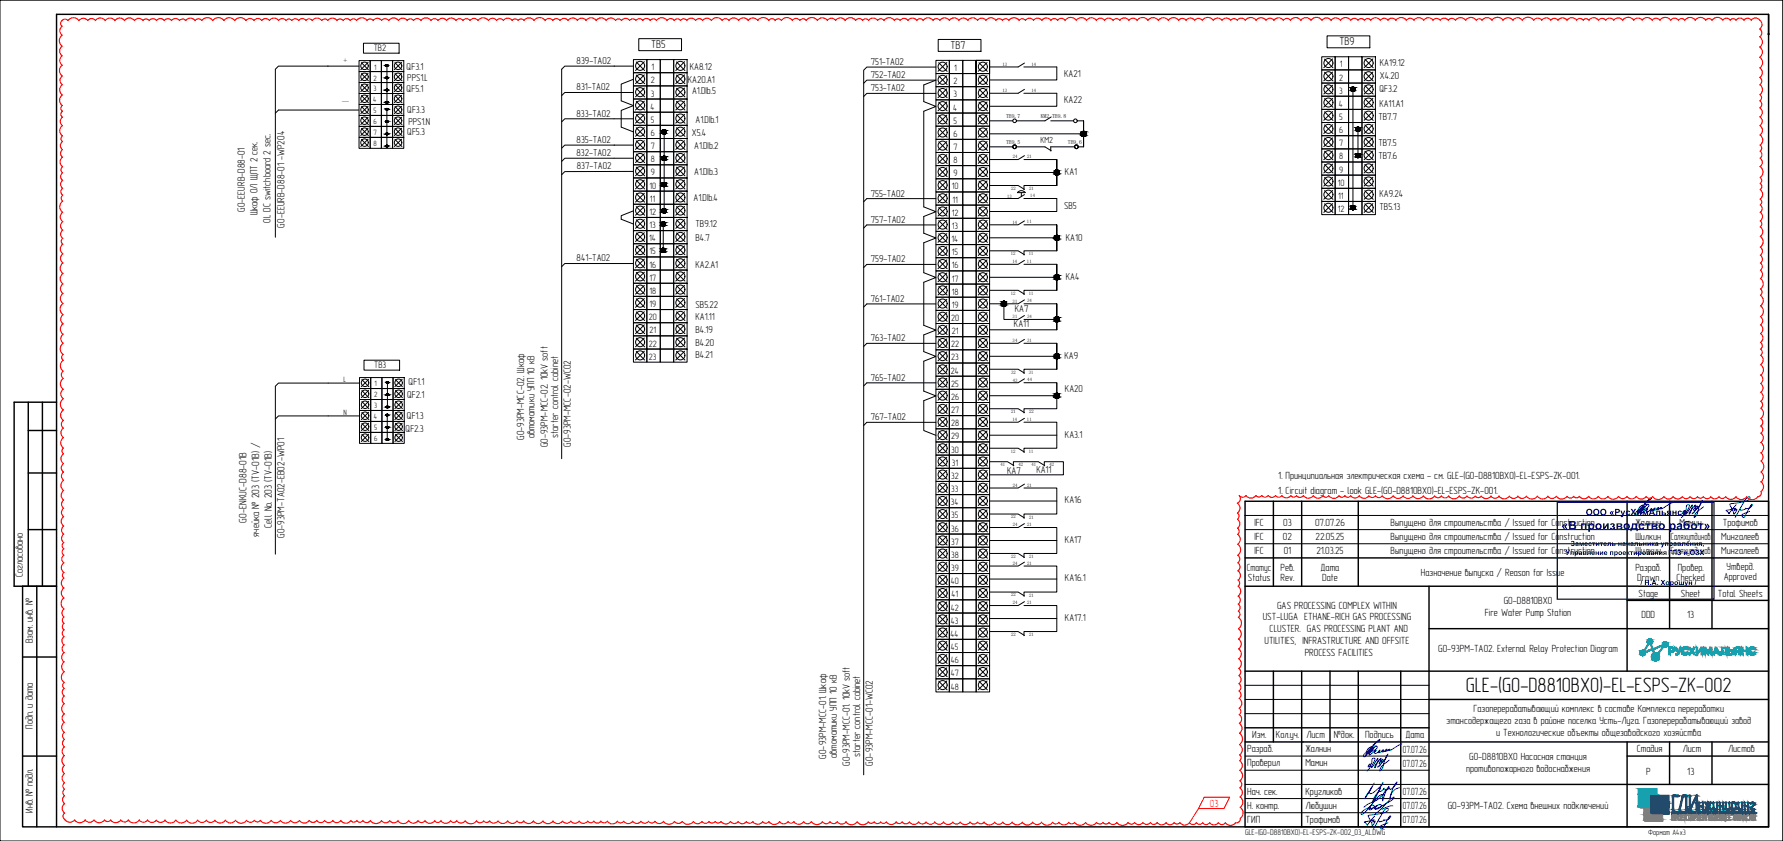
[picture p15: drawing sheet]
<svg xmlns="http://www.w3.org/2000/svg" width="630mm" height="297mm" viewBox="0 0 630 297" stroke-linecap="round" stroke-linejoin="round" font-family="sans-serif">
<defs><g id="words">
<text font-size="7.3" x="518" y="244.5">GLE-(G0-D8810BX0)-EL-ESPS-ZK-002</text>
<g font-size="4">
<text x="230.1" y="17">TB5</text>
<text x="335.9" y="17.3">TB7</text>
<text x="473.3" y="16">TB9</text>
</g>
<g font-size="3.7">
<text x="86.5" y="74.8" transform="rotate(-90 86.5 74.8)">G0-EEURB-D88-01</text>
<text x="91" y="76.1" transform="rotate(-90 91 76.1)">Шкаф ОЛ ЩПТ 2 сек.</text>
<text x="95.6" y="78.8" transform="rotate(-90 95.6 78.8)">OL DC switchboard 2 sec.</text>
<text x="100.5" y="80.4" transform="rotate(-90 100.5 80.4)">G0-EEURB-D88-01 -WP204</text>
<text x="185.2" y="155.4" transform="rotate(-90 185.2 155.4)">G0-93PM-MCC-02. Шкаф</text>
<text x="188.9" y="154.8" transform="rotate(-90 188.9 154.8)">автоматики УПП 10 кВ</text>
<text x="197.3" y="154.6" transform="rotate(-90 197.3 154.6)">starter control cabinet</text>
<text x="193.5" y="158" transform="rotate(-90 193.5 158)">G0-93PM-MCC-02. 10kV soft</text>
<text x="201.7" y="157.9" transform="rotate(-90 201.7 157.9)">G0-93PM-MCC-02-WC02</text>
<text x="451.7" y="169.2">1. Принципиальная электрическая схема - см. GLE-(G0-D8810BX0)-EL-ESPS-ZK-001.</text>
<text x="451.7" y="174.5">1. Circuit diagram - look GLE-(G0-D8810BX0)-EL-ESPS-ZK-001.</text>
<text x="87.2" y="184.6" transform="rotate(-90 87.2 184.6)">G0-ENKUC-D88-01B</text>
<text x="443.3" y="185.8">IFС</text>
<text x="453.5" y="185.8">03</text>
<text x="464.7" y="185.8">07.07.26</text>
<text x="491.4" y="185.8">Выпущено для строительства / Issued for Construction</text>
<text x="577.9" y="185.8">Жалнин</text>
<text x="593.5" y="185.8">Мамин</text>
<text x="608.8" y="185.8">Трофимов</text>
<text x="91.6" y="189.6" transform="rotate(-90 91.6 189.6)">ячейка № 203 (TV-01B) /</text>
<text x="96" y="186.5" transform="rotate(-90 96 186.5)">Cell No. 203 (TV-01B)</text>
<text x="100.6" y="190" transform="rotate(-90 100.6 190)">G0-93PM-TA02-EB02-WP01</text>
<text x="443.3" y="190.8">IFС</text>
<text x="453.4" y="190.8">02</text>
<text x="464.9" y="190.8">22.05.25</text>
<text x="491.4" y="190.8">Выпущено для строительства / Issued for Construction</text>
<text x="577.9" y="190.8">Шилкин</text>
<text x="590.4" y="190.8">Саляхутдинов</text>
<text x="608.3" y="190.8">Мингалеев</text>
<text x="443.3" y="195.8">IFС</text>
<text x="453.6" y="195.8">01</text>
<text x="465.2" y="195.8">21.03.25</text>
<text x="491.4" y="195.8">Выпущено для строительства / Issued for Construction</text>
<text x="577.9" y="195.8">Шилкин</text>
<text x="590.4" y="195.8">Саляхутдинов</text>
<text x="608.3" y="195.8">Мингалеев</text>
<text x="8.1" y="204" transform="rotate(-90 8.1 204)">Согласовано</text>
<text x="440.6" y="201.5">Статус</text>
<text x="452.5" y="201.5">Рев.</text>
<text x="466.7" y="201.5">Дата</text>
<text x="502.1" y="203.3">Назначение выпуска / Reason for Issue</text>
<text x="577.9" y="201.5">Разраб.</text>
<text x="592.9" y="201.5">Провер.</text>
<text x="610.1" y="201.2">Утверд.</text>
<text x="441" y="205.1">Status</text>
<text x="452.5" y="205.1">Rev.</text>
<text x="467.2" y="205.1">Date</text>
<text x="578.5" y="205.1">Drawn</text>
<text x="592.5" y="205.1">Checked</text>
<text x="609.2" y="204.7">Approved</text>
<text x="451.3" y="215">GAS PROCESSING COMPLEX WITHIN</text>
<text x="531.4" y="213.4">G0-D8810BX0</text>
<text x="579" y="210.8">Stage</text>
<text x="594" y="210.8">Sheet</text>
<text x="607" y="210.8">Total Sheets</text>
<text x="446.2" y="219.1">UST-LUGA ETHANE-RICH GAS PROCESSING</text>
<text x="524.7" y="217.5">Fire Water Pump Station</text>
<text x="580.1" y="218.3">DDD</text>
<text x="596.2" y="218.3">13</text>
<text x="11.6" y="227.1" transform="rotate(-90 11.6 227.1)">Взам. инв. №</text>
<text x="446.8" y="227.5">UTILITIES, INFRASTRUCTURE AND OFFSITE</text>
<text x="448.7" y="223.3">CLUSTER. GAS PROCESSING PLANT AND</text>
<text x="461" y="231.7">PROCESS FACILITIES</text>
<text x="508.2" y="230.4">G0-93PM-TA02. External Relay Protection Diagram</text>
<text x="520.7" y="251.4">Газоперерабатывающий комплекс в составе Комплекса переработки</text>
<text x="11.6" y="257.3" transform="rotate(-90 11.6 257.3)">Подп. и дата</text>
<text x="511.1" y="255.6">этансодержащего газа в районе поселка Усть-Луга. Газоперерабатывающий завод</text>
<text x="442.5" y="260.8">Изм.</text>
<text x="450.9" y="260.8">Кол.уч.</text>
<text x="461.7" y="260.8">Лист</text>
<text x="471.4" y="260.8">№док.</text>
<text x="482.4" y="260.8">Подпись</text>
<text x="496.7" y="260.8">Дата</text>
<text x="528.7" y="259.8">и Технологические объекты общезаводского хозяйства</text>
<text x="291.9" y="267.9" transform="rotate(-90 291.9 267.9)">G0-93PM-MCC-01. Шкаф</text>
<text x="295.7" y="267.6" transform="rotate(-90 295.7 267.6)">автоматики УПП 10 кВ</text>
<text x="304" y="267.4" transform="rotate(-90 304 267.4)">starter control cabinet</text>
<text x="440.7" y="265.7">Разраб.</text>
<text x="461.3" y="265.7">Жалнин</text>
<text x="495.8" y="265.8">07.07.26</text>
<text x="519.2" y="268.4">G0-D8810BX0 Насосная станция</text>
<text x="578.4" y="265.7">Стадия</text>
<text x="594.6" y="265.7">Лист</text>
<text x="610.7" y="265.7">Листов</text>
<text x="300.2" y="270.5" transform="rotate(-90 300.2 270.5)">G0-93PM-MCC-01. 10kV soft</text>
<text x="308.4" y="270.4" transform="rotate(-90 308.4 270.4)">G0-93PM-MCC-01-WC02</text>
<text x="440.7" y="270.7">Проверил</text>
<text x="461.3" y="270.7">Мамин</text>
<text x="495.8" y="270.8">07.07.26</text>
<text x="518.1" y="272.5">противопожарного водоснабжения</text>
<text x="581.7" y="273.6">Р</text>
<text x="596.2" y="273.6">13</text>
<text x="440.7" y="280.7">Нач. сек.</text>
<text x="461.3" y="280.7">Кругликов</text>
<text x="495.8" y="280.8">07.07.26</text>
<text x="11.6" y="287.1" transform="rotate(-90 11.6 287.1)">Инв. № подл.</text>
<text x="440.7" y="285.7">Н. контр.</text>
<text x="461.3" y="285.7">Любушин</text>
<text x="495.8" y="285.8">07.07.26</text>
<text x="511.6" y="285.8">G0-93PM-TA02. Схема внешних подключений</text>
<text x="440.7" y="290.7">ГИП</text>
<text x="461.3" y="290.7">Трофимов</text>
<text x="495.8" y="290.8">07.07.26</text>
</g>
<text font-size="3.7" fill="#f00" x="427.6" y="285">03</text>
<g font-size="3.5">
<text x="203.8" y="22.6">839-TA02</text>
<text x="307.7" y="22.9">751-TA02</text>
<text x="487.6" y="23.2">KA19.12</text>
<text x="143.7" y="24.6">QF3.1</text>
<text x="143.9" y="28.6">PPS1.L</text>
<text x="243" y="29.3">KA20.A1</text>
<text x="243.8" y="24.7">KA8.12</text>
<text x="307.7" y="27.5">752-TA02</text>
<text x="376" y="27.2">KA21</text>
<text x="487.6" y="27.9">X4.20</text>
<text x="143.7" y="32.4">QF5.1</text>
<text x="203.8" y="31.9">831-TA02</text>
<text x="244.5" y="33.3">A1.DIb.5</text>
<text x="307.7" y="32.2">753-TA02</text>
<text x="487.4" y="32.6">QF3.2</text>
<text x="143.9" y="39.9">QF3.3</text>
<text x="203.7" y="41.2">833-TA02</text>
<text x="376" y="36.5">KA22</text>
<text x="487.4" y="37.6">KA11.A1</text>
<text x="143.9" y="47.8">QF5.3</text>
<text x="144.3" y="44.2">PPS1.N</text>
<text x="244.5" y="47.9">X5.4</text>
<text x="245.8" y="43.3">A1.DIb.1</text>
<text x="487.1" y="42.3">TB7.7</text>
<text x="203.8" y="50.5">835-TA02</text>
<text x="245.3" y="52.6">A1.DIb.2</text>
<text x="487.1" y="51.6">TB7.5</text>
<text x="203.7" y="55.1">832-TA02</text>
<text x="203.9" y="59.8">837-TA02</text>
<text x="487.1" y="56.2">TB7.6</text>
<text x="245.3" y="61.9">A1.DIb.3</text>
<text x="376.3" y="61.8">KA1</text>
<text x="245.1" y="71.1">A1.DIb.4</text>
<text x="307.7" y="69.4">755-TA02</text>
<text x="487.5" y="69.6">KA9.24</text>
<text x="376" y="73.7">SB5</text>
<text x="487.5" y="74.2">TB5.13</text>
<text x="245.8" y="80.3">TB9.12</text>
<text x="307.7" y="78.7">757-TA02</text>
<text x="245.8" y="85.1">B4.7</text>
<text x="376.6" y="85.1">KA10</text>
<text x="203.8" y="92.3">841-TA02</text>
<text x="245.8" y="94.5">KA2.A1</text>
<text x="307.7" y="92.6">759-TA02</text>
<text x="376.6" y="99">KA4</text>
<text x="307.7" y="106.6">761-TA02</text>
<text x="245.8" y="108.8">SB5.22</text>
<text x="245.8" y="113.1">KA1.11</text>
<text x="358.6" y="110.1">KA7</text>
<text x="245.8" y="117.6">B4.19</text>
<text x="358.3" y="115.6">KA11</text>
<text x="245.8" y="122.2">B4.20</text>
<text x="307.7" y="120.5">763-TA02</text>
<text x="245.8" y="126.4">B4.21</text>
<text x="376.2" y="126.9">KA9</text>
<text x="144.3" y="136">QF1.1</text>
<text x="307.7" y="134.5">765-TA02</text>
<text x="143.8" y="140.6">QF2.1</text>
<text x="376.3" y="138.4">KA20</text>
<text x="143.8" y="147.9">QF1.3</text>
<text x="307.7" y="148.4">767-TA02</text>
<text x="143.3" y="152.5">QF2.3</text>
<text x="376.3" y="154.6">KA3.1</text>
<text x="355.9" y="167.3">KA7</text>
<text x="366.2" y="167.2">KA11</text>
<text x="376.3" y="177.6">KA16</text>
<text x="376.3" y="191.8">KA17</text>
<text x="376.3" y="205.2">KA16.1</text>
<text x="376.3" y="219.3">KA17.1</text>
</g>
<g font-size="3.4">
<text x="132.1" y="18">TB2</text>
<text x="132.2" y="130">TB3</text>
</g>
<g font-size="3.2">
<text x="473.5" y="23.8">1</text>
<text x="230" y="29.4">2</text>
<text x="230.2" y="24.8">1</text>
<text x="336.9" y="29.7">2</text>
<text x="337.1" y="25.1">1</text>
<text x="473.2" y="28.5">2</text>
<text x="230" y="34.1">3</text>
<text x="336.9" y="34.4">3</text>
<text x="473.2" y="33.1">3</text>
<text x="229.9" y="38.7">4</text>
<text x="336.8" y="39">4</text>
<text x="473.1" y="37.7">4</text>
<text x="230" y="43.4">5</text>
<text x="336.9" y="43.7">5</text>
<text x="473.2" y="42.4">5</text>
<text x="473.2" y="47">6</text>
<text x="230" y="48">6</text>
<text x="230" y="52.7">7</text>
<text x="336.9" y="48.3">6</text>
<text x="336.9" y="53">7</text>
<text x="473.2" y="51.7">7</text>
<text x="230" y="57.3">8</text>
<text x="336.9" y="57.6">8</text>
<text x="473.2" y="56.3">8</text>
<text x="230" y="62">9</text>
<text x="336.9" y="62.3">9</text>
<text x="472.7" y="65.6">10</text>
<text x="473.2" y="61">9</text>
<text x="229.5" y="66.6">10</text>
<text x="229.7" y="71.3">11</text>
<text x="336.4" y="66.9">10</text>
<text x="336.6" y="71.6">11</text>
<text x="472.9" y="70.3">11</text>
<text x="229.5" y="75.9">12</text>
<text x="336.4" y="76.2">12</text>
<text x="472.7" y="74.9">12</text>
<text x="229.5" y="80.6">13</text>
<text x="336.4" y="80.9">13</text>
<text x="229.4" y="85.2">14</text>
<text x="229.5" y="89.9">15</text>
<text x="336.3" y="85.5">14</text>
<text x="229.5" y="94.5">16</text>
<text x="336.4" y="90.2">15</text>
<text x="336.4" y="94.8">16</text>
<text x="229.5" y="99.2">17</text>
<text x="336.4" y="99.4">17</text>
<text x="229.5" y="103.8">18</text>
<text x="336.4" y="104.1">18</text>
<text x="229.2" y="113.1">20</text>
<text x="229.5" y="108.4">19</text>
<text x="336.1" y="113.4">20</text>
<text x="336.4" y="108.7">19</text>
<text x="229.5" y="117.8">21</text>
<text x="336.4" y="118">21</text>
<text x="229.2" y="122.4">22</text>
<text x="336.1" y="122.7">22</text>
<text x="229.2" y="127">23</text>
<text x="336" y="132">24</text>
<text x="336.1" y="127.3">23</text>
<text x="336.1" y="136.6">25</text>
<text x="336.1" y="141.3">26</text>
<text x="336.1" y="145.9">27</text>
<text x="336.1" y="150.6">28</text>
<text x="336.1" y="155.2">29</text>
<text x="336.1" y="159.9">30</text>
<text x="336.4" y="164.5">31</text>
<text x="336.1" y="169.2">32</text>
<text x="336.1" y="173.8">33</text>
<text x="336" y="178.5">34</text>
<text x="336.1" y="183.1">35</text>
<text x="336.1" y="187.8">36</text>
<text x="336.1" y="192.4">37</text>
<text x="336.1" y="197">38</text>
<text x="336.1" y="201.7">39</text>
<text x="336" y="206.3">40</text>
<text x="336" y="215.6">42</text>
<text x="336.3" y="211">41</text>
<text x="336" y="220.3">43</text>
<text x="335.9" y="224.9">44</text>
<text x="336" y="229.6">45</text>
<text x="336" y="234.2">46</text>
<text x="336" y="238.9">47</text>
<text x="336" y="243.5">48</text>
</g>
<text font-size="3.1" x="367.7" y="50.4">KM2</text>
<text font-size="2.9" x="440" y="294.9">GLE-(G0-D8810BX0)-EL-ESPS-ZK-002_03_AL.DWG</text>
<text font-size="2.8" x="582.4" y="294.9">Формат А4х3</text>
<g font-size="2.7">
<text x="132" y="28.4">2</text>
<text x="132.2" y="24.6">1</text>
<text x="132" y="32.3">3</text>
<text x="131.9" y="36.2">4</text>
<text x="132" y="40.1">5</text>
<text x="132" y="43.9">6</text>
<text x="132" y="47.8">7</text>
<text x="132" y="51.7">8</text>
<text x="121.4" y="134.9">L</text>
<text x="132.4" y="136.5">1</text>
<text x="132.2" y="140.4">2</text>
<text x="121.3" y="146.6">N</text>
<text x="132.1" y="148.1">4</text>
<text x="132.2" y="144.2">3</text>
<text x="132.2" y="152">5</text>
<text x="132.2" y="155.9">6</text>
</g>
<g font-size="2.6">
<text x="121.3" y="22.4">+</text>
<text x="120.8" y="36.7">—</text>
</g>
<g font-size="2">
<text x="355.5" y="41.6">TB9.7</text>
<text x="367.8" y="41.6">KM2 TB9.8</text>
<text x="355.5" y="50.8">TB9.5</text>
<text x="377.4" y="50.8">TB9.6</text>
</g>
<g font-size="1.7">
<text x="354.2" y="23.3">13</text>
<text x="364.5" y="23.2">14</text>
<text x="354.2" y="32.6">13</text>
<text x="364.5" y="32.5">14</text>
<text x="357.9" y="55.9">24</text>
<text x="363" y="55.8">21</text>
<text x="355.9" y="69.8">13</text>
<text x="357.3" y="67">22</text>
<text x="363.6" y="67.1">21</text>
<text x="364.1" y="69.7">14</text>
<text x="357.8" y="79">14</text>
<text x="362.9" y="78.9">11</text>
<text x="357.2" y="90.1">12</text>
<text x="357.8" y="92.9">14</text>
<text x="362.9" y="92.9">11</text>
<text x="363.5" y="90.2">11</text>
<text x="357.2" y="104.1">12</text>
<text x="357.8" y="106.9">31</text>
<text x="363" y="106.8">34</text>
<text x="363.5" y="104.2">11</text>
<text x="357.8" y="112.4">31</text>
<text x="363" y="112.3">34</text>
<text x="357.8" y="120.8">34</text>
<text x="363" y="120.8">31</text>
<text x="357.3" y="132">32</text>
<text x="357.9" y="134.8">43</text>
<text x="363" y="134.7">44</text>
<text x="363.6" y="132.1">31</text>
<text x="357.3" y="145.9">21</text>
<text x="357.8" y="148.7">14</text>
<text x="362.9" y="148.6">11</text>
<text x="363.6" y="146">22</text>
<text x="357.2" y="159.8">12</text>
<text x="363.5" y="159.9">11</text>
<text x="353.6" y="164.6">41</text>
<text x="359.9" y="164.7">42</text>
<text x="364.5" y="164.6">41</text>
<text x="370.8" y="164.7">42</text>
<text x="357.9" y="172">24</text>
<text x="363" y="171.9">21</text>
<text x="357.3" y="183.1">22</text>
<text x="357.9" y="185.9">24</text>
<text x="363" y="185.8">21</text>
<text x="363.6" y="183.2">21</text>
<text x="357.3" y="197">22</text>
<text x="363.6" y="197.1">21</text>
<text x="357.9" y="199.5">24</text>
<text x="363" y="199.4">21</text>
<text x="357.3" y="210.6">22</text>
<text x="357.9" y="213.5">24</text>
<text x="363" y="213.4">21</text>
<text x="363.6" y="210.7">21</text>
<text x="357.3" y="224.6">22</text>
<text x="363.6" y="224.7">21</text>
</g>
</g></defs>
<!-- layer: PDF _EPLAN311 -->
<g fill="#000" stroke="#000" stroke-width=".35">
<path d="M382.7 48.1h.4z"/>
<path d="M382.7 48.1l.3 .1zM382.8 48.2h.2z"/>
<path d="M382.8 46.4h.3zM382.7 46.4h.4zM382.7 46.4h.5zM382.6 46.4h.6zM382.6 46.4h.7zM382.5 46.4h.8zM382.5 46.4l.8 .1zM382.5 46.5h.8zM382.5 46.5h.9zM382.4 46.5h1zM382.4 46.5l1.1 .1zM382.3 46.6h1.2zM382.3 46.6l1.3 .1zM382.3 46.6l1.3 .1zM382.3 46.7h1.3zM382.3 46.7h1.3zM382.2 46.7l1.5 .1zM382.2 46.7l1.5 .1zM382.2 46.8l1.5 .1zM382.2 46.8l1.5 .1zM382.1 46.9h1.7zM382.1 46.9h1.7zM382.1 46.9l1.7 .1zM382.1 46.9l1.7 .1zM382 47l1.8 .1zM382 47l1.8 .1zM382 47.1l1.8 .1zM382 47.1l1.8 .1zM382 47.2l1.8 .1zM382 47.2l1.8 .1zM382 47.3h1.8zM382 47.3l1.8 .1zM382 47.4h1.8zM382 47.4h1.8zM382 47.4h1.8zM382 47.4l1.8 .1zM382 47.5h1.8zM382 47.5l1.8 .1zM382.1 47.6h1.7zM382.1 47.6l1.6 .1zM382.1 47.7h1.6zM382.1 47.7l1.6 .1zM382.2 47.8h1.5zM382.2 47.8h1.4zM382.2 47.8h1.4zM382.2 47.8l1.4 .1zM382.3 47.9h1.3zM382.3 47.9h1.2zM382.3 47.9h1.2zM382.3 47.9l1.1 .1zM382.4 48h1zM382.4 48l.9 .1zM382.5 48.1h.8zM382.5 48.1h.8zM382.5 48.1h.8zM382.5 48.1h.7zM382.6 48.1h.6zM382.6 48.1h.5z"/>
</g>
<!-- layer: PDF _0 -->
<g fill="#000" stroke="#000" stroke-width=".35">
<path d="M136.6 32.1h.2zM136.6 27.8h.2zM136.7 31.5h.2zM136.7 27.2h.2zM477.9 32.2h.3zM136.6 47.5l.2 .1zM136.6 43.2h.2zM136.6 47h.3zM136.6 42.6l.3 .1zM234.5 47.3h.3zM234.5 56.6h.4zM234.5 56.6h.3z"/>
<path d="M382.9 47.6h.2zM479.7 55.7h.3zM479.7 46.4h.3zM234.2 79.8h.3zM234.5 65.9h.4zM234.5 65.9h.3zM373.4 61.3h.2zM477.9 74h.4zM477.9 74h.3zM234.2 89.1h.3zM373.3 98.8h.4zM373.3 84.9h.4z"/>
<path d="M373.4 83.6h.1zM373.4 98.3h.2zM373.4 84.3h.2zM354.4 107.4l.4 .1zM354.5 108.2h.5zM354.6 106.9h.2zM354.8 107.6h.1zM373.3 113.7h.4zM373.3 112.4l.3 .1zM373.4 112.4h.1zM373.4 113.1h.2zM136.8 139.7h.2z"/>
<path d="M136.8 139.1h.3zM373.3 126.7h.4zM373.3 139.4h.3zM373.4 139.4h.1zM373.4 126.2h.2zM136.7 151.2h.2zM136.8 150.6l.2 .1zM373.3 140.7h.4zM373.4 140.1h.2z"/>
<path d="M136.4 31.9h.6zM136.4 31.9h.6z"/>
<path d="M136.4 31.8l.6 .1zM136.4 31.9h.6z"/>
<path d="M136.4 31.8h.6zM136.4 31.8l.6 .1z"/>
<path d="M136.4 27.5l.6 .1zM136.4 27.6h.6z"/>
<path d="M136.4 27.5h.6zM136.4 27.5h.6z"/>
<path d="M136.4 27.4l.6 .1zM136.4 27.5h.6z"/>
<path d="M136.4 31.9l.6 .1zM136.5 32h.5z"/>
<path d="M136.4 31.7l.6 .1zM136.4 31.8h.6z"/>
<path d="M136.4 27.6h.6zM136.5 27.6h.5z"/>
<path d="M136.4 27.4h.6zM136.4 27.4l.6 .1z"/>
<path d="M136.5 32h.4zM136.5 32h.4z"/>
<path d="M136.5 31.7h.5zM136.4 31.7l.6 .1z"/>
<path d="M136.5 27.6l.4 .1zM136.5 27.7h.4z"/>
<path d="M136.5 27.3l.5 .1zM136.4 27.4h.6z"/>
<path d="M136.5 32l.4 .1zM136.5 32.1h.4z"/>
<path d="M136.5 31.7h.5zM136.5 31.7h.5z"/>
<path d="M136.5 27.7h.4zM136.5 27.7h.4z"/>
<path d="M136.5 27.3h.5zM136.5 27.3l.5 .1z"/>
<path d="M136.5 32.1h.4zM136.6 32.1h.3z"/>
<path d="M136.5 31.6h.4zM136.5 31.6l.5 .1z"/>
<path d="M136.5 27.7l.4 .1zM136.6 27.8h.3z"/>
<path d="M136.5 27.2l.4 .1zM136.5 27.3h.5z"/>
<path d="M136.6 31.5l.3 .1zM136.5 31.6h.4z"/>
<path d="M136.5 27.2h.4zM136.5 27.2l.4 .1z"/>
<path d="M136.6 31.5h.3zM136.6 31.5l.3 .1z"/>
<path d="M136.6 27.2h.3zM136.6 27.2h.3z"/>
<path d="M136.6 38.3h.3zM136.6 38.3h.3zM136.6 38.3l.3 .1zM136.5 38.4h.4zM136.5 38.4h.4zM136.5 38.4h.4zM136.5 38.4h.5zM136.5 38.4h.5zM136.5 38.4l.5 .1zM136.5 38.4l.5 .1zM136.4 38.5l.6 .1zM136.4 38.5l.6 .1zM136.4 38.6h.6zM136.4 38.6h.6zM136.4 38.6l.6 .1zM136.4 38.6l.6 .1zM136.4 38.7h.6zM136.4 38.7h.6zM136.4 38.7h.6zM136.4 38.7l.6 .1zM136.5 38.8h.5zM136.5 38.8h.4zM136.5 38.8h.4zM136.5 38.8h.4zM136.5 38.8h.4zM136.5 38.8l.4 .1zM136.6 38.9h.3zM136.6 38.9h.2z"/>
<path d="M136.7 35.8l.2 .1zM136.6 35.9h.3zM136.6 35.9h.3zM136.6 35.9h.3zM136.5 35.9h.4zM136.5 35.9h.4zM136.5 35.9l.5 .1zM136.5 35.9l.5 .1zM136.5 36h.5zM136.5 36h.5zM136.4 36l.6 .1zM136.4 36l.6 .1zM136.4 36.1h.6zM136.4 36.1h.6zM136.4 36.1l.6 .1zM136.4 36.1l.6 .1zM136.4 36.2h.6zM136.4 36.2h.6zM136.4 36.2h.6zM136.4 36.2l.6 .1zM136.5 36.3h.5zM136.5 36.3l.4 .1zM136.5 36.4h.4zM136.5 36.4h.4zM136.5 36.4h.4zM136.5 36.4h.4zM136.6 36.4h.3zM136.6 36.4h.2z"/>
<path d="M136.7 31.5h.2zM136.6 31.5h.3zM136.6 31.5l.3 .1zM136.6 31.5l.3 .1zM136.5 31.6h.4zM136.5 31.6h.4zM136.5 31.6l.5 .1zM136.5 31.7h.5zM136.5 31.7h.5zM136.5 31.7h.5zM136.4 31.7l.6 .1zM136.4 31.7l.6 .1zM136.4 31.8h.6zM136.4 31.8h.6zM136.4 31.8l.6 .1zM136.4 31.8l.6 .1zM136.4 31.9h.6zM136.4 31.9h.6zM136.4 31.9h.6zM136.4 31.9l.6 .1zM136.5 32h.5zM136.5 32h.4zM136.5 32h.4zM136.5 32l.4 .1zM136.5 32.1h.4zM136.5 32.1h.4zM136.6 32.1h.3zM136.6 32.1h.2z"/>
<path d="M136.7 27.2h.2zM136.6 27.2h.3zM136.6 27.2h.3zM136.5 27.2h.4zM136.5 27.2l.4 .1zM136.5 27.2l.4 .1zM136.5 27.3h.5zM136.5 27.3h.5zM136.5 27.3l.5 .1zM136.5 27.3l.5 .1zM136.4 27.4h.6zM136.4 27.4h.6zM136.4 27.4l.6 .1zM136.4 27.4l.6 .1zM136.4 27.5h.6zM136.4 27.5h.6zM136.4 27.5h.6zM136.4 27.5l.6 .1zM136.4 27.6h.6zM136.4 27.6h.6zM136.5 27.6h.5zM136.5 27.6l.4 .1zM136.5 27.7h.4zM136.5 27.7h.4zM136.5 27.7h.4zM136.5 27.7l.4 .1zM136.6 27.8h.3zM136.6 27.8h.2z"/>
<path d="M136.7 22.8l.2 .1zM136.6 22.9h.3zM136.6 22.9h.3zM136.5 22.9h.4zM136.5 22.9h.4zM136.5 22.9h.4zM136.5 22.9l.5 .1zM136.5 23h.5zM136.5 23h.5zM136.5 23h.5zM136.4 23l.6 .1zM136.4 23l.6 .1zM136.4 23.1h.6zM136.4 23.1h.6zM136.4 23.1l.6 .1zM136.4 23.1l.6 .1zM136.4 23.2h.6zM136.4 23.2h.6zM136.4 23.2h.6zM136.4 23.2l.6 .1zM136.5 23.3h.5zM136.5 23.3l.4 .1zM136.5 23.4h.4zM136.5 23.4h.4zM136.5 23.4h.4zM136.5 23.4h.4zM136.6 23.4h.3zM136.6 23.4h.2z"/>
<path d="M477.9 32.2h.3zM478 32.2h.2z"/>
<path d="M478 30.8h.2zM478 30.8h.2zM477.9 30.8h.3zM477.9 30.8h.4zM477.8 30.8h.5zM477.8 30.8h.6zM477.8 30.8h.6zM477.8 30.8l.6 .1zM477.7 30.9h.7zM477.7 30.9h.8zM477.6 30.9h.9zM477.6 30.9l1 .1zM477.6 31h1zM477.6 31h1zM477.6 31h1zM477.5 31l1.1 .1zM477.5 31l1.1 .1zM477.5 31.1h1.2zM477.5 31.1h1.2zM477.5 31.1l1.2 .1zM477.5 31.1l1.2 .1zM477.4 31.2h1.4zM477.4 31.2h1.4zM477.4 31.2l1.4 .1zM477.4 31.2l1.4 .1zM477.4 31.3l1.4 .1zM477.4 31.3l1.4 .1zM477.4 31.4h1.4zM477.4 31.4h1.4zM477.3 31.4l1.5 .1zM477.3 31.4l1.5 .1zM477.3 31.5l1.5 .1zM477.3 31.5l1.5 .1zM477.3 31.6h1.5zM477.3 31.6l1.5 .1zM477.4 31.7h1.4zM477.4 31.7h1.4zM477.4 31.7l1.4 .1zM477.4 31.7l1.4 .1zM477.4 31.8h1.4zM477.4 31.8l1.3 .1zM477.4 31.9h1.3zM477.4 31.9h1.3zM477.5 31.9h1.2zM477.5 31.9l1.1 .1zM477.5 32h1.1zM477.5 32h1.1zM477.5 32h1.1zM477.5 32l1.1 .1zM477.6 32.1h1zM477.6 32.1h.9zM477.6 32.1h.9zM477.6 32.1l.8 .1zM477.7 32.2h.7zM477.7 32.2h.7zM477.8 32.2h.6zM477.8 32.2h.5zM477.8 32.2h.5zM477.8 32.2h.4z"/>
<path d="M478 30.8h.3zM477.9 30.8h.4zM477.9 30.8h.4zM477.9 30.8h.4zM477.9 30.8h.5zM477.8 30.8h.6zM477.8 30.8l.7 .1zM477.7 30.9h.8zM477.7 30.9h.8zM477.7 30.9h.8zM477.7 30.9l.9 .1zM477.6 31h1zM477.6 31h1zM477.6 31h1zM477.6 31l1.1 .1zM477.6 31l1.1 .1zM477.5 31.1h1.2zM477.5 31.1h1.2zM477.5 31.1l1.2 .1zM477.5 31.1l1.2 .1zM477.4 31.2h1.4zM477.4 31.2h1.4zM477.4 31.2l1.4 .1zM477.4 31.2l1.4 .1zM477.4 31.3l1.4 .1zM477.4 31.3l1.4 .1zM477.4 31.4h1.4zM477.4 31.4h1.4zM477.4 31.4l1.4 .1zM477.4 31.4l1.4 .1zM477.4 31.5l1.4 .1zM477.4 31.5l1.4 .1zM477.4 31.6h1.4zM477.4 31.6l1.4 .1zM477.4 31.7h1.4zM477.4 31.7h1.4zM477.4 31.7h1.4zM477.4 31.7l1.4 .1zM477.4 31.8h1.4zM477.4 31.8l1.3 .1zM477.4 31.9h1.3zM477.4 31.9h1.3zM477.5 31.9h1.2zM477.5 31.9l1.2 .1zM477.5 32h1.2zM477.5 32h1.1zM477.6 32h1zM477.6 32l1 .1zM477.6 32.1h1zM477.6 32.1h.9zM477.7 32.1h.8zM477.7 32.1l.8 .1zM477.7 32.2h.8zM477.7 32.2h.7zM477.8 32.2h.6zM477.8 32.2h.5zM477.9 32.2h.4zM477.9 32.2h.4z"/>
<path d="M477.9 32.2h.4zM477.9 32.2h.3z"/>
<path d="M136.4 47.3l.6 .1zM136.4 47.4h.6z"/>
<path d="M136.4 47.3h.6zM136.4 47.3h.6z"/>
<path d="M136.4 47.2l.6 .1zM136.4 47.3h.6z"/>
<path d="M136.4 43l.6 .1zM136.4 43.1h.6z"/>
<path d="M136.4 42.9l.6 .1zM136.4 43h.6z"/>
<path d="M136.4 42.9h.6zM136.4 42.9l.6 .1z"/>
<path d="M136.4 47.4h.6zM136.5 47.4h.5z"/>
<path d="M136.4 47.2h.6zM136.4 47.2l.6 .1z"/>
<path d="M136.4 43.1h.6zM136.5 43.1h.5z"/>
<path d="M136.4 42.8l.6 .1zM136.4 42.9h.6z"/>
<path d="M136.5 47.4l.4 .1zM136.5 47.5h.4z"/>
<path d="M136.5 47.1l.5 .1zM136.4 47.2h.6z"/>
<path d="M136.5 43.1h.4zM136.5 43.1h.4z"/>
<path d="M136.5 42.8h.5zM136.4 42.8l.6 .1z"/>
<path d="M136.5 47.5h.4zM136.5 47.5h.4z"/>
<path d="M136.5 47.1h.5zM136.5 47.1l.5 .1z"/>
<path d="M136.5 43.1l.4 .1zM136.5 43.2h.4z"/>
<path d="M136.5 42.8h.5zM136.5 42.8h.5z"/>
<path d="M136.5 47.5h.4zM136.6 47.5h.3z"/>
<path d="M136.5 47l.4 .1zM136.5 47.1h.5z"/>
<path d="M136.5 43.2h.4zM136.6 43.2h.3z"/>
<path d="M136.5 42.7h.4zM136.5 42.7l.5 .1z"/>
<path d="M136.5 47h.4zM136.5 47l.4 .1z"/>
<path d="M136.5 42.7h.4zM136.5 42.7h.4z"/>
<path d="M136.6 47h.3zM136.6 47h.3z"/>
<path d="M136.6 42.7h.3zM136.6 42.7h.3z"/>
<path d="M136.6 51.3h.3zM136.6 51.3h.3zM136.6 51.3l.3 .1zM136.5 51.4h.4zM136.5 51.4h.4zM136.5 51.4h.4zM136.5 51.4h.5zM136.5 51.4h.5zM136.5 51.4l.5 .1zM136.5 51.4l.5 .1zM136.4 51.5h.6zM136.4 51.5h.6zM136.4 51.5l.6 .1zM136.4 51.5l.6 .1zM136.4 51.6l.6 .1zM136.4 51.6l.6 .1zM136.4 51.7h.6zM136.4 51.7h.6zM136.4 51.7h.6zM136.4 51.7l.6 .1zM136.5 51.8h.5zM136.5 51.8h.4zM136.5 51.8h.4zM136.5 51.8l.4 .1zM136.5 51.9h.4zM136.5 51.9h.4zM136.6 51.9h.3zM136.6 51.9h.2z"/>
<path d="M136.6 47h.3zM136.6 47h.3zM136.6 47h.3zM136.5 47h.4zM136.5 47l.4 .1zM136.5 47l.4 .1zM136.5 47.1h.5zM136.5 47.1h.5zM136.5 47.1l.5 .1zM136.5 47.1l.5 .1zM136.4 47.2h.6zM136.4 47.2h.6zM136.4 47.2l.6 .1zM136.4 47.2l.6 .1zM136.4 47.3h.6zM136.4 47.3h.6zM136.4 47.3h.6zM136.4 47.3l.6 .1zM136.4 47.4h.6zM136.4 47.4h.6zM136.5 47.4h.5zM136.5 47.4l.4 .1zM136.5 47.5h.4zM136.5 47.5h.4zM136.5 47.5h.4zM136.5 47.5h.4zM136.6 47.5h.3zM136.6 47.5l.2 .1z"/>
<path d="M136.6 42.6l.3 .1zM136.6 42.7h.3zM136.6 42.7h.3zM136.5 42.7h.4zM136.5 42.7h.4zM136.5 42.7h.4zM136.5 42.7l.5 .1zM136.5 42.8h.5zM136.5 42.8h.5zM136.5 42.8h.5zM136.4 42.8l.6 .1zM136.4 42.8l.6 .1zM136.4 42.9h.6zM136.4 42.9h.6zM136.4 42.9l.6 .1zM136.4 42.9l.6 .1zM136.4 43h.6zM136.4 43l.6 .1zM136.4 43.1h.6zM136.4 43.1h.6zM136.5 43.1h.5zM136.5 43.1h.4zM136.5 43.1h.4zM136.5 43.1l.4 .1zM136.5 43.2h.4zM136.5 43.2h.4zM136.6 43.2h.3zM136.6 43.2h.2z"/>
<path d="M234.5 47.3h.3zM234.6 47.3h.2z"/>
<path d="M234.5 56.6h.3zM234.6 56.6h.2z"/>
<path d="M234.5 56.6h.3zM234.6 56.6h.2z"/>
<path d="M234.6 45.9h.2zM234.6 45.9h.2zM234.5 45.9h.3zM234.5 45.9h.4zM234.4 45.9h.5zM234.4 45.9h.6zM234.4 45.9h.6zM234.4 45.9l.6 .1zM234.3 46h.7zM234.3 46h.8zM234.3 46h.8zM234.3 46h.9zM234.2 46h1zM234.2 46l1 .1zM234.2 46l1 .1zM234.1 46.1l1.1 .1zM234.1 46.2h1.1zM234.1 46.2h1.2zM234.1 46.2h1.2zM234.1 46.2l1.2 .1zM234.1 46.2l1.2 .1zM234 46.3h1.4zM234 46.3h1.4zM234 46.3l1.4 .1zM234 46.3l1.4 .1zM234 46.4l1.4 .1zM234 46.4l1.4 .1zM234 46.5h1.4zM234 46.5h1.4zM233.9 46.5l1.5 .1zM233.9 46.5l1.5 .1zM233.9 46.6l1.5 .1zM233.9 46.6l1.5 .1zM233.9 46.7h1.5zM233.9 46.7h1.5zM234 46.7h1.4zM234 46.7l1.4 .1zM234 46.8l1.4 .1zM234 46.8l1.4 .1zM234 46.9h1.4zM234 46.9l1.3 .1zM234 47h1.3zM234 47h1.3zM234.1 47h1.2zM234.1 47l1.1 .1zM234.1 47.1h1.1zM234.1 47.1h1.1zM234.1 47.1h1.1zM234.1 47.1l1.1 .1zM234.2 47.2h1zM234.2 47.2h.9zM234.3 47.2h.8zM234.3 47.2l.7 .1zM234.3 47.3h.7zM234.3 47.3h.7zM234.4 47.3h.6zM234.4 47.3h.5zM234.4 47.3h.5zM234.4 47.3h.4z"/>
<path d="M234.6 55.2h.2zM234.6 55.2h.2zM234.5 55.2h.3zM234.5 55.2h.4zM234.4 55.2h.5zM234.4 55.2h.6zM234.4 55.2h.6zM234.4 55.2l.6 .1zM234.3 55.3h.7zM234.3 55.3h.8zM234.3 55.3h.8zM234.3 55.3h.9zM234.2 55.3h1zM234.2 55.3l1 .1zM234.2 55.3l1 .1zM234.1 55.4h1.1zM234.1 55.4h1.1zM234.1 55.4l1.2 .1zM234.1 55.4l1.2 .1zM234.1 55.5h1.2zM234.1 55.5h1.2zM234 55.5l1.4 .1zM234 55.5l1.4 .1zM234 55.6l1.4 .1zM234 55.6l1.4 .1zM234 55.7l1.4 .1zM234 55.7l1.4 .1zM234 55.8h1.4zM234 55.8h1.4zM233.9 55.8l1.5 .1zM233.9 55.8l1.5 .1zM233.9 55.9l1.5 .1zM233.9 55.9l1.5 .1zM233.9 56h1.5zM233.9 56h1.5zM234 56h1.4zM234 56l1.4 .1zM234 56.1l1.4 .1zM234 56.1l1.4 .1zM234 56.2h1.4zM234 56.2h1.3zM234 56.2h1.3zM234 56.2l1.3 .1zM234.1 56.3h1.2zM234.1 56.3l1.1 .1zM234.1 56.4h1.1zM234.1 56.4h1.1zM234.1 56.4h1.1zM234.1 56.4l1.1 .1zM234.2 56.5h1zM234.2 56.5h.9zM234.3 56.5h.8zM234.3 56.5h.7zM234.3 56.5h.7zM234.3 56.5l.7 .1zM234.4 56.6h.6zM234.4 56.6h.5zM234.4 56.6h.5zM234.4 56.6h.4z"/>
<path d="M234.6 55.2h.2zM234.6 55.2h.3zM234.5 55.2h.4zM234.5 55.2h.4zM234.5 55.2h.4zM234.5 55.2h.5zM234.4 55.2h.6zM234.4 55.2l.7 .1zM234.3 55.3h.8zM234.3 55.3h.8zM234.3 55.3h.8zM234.3 55.3h.9zM234.2 55.3h1zM234.2 55.3l1 .1zM234.2 55.3l1 .1zM234.2 55.4h1.1zM234.2 55.4h1.1zM234.1 55.4l1.2 .1zM234.1 55.4l1.2 .1zM234.1 55.5h1.3zM234.1 55.5h1.3zM234 55.5l1.4 .1zM234 55.5l1.4 .1zM234 55.6l1.4 .1zM234 55.6l1.4 .1zM234 55.7l1.4 .1zM234 55.7l1.4 .1zM234 55.8h1.4zM234 55.8h1.4zM234 55.8l1.4 .1zM234 55.8l1.4 .1zM234 55.9l1.4 .1zM234 55.9l1.4 .1zM234 56h1.4zM234 56h1.4zM234 56h1.4zM234 56l1.4 .1zM234 56.1h1.4zM234 56.1l1.4 .1zM234 56.2h1.4zM234 56.2h1.4zM234 56.2h1.4zM234 56.2l1.3 .1zM234.1 56.3h1.2zM234.1 56.3l1.2 .1zM234.1 56.4h1.2zM234.1 56.4h1.1zM234.2 56.4h1zM234.2 56.4l1 .1zM234.2 56.5h1zM234.2 56.5h.9zM234.3 56.5h.8zM234.3 56.5h.8zM234.3 56.5h.8zM234.3 56.5l.7 .1zM234.4 56.6h.6zM234.4 56.6h.5zM234.5 56.6h.4zM234.5 56.6h.4z"/>
<path d="M234.6 45.9h.3zM234.5 45.9h.4zM234.5 45.9h.4zM234.5 45.9h.4zM234.5 45.9h.5zM234.4 45.9h.6zM234.4 45.9l.7 .1zM234.3 46h.8zM234.3 46h.8zM234.3 46h.8zM234.3 46h.9zM234.2 46h1zM234.2 46l1 .1zM234.2 46l1 .1zM234.2 46.1l1.1 .1zM234.1 46.2h1.2zM234.1 46.2h1.2zM234.1 46.2h1.2zM234.1 46.2l1.3 .1zM234.1 46.2l1.3 .1zM234 46.3h1.4zM234 46.3h1.4zM234 46.3l1.4 .1zM234 46.3l1.4 .1zM234 46.4l1.4 .1zM234 46.4l1.4 .1zM234 46.5h1.4zM234 46.5h1.4zM234 46.5l1.4 .1zM234 46.5l1.4 .1zM234 46.6l1.4 .1zM234 46.6l1.4 .1zM234 46.7h1.4zM234 46.7h1.4zM234 46.7h1.4zM234 46.7l1.4 .1zM234 46.8h1.4zM234 46.8l1.4 .1zM234 46.9h1.4zM234 46.9l1.4 .1zM234 47h1.4zM234 47h1.3zM234.1 47h1.2zM234.1 47l1.2 .1zM234.1 47.1h1.2zM234.1 47.1h1.1zM234.2 47.1h1zM234.2 47.1l1 .1zM234.2 47.2h1zM234.2 47.2h.9zM234.3 47.2h.8zM234.3 47.2l.8 .1zM234.3 47.3h.8zM234.3 47.3h.7zM234.4 47.3h.6zM234.4 47.3h.5zM234.5 47.3h.4zM234.5 47.3h.4z"/>
<path d="M234.5 47.3h.4zM234.5 47.3h.3z"/>
<path d="M382.5 47.1l.8 .1zM382.5 47.2h.8zM382.5 47.2h.8zM382.5 47.2l.8 .1zM382.5 47.2l.8 .1z"/>
<path d="M382.5 47.1h.8zM382.5 47.1l.8 .1z"/>
<path d="M382.7 47.6h.2zM382.7 47.6h.2z"/>
<path d="M382.7 47.5l.2 .1zM382.7 47.5l.2 .1z"/>
<path d="M382.6 47.5h.3zM382.6 47.5h.3z"/>
<path d="M382.6 47.4l.3 .1zM382.6 47.4l.3 .1zM382.6 47.5h.3zM382.6 47.5h.3z"/>
<path d="M382.5 47.4h.4zM382.5 47.4h.4z"/>
<path d="M382.5 47.3l.4 .1zM382.5 47.3l.4 .1z"/>
<path d="M382.5 47.3h.4zM382.5 47.3h.4z"/>
<path d="M382.8 46.9h.2zM382.8 46.9h.2zM382.8 46.9h.2zM382.8 46.9h.3zM382.8 46.9h.3zM382.8 46.9h.3zM382.7 46.9h.4zM382.7 46.9l.4 .1zM382.7 46.9l.4 .1zM382.7 47h.4zM382.7 47h.4zM382.7 47h.5zM382.7 47h.5zM382.6 47h.6zM382.6 47h.6zM382.6 47l.6 .1zM382.6 47l.6 .1z"/>
<path d="M382.9 47.6h.3zM382.9 47.6h.2z"/>
<path d="M382.9 47.5h.3zM382.9 47.5l.3 .1z"/>
<path d="M382.6 47.1h.6zM382.6 47.1h.6zM382.6 47.1h.7z"/>
<path d="M382.9 47.5h.3zM382.9 47.5h.3z"/>
<path d="M382.9 47.4h.4zM382.9 47.4l.3 .1z"/>
<path d="M382.6 47.1h.7zM382.6 47.1h.7z"/>
<path d="M382.9 47.3h.4zM382.9 47.3l.4 .1z"/>
<path d="M382.9 47.3h.4zM382.9 47.3h.4z"/>
<path d="M479.7 55.7h.2zM479.7 55.7h.2z"/>
<path d="M479.7 46.4h.2zM479.7 46.4h.2z"/>
<path d="M479.7 55.7h.3zM479.8 55.7h.2z"/>
<path d="M479.7 54.2h.2zM479.7 54.2h.3zM479.7 54.2h.3zM479.7 54.2l.4 .1zM479.6 54.3h.5zM479.6 54.3h.6zM479.6 54.3h.6zM479.6 54.3h.6zM479.5 54.3h.7zM479.5 54.3h.8zM479.4 54.3h.9zM479.4 54.3l.9 .1zM479.4 54.4h.9zM479.4 54.4h1zM479.4 54.4h1zM479.3 54.4l1.1 .1zM479.3 54.4l1.1 .1zM479.3 54.5l1.2 .1zM479.3 54.5l1.2 .1zM479.2 54.6h1.3zM479.2 54.6h1.3zM479.2 54.6l1.3 .1zM479.2 54.6l1.3 .1zM479.2 54.7h1.4zM479.2 54.7h1.4zM479.1 54.7l1.5 .1zM479.1 54.7l1.5 .1zM479.1 54.8l1.5 .1zM479.1 54.8l1.5 .1zM479.1 54.9l1.5 .1zM479.1 54.9l1.5 .1zM479.1 55h1.5zM479.1 55h1.5zM479.1 55l1.5 .1zM479.1 55l1.5 .1zM479.1 55.1h1.5zM479.1 55.1l1.5 .1zM479.1 55.2h1.5zM479.1 55.2h1.4zM479.2 55.2h1.3zM479.2 55.2l1.3 .1zM479.2 55.3h1.3zM479.2 55.3h1.3zM479.2 55.3h1.3zM479.2 55.3l1.2 .1zM479.3 55.4h1.1zM479.3 55.4h1.1zM479.3 55.4h1.1zM479.3 55.4l1 .1zM479.4 55.5h.9zM479.4 55.5h.9zM479.4 55.5h.9zM479.4 55.5l.8 .1zM479.5 55.6h.7zM479.5 55.6h.7zM479.6 55.6h.6zM479.6 55.6h.5zM479.6 55.6h.5zM479.6 55.6l.4 .1z"/>
<path d="M479.7 44.9h.2zM479.7 44.9h.3zM479.7 44.9h.3zM479.7 44.9l.4 .1zM479.6 45h.5zM479.6 45h.6zM479.6 45h.6zM479.6 45h.6zM479.5 45h.7zM479.5 45h.8zM479.4 45h.9zM479.4 45l.9 .1zM479.4 45.1h.9zM479.4 45.1l1 .1zM479.4 45.1l1 .1zM479.3 45.2h1.1zM479.3 45.2h1.1zM479.3 45.2l1.2 .1zM479.3 45.2l1.2 .1zM479.2 45.3h1.3zM479.2 45.3h1.3zM479.2 45.3l1.3 .1zM479.2 45.3l1.3 .1zM479.2 45.4l1.4 .1zM479.2 45.4l1.4 .1zM479.1 45.5h1.5zM479.1 45.5h1.5zM479.1 45.5l1.5 .1zM479.1 45.5l1.5 .1zM479.1 45.6l1.5 .1zM479.1 45.6l1.5 .1zM479.1 45.7h1.5zM479.1 45.7h1.5zM479.1 45.7l1.5 .1zM479.1 45.7l1.5 .1zM479.1 45.8h1.5zM479.1 45.8l1.5 .1zM479.1 45.9h1.5zM479.1 45.9h1.4zM479.2 45.9h1.3zM479.2 45.9l1.3 .1zM479.2 46h1.3zM479.2 46l1.3 .1zM479.2 46.1h1.3zM479.2 46.1h1.2zM479.3 46.1h1.1zM479.3 46.1l1.1 .1zM479.3 46.2h1.1zM479.3 46.2h1zM479.4 46.2h.9zM479.4 46.2l.9 .1zM479.4 46.3h.9zM479.4 46.3h.8zM479.5 46.3h.7zM479.5 46.3h.7zM479.6 46.3h.6zM479.6 46.3l.5 .1zM479.6 46.4h.5zM479.6 46.4h.4z"/>
<path d="M479.8 54.2h.2zM479.8 54.2h.2zM479.7 54.2h.3zM479.7 54.2l.4 .1zM479.6 54.3h.5zM479.6 54.3h.6zM479.6 54.3h.6zM479.6 54.3h.6zM479.5 54.3h.7zM479.5 54.3h.8zM479.4 54.3h.9zM479.4 54.3l1 .1zM479.4 54.4h1zM479.4 54.4h1zM479.4 54.4h1zM479.3 54.4l1.1 .1zM479.3 54.4l1.1 .1zM479.3 54.5l1.2 .1zM479.3 54.5l1.2 .1zM479.3 54.6h1.2zM479.3 54.6h1.2zM479.2 54.6l1.4 .1zM479.2 54.6l1.4 .1zM479.2 54.7h1.4zM479.2 54.7h1.4zM479.2 54.7l1.4 .1zM479.2 54.7l1.4 .1zM479.1 54.8l1.5 .1zM479.1 54.8l1.5 .1zM479.1 54.9l1.5 .1zM479.1 54.9l1.5 .1zM479.1 55h1.5zM479.1 55h1.5zM479.1 55h1.5zM479.1 55l1.5 .1zM479.1 55.1l1.5 .1zM479.1 55.1l1.5 .1zM479.2 55.2h1.4zM479.2 55.2h1.4zM479.2 55.2h1.4zM479.2 55.2l1.3 .1zM479.2 55.3h1.3zM479.2 55.3h1.3zM479.3 55.3h1.2zM479.3 55.3l1.1 .1zM479.3 55.4h1.1zM479.3 55.4h1.1zM479.3 55.4h1.1zM479.3 55.4l1.1 .1zM479.4 55.5h1zM479.4 55.5h.9zM479.4 55.5h.9zM479.4 55.5l.8 .1zM479.5 55.6h.7zM479.5 55.6h.7zM479.6 55.6h.6zM479.6 55.6h.5zM479.6 55.6h.5zM479.6 55.6l.4 .1z"/>
<path d="M479.8 44.9h.2zM479.8 44.9h.2zM479.7 44.9h.3zM479.7 44.9l.4 .1zM479.6 45h.5zM479.6 45h.6zM479.6 45h.6zM479.6 45h.6zM479.5 45h.7zM479.5 45h.8zM479.4 45h.9zM479.4 45l1 .1zM479.4 45.1h1zM479.4 45.1l1 .1zM479.4 45.1l1 .1zM479.3 45.2h1.1zM479.3 45.2h1.1zM479.3 45.2l1.2 .1zM479.3 45.2l1.2 .1zM479.3 45.3h1.2zM479.3 45.3h1.2zM479.2 45.3l1.4 .1zM479.2 45.3l1.4 .1zM479.2 45.4l1.4 .1zM479.2 45.4l1.4 .1zM479.2 45.5h1.4zM479.2 45.5h1.4zM479.1 45.5l1.5 .1zM479.1 45.5l1.5 .1zM479.1 45.6l1.5 .1zM479.1 45.6l1.5 .1zM479.1 45.7h1.5zM479.1 45.7h1.5zM479.1 45.7h1.5zM479.1 45.7l1.5 .1zM479.1 45.8l1.5 .1zM479.1 45.8l1.5 .1zM479.2 45.9h1.4zM479.2 45.9h1.4zM479.2 45.9h1.4zM479.2 45.9l1.3 .1zM479.2 46h1.3zM479.2 46h1.3zM479.3 46h1.2zM479.3 46l1.1 .1zM479.3 46.1h1.1zM479.3 46.1l1.1 .1zM479.3 46.2h1.1zM479.3 46.2h1.1zM479.4 46.2h1zM479.4 46.2l.9 .1zM479.4 46.3h.9zM479.4 46.3h.8zM479.5 46.3h.7zM479.5 46.3h.7zM479.6 46.3h.6zM479.6 46.3l.5 .1zM479.6 46.4h.5zM479.6 46.4h.4z"/>
<path d="M479.7 46.4h.3zM479.7 46.4h.3z"/>
<path d="M234.2 79.8l.2 .1zM234.3 79.9h.1z"/>
<path d="M234.3 78.4h.1zM234.3 78.4h.2zM234.2 78.4h.3zM234.2 78.4h.4zM234.1 78.4h.5zM234.1 78.4l.6 .1zM234.1 78.5h.6zM234.1 78.5h.6zM234 78.5h.7zM234 78.5h.8zM233.9 78.5h.9zM233.9 78.5l.9 .1zM233.9 78.6h.9zM233.9 78.6h1zM233.9 78.6h1zM233.8 78.6l1.1 .1zM233.8 78.6l1.1 .1zM233.8 78.7h1.2zM233.8 78.7h1.2zM233.7 78.7l1.3 .1zM233.7 78.7l1.3 .1zM233.7 78.8l1.4 .1zM233.7 78.8l1.4 .1zM233.7 78.9h1.4zM233.7 78.9h1.4zM233.7 78.9l1.4 .1zM233.7 78.9l1.4 .1zM233.6 79l1.5 .1zM233.6 79l1.5 .1zM233.6 79.1h1.5zM233.6 79.1h1.5zM233.6 79.1l1.5 .1zM233.6 79.1l1.5 .1zM233.6 79.2l1.5 .1zM233.6 79.2l1.5 .1zM233.6 79.3h1.5zM233.6 79.3h1.5zM233.7 79.3h1.4zM233.7 79.3l1.4 .1zM233.7 79.4h1.4zM233.7 79.4l1.3 .1zM233.7 79.5h1.3zM233.7 79.5h1.3zM233.7 79.5h1.3zM233.7 79.5l1.2 .1zM233.8 79.6h1.1zM233.8 79.6h1.1zM233.8 79.6h1.1zM233.8 79.6l1 .1zM233.9 79.7h.9zM233.9 79.7h.9zM233.9 79.7h.9zM233.9 79.7l.8 .1zM234 79.8h.7zM234 79.8h.7zM234.1 79.8h.6zM234.1 79.8h.5zM234.1 79.8h.5zM234.1 79.8h.4z"/>
<path d="M234.3 78.4h.2zM234.2 78.4h.3zM234.2 78.4h.4zM234.1 78.4h.5zM234.1 78.4l.6 .1zM234.1 78.5h.6zM234.1 78.5h.6zM234 78.5h.7zM234 78.5h.8zM234 78.5h.8zM234 78.5l.9 .1zM233.9 78.6h1zM233.9 78.6h1zM233.9 78.6h1zM233.8 78.6l1.1 .1zM233.8 78.6l1.1 .1zM233.8 78.7h1.2zM233.8 78.7h1.2zM233.8 78.7l1.2 .1zM233.8 78.7l1.2 .1zM233.7 78.8l1.4 .1zM233.7 78.8l1.4 .1zM233.7 78.9h1.4zM233.7 78.9h1.4zM233.7 78.9l1.4 .1zM233.7 78.9l1.4 .1zM233.7 79l1.4 .1zM233.7 79l1.4 .1zM233.6 79.1h1.5zM233.6 79.1h1.5zM233.6 79.1l1.5 .1zM233.6 79.1l1.5 .1zM233.6 79.2h1.5zM233.6 79.2l1.5 .1zM233.7 79.3h1.4zM233.7 79.3h1.4zM233.7 79.3l1.4 .1zM233.7 79.3l1.4 .1zM233.7 79.4h1.4zM233.7 79.4l1.3 .1zM233.7 79.5h1.3zM233.7 79.5h1.3zM233.8 79.5h1.2zM233.8 79.5l1.1 .1zM233.8 79.6h1.1zM233.8 79.6h1.1zM233.8 79.6h1.1zM233.8 79.6l1.1 .1zM233.9 79.7h1zM233.9 79.7h.9zM234 79.7h.8zM234 79.7l.7 .1zM234 79.8h.7zM234 79.8h.7zM234.1 79.8h.6zM234.1 79.8h.5zM234.1 79.8h.5zM234.1 79.8h.4z"/>
<path d="M234.5 65.9h.3zM234.6 65.9h.2z"/>
<path d="M234.5 65.9h.3zM234.6 65.9h.2z"/>
<path d="M234.2 79.8h.3zM234.2 79.8l.3 .1z"/>
<path d="M234.6 73.8h.2zM234.6 73.8h.2zM234.5 73.8h.3zM234.5 73.8h.4zM234.4 73.8h.5zM234.4 73.8h.6zM234.4 73.8h.6zM234.4 73.8h.6zM234.3 73.8h.7zM234.3 73.8l.8 .1zM234.3 73.9h.8zM234.3 73.9h.9zM234.2 73.9h1zM234.2 73.9l1 .1zM234.2 73.9l1 .1zM234.1 74h1.1zM234.1 74h1.1zM234.1 74l1.2 .1zM234.1 74l1.2 .1zM234.1 74.1l1.2 .1zM234.1 74.1l1.2 .1zM234 74.2h1.4zM234 74.2h1.4zM234 74.2l1.4 .1zM234 74.2l1.4 .1zM234 74.3h1.4zM234 74.3h1.4zM234 74.3l1.4 .1zM234 74.3l1.4 .1zM233.9 74.4l1.5 .1zM233.9 74.4l1.5 .1zM233.9 74.5l1.5 .1zM233.9 74.5l1.5 .1zM233.9 74.6h1.5zM233.9 74.6h1.5zM234 74.6h1.4zM234 74.6l1.4 .1zM234 74.7l1.4 .1zM234 74.7l1.4 .1zM234 74.8h1.4zM234 74.8h1.3zM234 74.8h1.3zM234 74.8l1.3 .1zM234.1 74.9h1.2zM234.1 74.9h1.1zM234.1 74.9h1.1zM234.1 74.9l1.1 .1zM234.1 75h1.1zM234.1 75h1.1zM234.2 75h1zM234.2 75l.9 .1zM234.3 75.1h.8zM234.3 75.1h.7zM234.3 75.1h.7zM234.3 75.1h.7zM234.4 75.1h.6zM234.4 75.1l.5 .1zM234.4 75.2h.5zM234.4 75.2h.4z"/>
<path d="M234.6 64.5h.2zM234.6 64.5h.3zM234.5 64.5h.4zM234.5 64.5h.4zM234.5 64.5h.4zM234.5 64.5h.5zM234.4 64.5h.6zM234.4 64.5h.7zM234.3 64.5h.8zM234.3 64.5l.8 .1zM234.3 64.6h.8zM234.3 64.6h.9zM234.2 64.6h1zM234.2 64.6l1 .1zM234.2 64.6l1 .1zM234.2 64.7h1.1zM234.2 64.7h1.1zM234.1 64.7l1.2 .1zM234.1 64.7l1.2 .1zM234.1 64.8h1.3zM234.1 64.8h1.3zM234 64.8l1.4 .1zM234 64.8l1.4 .1zM234 64.9l1.4 .1zM234 64.9l1.4 .1zM234 65l1.4 .1zM234 65l1.4 .1zM234 65.1h1.4zM234 65.1h1.4zM234 65.1l1.4 .1zM234 65.1l1.4 .1zM234 65.2l1.4 .1zM234 65.2l1.4 .1zM234 65.3h1.4zM234 65.3h1.4zM234 65.3h1.4zM234 65.3l1.4 .1zM234 65.4h1.4zM234 65.4l1.4 .1zM234 65.5h1.4zM234 65.5h1.4zM234 65.5h1.4zM234 65.5l1.3 .1zM234.1 65.6h1.2zM234.1 65.6h1.2zM234.1 65.6h1.2zM234.1 65.6l1.1 .1zM234.2 65.7h1zM234.2 65.7l1 .1zM234.2 65.8h1zM234.2 65.8h.9zM234.3 65.8h.8zM234.3 65.8h.8zM234.3 65.8h.8zM234.3 65.8l.7 .1zM234.4 65.9h.6zM234.4 65.9h.5zM234.5 65.9h.4zM234.5 65.9h.4z"/>
<path d="M234.6 64.5h.2zM234.5 64.5h.3zM234.5 64.5h.4zM234.4 64.5h.5zM234.4 64.5h.6zM234.4 64.5h.6zM234.4 64.5h.6zM234.3 64.5h.7zM234.3 64.5l.8 .1zM234.3 64.6h.8zM234.3 64.6h.9zM234.2 64.6h1zM234.2 64.6l1 .1zM234.2 64.6l1 .1zM234.1 64.7h1.1zM234.1 64.7h1.1zM234.1 64.7l1.2 .1zM234.1 64.7l1.2 .1zM234.1 64.8h1.2zM234.1 64.8h1.2zM234 64.8l1.4 .1zM234 64.8l1.4 .1zM234 64.9l1.4 .1zM234 64.9l1.4 .1zM234 65l1.4 .1zM234 65l1.4 .1zM234 65.1h1.4zM234 65.1h1.4zM233.9 65.1l1.5 .1zM233.9 65.1l1.5 .1zM233.9 65.2l1.5 .1zM233.9 65.2l1.5 .1zM233.9 65.3h1.5zM233.9 65.3h1.5zM234 65.3h1.4zM234 65.3l1.4 .1zM234 65.4l1.4 .1zM234 65.4l1.4 .1zM234 65.5h1.4zM234 65.5h1.3zM234 65.5h1.3zM234 65.5l1.3 .1zM234.1 65.6h1.2zM234.1 65.6h1.1zM234.1 65.6h1.1zM234.1 65.6l1.1 .1zM234.1 65.7h1.1zM234.1 65.7l1.1 .1zM234.2 65.8h1zM234.2 65.8h.9zM234.3 65.8h.8zM234.3 65.8h.7zM234.3 65.8h.7zM234.3 65.8l.7 .1zM234.4 65.9h.6zM234.4 65.9h.5zM234.4 65.9h.5zM234.4 65.9h.4z"/>
<path d="M234.6 73.8h.3zM234.5 73.8h.4zM234.5 73.8h.4zM234.5 73.8h.4zM234.5 73.8h.5zM234.4 73.8h.6zM234.4 73.8h.7zM234.3 73.8h.8zM234.3 73.8l.8 .1zM234.3 73.8l.8 .1zM234.3 73.9h.9zM234.2 73.9h1zM234.2 73.9l1 .1zM234.2 73.9l1 .1zM234.2 74h1.1zM234.2 74h1.1zM234.1 74l1.2 .1zM234.1 74l1.2 .1zM234.1 74.1h1.3zM234.1 74.1h1.3zM234 74.1l1.4 .1zM234 74.1l1.4 .1zM234 74.2l1.4 .1zM234 74.2l1.4 .1zM234 74.3h1.4zM234 74.3h1.4zM234 74.3l1.4 .1zM234 74.3l1.4 .1zM234 74.4l1.4 .1zM234 74.4l1.4 .1zM234 74.5l1.4 .1zM234 74.5l1.4 .1zM234 74.6h1.4zM234 74.6h1.4zM234 74.6h1.4zM234 74.6l1.4 .1zM234 74.7h1.4zM234 74.7h1.4zM234 74.7h1.4zM234 74.7l1.4 .1zM234 74.8h1.4zM234 74.8l1.3 .1zM234.1 74.9h1.2zM234.1 74.9h1.2zM234.1 74.9h1.2zM234.1 74.9l1.1 .1zM234.2 75h1zM234.2 75h1zM234.2 75h1zM234.2 75l.9 .1zM234.3 75.1h.8zM234.3 75.1h.8zM234.3 75.1h.8zM234.3 75.1h.7zM234.4 75.1h.6zM234.4 75.1l.5 .1zM234.5 75.2h.4zM234.5 75.2h.4z"/>
<path d="M234.5 75.2h.3zM234.5 75.2h.3z"/>
<path d="M234.5 75.2h.4zM234.5 75.2h.3z"/>
<path d="M373.3 61.2l.1 .1zM373.3 61.2l.1 .1z"/>
<path d="M373.2 61.2h.2zM373.2 61.2h.2z"/>
<path d="M373.1 61.1l.3 .1zM373.1 61.1l.3 .1z"/>
<path d="M373.1 61.1h.3zM373.1 61.1h.3zM373.1 61.1h.3zM373.1 61.1h.3z"/>
<path d="M373.1 61l.3 .1zM373.1 61l.3 .1z"/>
<path d="M373.1 61h.3zM373.1 61h.3z"/>
<path d="M373.1 60.9l.3 .1zM373.1 60.9l.3 .1z"/>
<path d="M373.4 60.6h.1zM373.4 60.6h.2zM373.4 60.6h.2zM373.3 60.6h.3zM373.3 60.6h.3zM373.3 60.6h.3zM373.3 60.6h.3zM373.3 60.6h.4zM373.2 60.6h.5zM373.2 60.6h.5zM373.2 60.6h.5zM373.2 60.6l.5 .1zM373.2 60.7h.5zM373.2 60.7h.5zM373.2 60.7h.5zM373.2 60.7h.6zM373.2 60.7h.6zM373.1 60.7l.7 .1zM373.1 60.7l.7 .1zM373.1 60.8h.7zM373.1 60.8h.7zM373.1 60.8h.7zM373.1 60.8h.7zM373.1 60.8l.7 .1zM373.1 60.8l.7 .1zM373.1 60.9h.7zM373.1 60.9h.7zM373.1 60.9h.7zM373.1 60.9h.7z"/>
<path d="M373.3 60l.4 .1zM373.3 60.1h.4zM373.3 60.1h.4zM373.1 60.1h.6zM373.1 60.1h.7zM373.1 60.1h.7zM373.1 60.1l.8 .1zM373 60.2h.9zM373 60.2h1zM372.9 60.2h1.1zM372.9 60.2h1.1zM372.9 60.2h1.1zM372.9 60.2l1.2 .1zM372.9 60.2l1.2 .1zM372.8 60.3l1.4 .1zM372.8 60.3l1.4 .1zM372.7 60.4l1.5 .1zM372.7 60.4l1.5 .1zM372.7 60.5h1.5zM372.7 60.5h1.5zM372.7 60.5l1.6 .1zM372.7 60.5l1.6 .1zM372.6 60.6l1.7 .1zM372.6 60.6l1.7 .1zM372.6 60.7l1.7 .1zM372.6 60.7l1.7 .1zM372.6 60.8h1.7zM372.6 60.8h1.7zM372.6 60.8l1.8 .1zM372.6 60.8l1.8 .1zM372.6 60.9h1.8zM372.6 60.9l1.7 .1zM372.6 61l1.7 .1zM372.6 61l1.7 .1zM372.6 61.1h1.7zM372.6 61.1l1.7 .1zM372.6 61.2h1.7zM372.6 61.2l1.7 .1zM372.6 61.3h1.7zM372.6 61.3h1.6zM372.7 61.3h1.5zM372.7 61.3l1.5 .1zM372.7 61.4h1.5zM372.7 61.4l1.5 .1zM372.7 61.5h1.5zM372.7 61.5l1.4 .1zM372.8 61.6h1.3zM372.8 61.6h1.2zM372.9 61.6h1.1zM372.9 61.6l1.1 .1zM372.9 61.7h1.1zM372.9 61.7h1zM373 61.7h.9zM373 61.7l.8 .1zM373.1 61.8h.7zM373.1 61.8h.6zM373.1 61.8h.6zM373.1 61.8h.6z"/>
<path d="M373.3 61.8h.4zM373.3 61.8h.2z"/>
<path d="M373.4 61.2h.3zM373.4 61.2l.2 .1z"/>
<path d="M373.4 61.2h.3zM373.4 61.2h.3z"/>
<path d="M373.4 61.1h.4zM373.4 61.1l.3 .1z"/>
<path d="M373.4 61.1h.4zM373.4 61.1h.4z"/>
<path d="M373.4 61h.4zM373.4 61l.4 .1z"/>
<path d="M373.4 61h.4zM373.4 61h.4z"/>
<path d="M373.4 60.9l.4 .1zM373.4 60.9l.4 .1z"/>
<path d="M477.9 74l.3 .1zM478 74.1h.2z"/>
<path d="M477.9 74l.3 .1zM478 74.1h.2z"/>
<path d="M478 72.6h.2zM478 72.6h.2zM477.9 72.6h.3zM477.9 72.6h.4zM477.8 72.6h.5zM477.8 72.6l.6 .1zM477.8 72.7h.6zM477.8 72.7h.6zM477.7 72.7h.7zM477.7 72.7h.8zM477.6 72.7h.9zM477.6 72.7l1 .1zM477.6 72.8h1zM477.6 72.8h1zM477.6 72.8h1zM477.5 72.8l1.1 .1zM477.5 72.8l1.1 .1zM477.5 72.9h1.2zM477.5 72.9h1.2zM477.5 72.9l1.2 .1zM477.5 72.9l1.2 .1zM477.4 73l1.4 .1zM477.4 73l1.4 .1zM477.4 73.1h1.4zM477.4 73.1h1.4zM477.4 73.1l1.4 .1zM477.4 73.1l1.4 .1zM477.4 73.2l1.4 .1zM477.4 73.2l1.4 .1zM477.3 73.3h1.5zM477.3 73.3h1.5zM477.3 73.3l1.5 .1zM477.3 73.3l1.5 .1zM477.3 73.4h1.5zM477.3 73.4l1.5 .1zM477.4 73.5h1.4zM477.4 73.5h1.4zM477.4 73.5l1.4 .1zM477.4 73.5l1.4 .1zM477.4 73.6h1.4zM477.4 73.6l1.3 .1zM477.4 73.7h1.3zM477.4 73.7h1.3zM477.5 73.7h1.2zM477.5 73.7l1.1 .1zM477.5 73.8h1.1zM477.5 73.8h1.1zM477.5 73.8h1.1zM477.5 73.8l1.1 .1zM477.6 73.9h1zM477.6 73.9h.9zM477.6 73.9h.9zM477.6 73.9l.8 .1zM477.7 74h.7zM477.7 74h.7zM477.8 74h.6zM477.8 74h.5zM477.8 74h.5zM477.8 74h.4z"/>
<path d="M478 72.6h.2zM478 72.6h.3zM477.9 72.6h.4zM477.9 72.6h.4zM477.9 72.6h.4zM477.9 72.6l.5 .1zM477.8 72.7h.6zM477.8 72.7h.7zM477.7 72.7h.8zM477.7 72.7h.8zM477.7 72.7h.8zM477.7 72.7l.9 .1zM477.6 72.8h1zM477.6 72.8h1zM477.6 72.8h1zM477.6 72.8l1.1 .1zM477.6 72.8l1.1 .1zM477.5 72.9h1.2zM477.5 72.9h1.2zM477.5 72.9l1.2 .1zM477.5 72.9l1.2 .1zM477.4 73l1.4 .1zM477.4 73l1.4 .1zM477.4 73.1h1.4zM477.4 73.1h1.4zM477.4 73.1l1.4 .1zM477.4 73.1l1.4 .1zM477.4 73.2l1.4 .1zM477.4 73.2l1.4 .1zM477.4 73.3h1.4zM477.4 73.3h1.4zM477.4 73.3l1.4 .1zM477.4 73.3l1.4 .1zM477.4 73.4h1.4zM477.4 73.4l1.4 .1zM477.4 73.5h1.4zM477.4 73.5h1.4zM477.4 73.5h1.4zM477.4 73.5l1.4 .1zM477.4 73.6h1.4zM477.4 73.6l1.3 .1zM477.4 73.7h1.3zM477.4 73.7h1.3zM477.5 73.7h1.2zM477.5 73.7l1.2 .1zM477.5 73.8h1.2zM477.5 73.8h1.1zM477.6 73.8h1zM477.6 73.8l1 .1zM477.6 73.9h1zM477.6 73.9h.9zM477.7 73.9h.8zM477.7 73.9l.8 .1zM477.7 74h.8zM477.7 74h.7zM477.8 74h.6zM477.8 74h.5zM477.9 74h.4zM477.9 74h.4z"/>
<path d="M234.2 89.1l.2 .1zM234.3 89.2h.1z"/>
<path d="M234.2 89.1l.3 .1zM234.3 89.2h.2z"/>
<path d="M234.3 87.7h.1zM234.3 87.7h.2zM234.2 87.7h.3zM234.2 87.7h.4zM234.1 87.7h.5zM234.1 87.7l.6 .1zM234.1 87.8h.6zM234.1 87.8h.6zM234 87.8h.7zM234 87.8h.8zM233.9 87.8h.9zM233.9 87.8l.9 .1zM233.9 87.9h.9zM233.9 87.9h1zM233.9 87.9h1zM233.8 87.9l1.1 .1zM233.8 87.9l1.1 .1zM233.8 88h1.2zM233.8 88h1.2zM233.7 88l1.3 .1zM233.7 88l1.3 .1zM233.7 88.1h1.4zM233.7 88.1h1.4zM233.7 88.1l1.4 .1zM233.7 88.1l1.4 .1zM233.7 88.2l1.4 .1zM233.7 88.2l1.4 .1zM233.6 88.3l1.5 .1zM233.6 88.3l1.5 .1zM233.6 88.4h1.5zM233.6 88.4h1.5zM233.6 88.4l1.5 .1zM233.6 88.4l1.5 .1zM233.6 88.5l1.5 .1zM233.6 88.5l1.5 .1zM233.6 88.6h1.5zM233.6 88.6h1.5zM233.7 88.6h1.4zM233.7 88.6l1.4 .1zM233.7 88.7h1.4zM233.7 88.7l1.3 .1zM233.7 88.8h1.3zM233.7 88.8h1.3zM233.7 88.8h1.3zM233.7 88.8l1.2 .1zM233.8 88.9h1.1zM233.8 88.9h1.1zM233.8 88.9h1.1zM233.8 88.9l1 .1zM233.9 89h.9zM233.9 89h.9zM233.9 89h.9zM233.9 89l.8 .1zM234 89.1h.7zM234 89.1h.7zM234.1 89.1h.6zM234.1 89.1h.5zM234.1 89.1h.5zM234.1 89.1h.4z"/>
<path d="M234.3 87.7h.2zM234.3 87.7h.2zM234.2 87.7h.3zM234.2 87.7h.4zM234.1 87.7h.5zM234.1 87.7h.6zM234.1 87.7h.6zM234.1 87.7l.6 .1zM234 87.8h.7zM234 87.8h.8zM234 87.8h.8zM234 87.8l.9 .1zM233.9 87.9h1zM233.9 87.9h1zM233.9 87.9h1zM233.8 87.9l1.1 .1zM233.8 87.9l1.1 .1zM233.8 88h1.2zM233.8 88h1.2zM233.8 88l1.2 .1zM233.8 88l1.2 .1zM233.7 88.1h1.4zM233.7 88.1h1.4zM233.7 88.1l1.4 .1zM233.7 88.1l1.4 .1zM233.7 88.2l1.4 .1zM233.7 88.2l1.4 .1zM233.7 88.3l1.4 .1zM233.7 88.3l1.4 .1zM233.6 88.4h1.5zM233.6 88.4h1.5zM233.6 88.4l1.5 .1zM233.6 88.4l1.5 .1zM233.6 88.5h1.5zM233.6 88.5l1.5 .1zM233.7 88.6h1.4zM233.7 88.6h1.4zM233.7 88.6l1.4 .1zM233.7 88.6l1.4 .1zM233.7 88.7h1.4zM233.7 88.7l1.3 .1zM233.7 88.8h1.3zM233.7 88.8h1.3zM233.8 88.8h1.2zM233.8 88.8l1.1 .1zM233.8 88.9h1.1zM233.8 88.9h1.1zM233.8 88.9h1.1zM233.8 88.9l1.1 .1zM233.9 89h1zM233.9 89h.9zM234 89h.8zM234 89l.7 .1zM234 89.1h.7zM234 89.1h.7zM234.1 89.1h.6zM234.1 89.1h.5zM234.1 89.1h.5zM234.1 89.1h.4z"/>
<path d="M373.1 97.8l.7 .1zM373.1 97.9h.7zM373.1 97.9h.7zM373.1 97.9h.7zM373.1 97.9h.7z"/>
<path d="M373.1 97.8h.7zM373.1 97.8l.7 .1z"/>
<path d="M373.3 98.8h.2zM373.3 98.8h.2z"/>
<path d="M373.3 84.9h.2zM373.3 84.9h.2z"/>
<path d="M373.3 98.3h.1zM373.3 98.3h.1z"/>
<path d="M373.2 98.2l.2 .1zM373.2 98.2l.2 .1z"/>
<path d="M373.1 98.2h.3zM373.1 98.2h.3z"/>
<path d="M373.1 98.1h.3zM373.1 98.1h.3zM373.1 98.1l.3 .1zM373.1 98.1l.3 .1z"/>
<path d="M373.1 98.1h.3zM373.1 98.1h.3z"/>
<path d="M373.1 98l.3 .1zM373.1 98l.3 .1z"/>
<path d="M373.1 97.9l.3 .1zM373.1 97.9l.3 .1z"/>
<path d="M373.3 84.3l.1 .1zM373.3 84.3l.1 .1z"/>
<path d="M373.2 84.3h.2zM373.2 84.3h.2z"/>
<path d="M373.1 84.2l.3 .1zM373.1 84.2l.3 .1z"/>
<path d="M373.1 84.1l.3 .1zM373.1 84.1l.3 .1zM373.1 84.2h.3zM373.1 84.2h.3z"/>
<path d="M373.1 84.1h.3zM373.1 84.1h.3z"/>
<path d="M373.1 84.1h.3zM373.1 84.1h.3z"/>
<path d="M373.1 84l.3 .1zM373.1 84l.3 .1z"/>
<path d="M373.4 97.6h.1zM373.4 97.6h.2zM373.3 97.6h.3zM373.3 97.6h.3zM373.3 97.6h.3z"/>
<path d="M373.3 83.1h.2zM373.3 83.1h.4zM373.3 83.1h.4zM373.3 83.1h.4zM373.1 83.1h.6zM373.1 83.1l.7 .1zM373.1 83.2h.7zM373.1 83.2h.8zM373 83.2h.9zM373 83.2l1 .1zM372.9 83.3h1.1zM372.9 83.3h1.1zM372.9 83.3h1.1zM372.9 83.3l1.2 .1zM372.9 83.3l1.2 .1zM372.8 83.4h1.4zM372.8 83.4h1.4zM372.7 83.4l1.5 .1zM372.7 83.4l1.5 .1zM372.7 83.5l1.5 .1zM372.7 83.5l1.5 .1zM372.7 83.6l1.6 .1zM372.7 83.6l1.6 .1zM372.6 83.7h1.7zM372.6 83.7h1.7zM372.6 83.7l1.7 .1zM372.6 83.7l1.7 .1zM372.6 83.8l1.7 .1zM372.6 83.8l1.7 .1zM372.6 83.9l1.8 .1zM372.6 83.9l1.8 .1zM372.6 84h1.8zM372.6 84l1.7 .1zM372.6 84.1l1.7 .1zM372.6 84.1l1.7 .1zM372.6 84.2h1.7zM372.6 84.2l1.7 .1zM372.6 84.3h1.7zM372.6 84.3h1.7zM372.6 84.3h1.7zM372.6 84.3l1.6 .1zM372.7 84.4h1.5zM372.7 84.4l1.5 .1zM372.7 84.5h1.5zM372.7 84.5l1.5 .1zM372.7 84.6h1.5zM372.7 84.6h1.4zM372.8 84.6h1.3zM372.8 84.6l1.2 .1zM372.9 84.7h1.1zM372.9 84.7h1.1zM372.9 84.7h1.1zM372.9 84.7l1 .1zM373 84.8h.9zM373 84.8h.8zM373.1 84.8h.7zM373.1 84.8l.6 .1zM373.1 84.9h.6zM373.1 84.9h.6z"/>
<path d="M373.3 97.1h.4zM373.3 97.1h.4zM373.3 97.1h.4zM373.1 97.1h.6zM373.1 97.1h.7zM373.1 97.1h.7zM373.1 97.1l.8 .1zM373 97.2h.9zM373 97.2h1zM372.9 97.2h1.1zM372.9 97.2l1.1 .1zM372.9 97.3h1.1zM372.9 97.3h1.2zM372.9 97.3h1.2zM372.8 97.3l1.4 .1zM372.8 97.3l1.4 .1zM372.7 97.4l1.5 .1zM372.7 97.4l1.5 .1zM372.7 97.5h1.5zM372.7 97.5h1.5zM372.7 97.5l1.6 .1zM372.7 97.5l1.6 .1zM372.6 97.6l1.7 .1zM372.6 97.6l1.7 .1zM372.6 97.7l1.7 .1zM372.6 97.7l1.7 .1zM372.6 97.8l1.7 .1zM372.6 97.8l1.7 .1zM372.6 97.9h1.8zM372.6 97.9h1.8zM372.6 97.9h1.8zM372.6 97.9l1.7 .1zM372.6 98l1.7 .1zM372.6 98l1.7 .1zM372.6 98.1h1.7zM372.6 98.1l1.7 .1zM372.6 98.2h1.7zM372.6 98.2l1.7 .1zM372.6 98.3h1.7zM372.6 98.3l1.6 .1zM372.7 98.4h1.5zM372.7 98.4h1.5zM372.7 98.4h1.5zM372.7 98.4l1.5 .1zM372.7 98.5h1.5zM372.7 98.5l1.4 .1zM372.8 98.6h1.3zM372.8 98.6h1.2zM372.9 98.6h1.1zM372.9 98.6l1.1 .1zM372.9 98.7h1.1zM372.9 98.7h1zM373 98.7h.9zM373 98.7l.8 .1zM373.1 98.8h.7zM373.1 98.8h.6zM373.1 98.8h.6zM373.1 98.8h.6z"/>
<path d="M373.3 83.6l.3 .1zM373.3 83.7h.3zM373.3 83.7h.3zM373.3 83.7h.3zM373.3 83.7h.4zM373.2 83.7h.5zM373.2 83.7h.5zM373.2 83.7h.5zM373.2 83.7h.5zM373.2 83.7h.5zM373.2 83.7l.5 .1zM373.2 83.7l.5 .1zM373.2 83.8h.6zM373.2 83.8h.6zM373.1 83.8h.7zM373.1 83.8h.7zM373.1 83.8l.7 .1zM373.1 83.8l.7 .1zM373.1 83.9h.7zM373.1 83.9h.7zM373.1 83.9h.7zM373.1 83.9h.7zM373.1 83.9l.7 .1zM373.1 83.9l.7 .1z"/>
<path d="M373.3 97.6h.4zM373.3 97.6h.4zM373.2 97.6h.5zM373.2 97.6h.5zM373.2 97.6l.5 .1zM373.2 97.6l.5 .1zM373.2 97.7h.5zM373.2 97.7h.5zM373.2 97.7l.6 .1zM373.2 97.7l.6 .1z"/>
<path d="M373.4 98.2h.3zM373.4 98.2l.2 .1z"/>
<path d="M373.4 84.3h.3zM373.4 84.3h.2z"/>
<path d="M373.4 98.2h.3zM373.4 98.2h.3z"/>
<path d="M373.4 84.3h.3zM373.4 84.3h.3z"/>
<path d="M373.1 97.8h.7zM373.1 97.8h.7zM373.1 97.8h.7z"/>
<path d="M373.4 98.1h.4zM373.4 98.1l.3 .1z"/>
<path d="M373.4 84.2h.4zM373.4 84.2l.3 .1z"/>
<path d="M373.4 98.1h.4zM373.4 98.1h.4z"/>
<path d="M373.1 97.8h.7zM373.1 97.8h.7z"/>
<path d="M373.4 84.1h.4zM373.4 84.1l.4 .1z"/>
<path d="M373.4 98h.4zM373.4 98l.4 .1z"/>
<path d="M373.4 97.9l.4 .1zM373.4 97.9l.4 .1z"/>
<path d="M373.4 84.1h.4zM373.4 84.1h.4z"/>
<path d="M373.4 84l.4 .1zM373.4 84l.4 .1z"/>
<path d="M354.4 107.5h.4zM354.4 107.5h.4zM354.4 107.4l.4 .1z"/>
<path d="M354.5 108.2h.3zM354.6 108.2h.2z"/>
<path d="M354.5 107.6l.3 .1zM354.5 107.6l.3 .1z"/>
<path d="M354.5 107.6h.3zM354.5 107.6h.3z"/>
<path d="M354.4 107.5l.4 .1zM354.4 107.5l.4 .1z"/>
<path d="M354.4 107.4h.4zM354.4 107.4h.4z"/>
<path d="M354.4 107.4h.4zM354.4 107.4h.4z"/>
<path d="M354.8 107.4h.3zM354.8 107.4h.3z"/>
<path d="M354.4 107.3l.4 .1zM354.4 107.3l.4 .1z"/>
<path d="M354.6 106.4h.2zM354.6 106.4h.4zM354.5 106.4h.5zM354.5 106.4l.5 .1zM354.5 106.5h.5zM354.5 106.5h.6zM354.4 106.5h.7zM354.4 106.5h.8zM354.3 106.5h.9zM354.3 106.5l1 .1zM354.2 106.6h1.1zM354.2 106.6h1.1zM354.2 106.6h1.1zM354.2 106.6l1.2 .1zM354.2 106.6l1.2 .1zM354.1 106.7l1.4 .1zM354.1 106.7l1.4 .1zM354 106.8h1.5zM354 106.8h1.5zM354 106.8l1.5 .1zM354 106.8l1.5 .1zM353.9 106.9l1.7 .1zM353.9 106.9l1.7 .1zM353.9 107h1.7zM353.9 107h1.7zM353.9 107l1.7 .1zM353.9 107l1.7 .1zM353.9 107.1l1.7 .1zM353.9 107.1l1.7 .1zM353.8 107.2l1.8 .1zM353.8 107.2l1.8 .1zM353.8 107.3l1.8 .1zM353.8 107.3l1.8 .1zM353.8 107.4h1.8zM353.8 107.4l1.8 .1zM353.9 107.5h1.7zM353.9 107.5l1.7 .1zM353.9 107.6h1.7zM353.9 107.6h1.7zM353.9 107.6h1.7zM353.9 107.6l1.6 .1zM353.9 107.7h1.6zM353.9 107.7l1.6 .1zM354 107.8h1.5zM354 107.8l1.5 .1zM354 107.9h1.5zM354 107.9h1.4zM354.1 107.9h1.3zM354.1 107.9l1.2 .1zM354.2 108h1.1zM354.2 108h1.1zM354.2 108h1.1zM354.2 108l1 .1zM354.3 108.1h.9zM354.3 108.1h.8zM354.4 108.1h.7zM354.4 108.1l.6 .1zM354.5 108.2h.5zM354.5 108.2h.5z"/>
<path d="M354.6 106.9l.3 .1zM354.6 107h.3zM354.6 107h.3zM354.6 107h.3zM354.6 107h.4zM354.5 107h.5zM354.5 107h.5zM354.5 107h.5zM354.5 107h.5zM354.5 107h.5zM354.5 107l.5 .1zM354.5 107l.5 .1zM354.5 107.1h.6zM354.5 107.1h.6zM354.4 107.1h.7zM354.4 107.1h.7zM354.4 107.1l.7 .1zM354.4 107.1l.7 .1zM354.4 107.2h.7zM354.4 107.2h.7zM354.4 107.2h.7zM354.4 107.2h.7zM354.4 107.2l.7 .1zM354.4 107.2l.7 .1zM354.4 107.3h.7zM354.4 107.3h.7z"/>
<path d="M354.8 107.6h.2zM354.8 107.6h.1z"/>
<path d="M354.8 107.6h.2zM354.8 107.6h.2z"/>
<path d="M354.8 107.5h.3zM354.8 107.5l.2 .1z"/>
<path d="M354.8 107.4h.3zM354.8 107.4l.3 .1z"/>
<path d="M354.8 107.4h.3zM354.8 107.4h.3z"/>
<path d="M354.8 107.3l.3 .1zM354.8 107.3l.3 .1z"/>
<path d="M373.2 112.5l.5 .1zM373.2 112.6h.5z"/>
<path d="M373.2 112.5h.5zM373.2 112.5l.5 .1z"/>
<path d="M373.3 113.7h.2zM373.3 113.7h.2z"/>
<path d="M373.2 112.5h.5zM373.2 112.5h.5z"/>
<path d="M373.3 112.5h.3zM373.3 112.5h.4z"/>
<path d="M373.3 112.5h.3zM373.3 112.5h.3z"/>
<path d="M373.3 113.1h.1zM373.3 113.1h.1z"/>
<path d="M373.2 113.1h.2zM373.2 113.1h.2z"/>
<path d="M373.1 113l.3 .1zM373.1 113l.3 .1z"/>
<path d="M373.1 113h.3zM373.1 113h.3zM373.1 113h.3zM373.1 113h.3z"/>
<path d="M373.1 112.9l.3 .1zM373.1 112.9l.3 .1z"/>
<path d="M373.1 112.8l.3 .1zM373.1 112.8l.3 .1z"/>
<path d="M373.1 112.8h.3zM373.1 112.8h.3z"/>
<path d="M373.3 111.9h.2zM373.3 111.9h.4zM373.3 111.9h.4zM373.3 111.9l.4 .1zM373.1 112h.6zM373.1 112h.7zM373.1 112h.7zM373.1 112h.8zM373 112h.9zM373 112l1 .1zM372.9 112.1h1.1zM372.9 112.1h1.1zM372.9 112.1h1.1zM372.9 112.1l1.2 .1zM372.9 112.1l1.2 .1zM372.8 112.2l1.4 .1zM372.8 112.2l1.4 .1zM372.7 112.3h1.5zM372.7 112.3h1.5zM372.7 112.3l1.5 .1zM372.7 112.3l1.5 .1zM372.7 112.4l1.6 .1zM372.7 112.4l1.6 .1zM372.6 112.5l1.7 .1zM372.6 112.5l1.7 .1zM372.6 112.6h1.7zM372.6 112.6h1.7zM372.6 112.6l1.7 .1zM372.6 112.6l1.7 .1zM372.6 112.7l1.8 .1zM372.6 112.7l1.8 .1zM372.6 112.8h1.8zM372.6 112.8l1.7 .1zM372.6 112.9l1.7 .1zM372.6 112.9l1.7 .1zM372.6 113h1.7zM372.6 113l1.7 .1zM372.6 113.1h1.7zM372.6 113.1h1.7zM372.6 113.1h1.7zM372.6 113.1l1.6 .1zM372.7 113.2h1.5zM372.7 113.2l1.5 .1zM372.7 113.3h1.5zM372.7 113.3l1.5 .1zM372.7 113.4h1.5zM372.7 113.4h1.4zM372.8 113.4h1.3zM372.8 113.4l1.2 .1zM372.9 113.5h1.1zM372.9 113.5h1.1zM372.9 113.5h1.1zM372.9 113.5l1 .1zM373 113.6h.9zM373 113.6h.8zM373.1 113.6h.7zM373.1 113.6l.6 .1zM373.1 113.7h.6zM373.1 113.7h.6z"/>
<path d="M373.4 113.1h.3zM373.4 113.1h.2z"/>
<path d="M373.4 113h.3zM373.4 113l.3 .1z"/>
<path d="M373.2 112.6h.5zM373.2 112.6h.6zM373.2 112.6h.6zM373.1 112.6h.7zM373.1 112.6h.7zM373.1 112.6l.7 .1zM373.1 112.6l.7 .1zM373.1 112.7h.7zM373.1 112.7h.7zM373.1 112.7h.7zM373.1 112.7h.7zM373.1 112.7l.7 .1zM373.1 112.7l.7 .1z"/>
<path d="M373.4 113h.4zM373.4 113h.3z"/>
<path d="M373.4 112.9h.4zM373.4 112.9l.4 .1z"/>
<path d="M373.4 112.9h.4zM373.4 112.9h.4z"/>
<path d="M373.4 112.8l.4 .1zM373.4 112.8l.4 .1z"/>
<path d="M373.4 112.8h.4zM373.4 112.8h.4z"/>
<path d="M136.6 139.5h.6zM136.6 139.5h.6z"/>
<path d="M136.6 139.4l.6 .1zM136.6 139.5h.6z"/>
<path d="M136.6 139.4h.6zM136.6 139.4l.6 .1z"/>
<path d="M136.6 139.5l.6 .1zM136.7 139.6h.5z"/>
<path d="M136.6 139.3l.6 .1zM136.6 139.4h.6z"/>
<path d="M136.7 139.6h.4zM136.7 139.6h.4z"/>
<path d="M136.7 139.3h.5zM136.6 139.3l.6 .1z"/>
<path d="M136.7 139.6l.4 .1zM136.7 139.7h.4z"/>
<path d="M136.7 139.2l.5 .1zM136.7 139.3h.5z"/>
<path d="M136.7 139.7h.4zM136.8 139.7h.3z"/>
<path d="M136.7 139.2h.4zM136.7 139.2l.5 .1z"/>
<path d="M136.7 139.2h.4zM136.7 139.2h.4z"/>
<path d="M136.8 139.1h.3zM136.8 139.1l.3 .1z"/>
<path d="M136.8 139.1h.3zM136.8 139.1h.3zM136.8 139.1l.3 .1zM136.7 139.2h.4zM136.7 139.2h.4zM136.7 139.2h.4zM136.7 139.2l.5 .1zM136.7 139.2l.5 .1zM136.7 139.3h.5zM136.7 139.3h.5zM136.6 139.3l.6 .1zM136.6 139.3l.6 .1zM136.6 139.4h.6zM136.6 139.4h.6zM136.6 139.4l.6 .1zM136.6 139.4l.6 .1zM136.6 139.5h.6zM136.6 139.5h.6zM136.6 139.5h.6zM136.6 139.5l.6 .1zM136.7 139.6h.5zM136.7 139.6h.4zM136.7 139.6h.4zM136.7 139.6l.4 .1zM136.7 139.7h.4zM136.7 139.7h.4zM136.8 139.7h.3zM136.8 139.7h.2z"/>
<path d="M136.8 134.8h.3zM136.8 134.8h.3zM136.8 134.8h.3zM136.7 134.8h.4zM136.7 134.8l.4 .1zM136.7 134.8l.4 .1zM136.7 134.9h.5zM136.7 134.9h.5zM136.7 134.9l.5 .1zM136.7 134.9l.5 .1zM136.6 135h.6zM136.6 135h.6zM136.6 135l.6 .1zM136.6 135l.6 .1zM136.6 135.1h.6zM136.6 135.1h.6zM136.6 135.1h.6zM136.6 135.1l.6 .1zM136.6 135.2h.6zM136.6 135.2h.6zM136.7 135.2h.5zM136.7 135.2l.4 .1zM136.7 135.3h.4zM136.7 135.3h.4zM136.7 135.3h.4zM136.7 135.3l.4 .1zM136.8 135.4h.3zM136.8 135.4h.2z"/>
<path d="M373.1 139.7h.7zM373.1 139.7h.7zM373.1 139.7h.7zM373.1 139.7l.7 .1zM373.1 139.7l.7 .1z"/>
<path d="M373.1 139.6l.7 .1zM373.1 139.7h.7z"/>
<path d="M373.1 139.6h.7zM373.1 139.6l.7 .1z"/>
<path d="M373.1 139.6h.7zM373.1 139.6h.7z"/>
<path d="M373.2 139.5l.6 .1zM373.1 139.6h.7z"/>
<path d="M373.2 139.5h.5zM373.2 139.5l.6 .1z"/>
<path d="M373.2 139.5h.5zM373.2 139.5h.5z"/>
<path d="M373.2 139.5h.5zM373.2 139.5h.5z"/>
<path d="M373.3 126.7h.2zM373.3 126.7h.2z"/>
<path d="M373.3 139.4l.3 .1zM373.3 139.5h.4z"/>
<path d="M373.3 139.4h.3zM373.3 139.4l.3 .1z"/>
<path d="M373.1 140h.3zM373.1 140h.3z"/>
<path d="M373.1 139.9l.3 .1zM373.1 139.9l.3 .1zM373.1 140h.3zM373.1 140h.3z"/>
<path d="M373.1 139.9h.3zM373.1 139.9h.3z"/>
<path d="M373.1 139.8l.3 .1zM373.1 139.8l.3 .1z"/>
<path d="M373.1 139.8h.3zM373.1 139.8h.3z"/>
<path d="M373.3 126.1l.1 .1zM373.3 126.1l.1 .1z"/>
<path d="M373.2 126.1h.2zM373.2 126.1h.2z"/>
<path d="M373.1 126.1h.3zM373.1 126.1h.3z"/>
<path d="M373.1 126h.3zM373.1 126h.3zM373.1 126l.3 .1zM373.1 126l.3 .1z"/>
<path d="M373.1 125.9l.3 .1zM373.1 125.9l.3 .1z"/>
<path d="M373.1 125.9h.3zM373.1 125.9h.3z"/>
<path d="M373.1 125.8l.3 .1zM373.1 125.8l.3 .1z"/>
<path d="M373.3 138.9h.2zM373.3 138.9h.4zM373.3 138.9h.4zM373.3 138.9h.4zM373.1 138.9h.6zM373.1 138.9l.7 .1zM373.1 139h.7zM373.1 139h.8zM373 139h.9zM373 139l1 .1zM372.9 139.1h1.1zM372.9 139.1h1.1zM372.9 139.1h1.1zM372.9 139.1l1.2 .1zM372.9 139.1l1.2 .1zM372.8 139.2h1.4zM372.8 139.2h1.4zM372.7 139.2l1.5 .1zM372.7 139.2l1.5 .1zM372.7 139.3l1.5 .1zM372.7 139.3l1.5 .1zM372.7 139.4h1.6zM372.7 139.4h1.6zM372.6 139.4l1.7 .1zM372.6 139.4l1.7 .1zM372.6 139.5l1.7 .1zM372.6 139.5l1.7 .1zM372.6 139.6l1.7 .1zM372.6 139.6l1.7 .1zM372.6 139.7l1.8 .1zM372.6 139.7l1.8 .1zM372.6 139.8h1.8zM372.6 139.8l1.7 .1zM372.6 139.9h1.7zM372.6 139.9h1.7zM372.6 139.9h1.7zM372.6 139.9l1.7 .1zM372.6 140h1.7zM372.6 140l1.7 .1zM372.6 140.1h1.7zM372.6 140.1l1.6 .1zM372.7 140.2h1.5zM372.7 140.2l1.5 .1zM372.7 140.3h1.5zM372.7 140.3h1.5zM372.7 140.3h1.5zM372.7 140.3l1.4 .1zM372.8 140.4h1.3zM372.8 140.4h1.2zM372.9 140.4h1.1zM372.9 140.4l1.1 .1zM372.9 140.5h1.1zM372.9 140.5l1 .1zM373 140.6h.9zM373 140.6h.8zM373.1 140.6h.7zM373.1 140.6h.6zM373.1 140.6h.6zM373.1 140.6l.6 .1z"/>
<path d="M373.4 125.5h.1zM373.4 125.5h.2zM373.4 125.5h.2zM373.3 125.5h.3zM373.3 125.5h.3zM373.3 125.5h.3zM373.3 125.5h.3zM373.3 125.5h.4zM373.2 125.5h.5zM373.2 125.5h.5zM373.2 125.5h.5zM373.2 125.5l.5 .1zM373.2 125.6h.5zM373.2 125.6h.5zM373.2 125.6h.5zM373.2 125.6h.6zM373.2 125.6h.6zM373.1 125.6l.7 .1zM373.1 125.6l.7 .1zM373.1 125.7h.7zM373.1 125.7h.7zM373.1 125.7h.7zM373.1 125.7h.7zM373.1 125.7l.7 .1zM373.1 125.7l.7 .1zM373.1 125.8h.7zM373.1 125.8h.7zM373.1 125.8h.7zM373.1 125.8h.7z"/>
<path d="M373.3 124.9l.4 .1zM373.3 125h.4zM373.3 125h.4zM373.1 125h.6zM373.1 125h.7zM373.1 125h.7zM373.1 125l.8 .1zM373 125.1h.9zM373 125.1h1zM372.9 125.1h1.1zM372.9 125.1h1.1zM372.9 125.1h1.1zM372.9 125.1l1.2 .1zM372.9 125.1l1.2 .1zM372.8 125.2l1.4 .1zM372.8 125.2l1.4 .1zM372.7 125.3l1.5 .1zM372.7 125.3l1.5 .1zM372.7 125.4h1.5zM372.7 125.4h1.5zM372.7 125.4l1.6 .1zM372.7 125.4l1.6 .1zM372.6 125.5l1.7 .1zM372.6 125.5l1.7 .1zM372.6 125.6l1.7 .1zM372.6 125.6l1.7 .1zM372.6 125.7h1.7zM372.6 125.7h1.7zM372.6 125.7l1.8 .1zM372.6 125.7l1.8 .1zM372.6 125.8h1.8zM372.6 125.8l1.7 .1zM372.6 125.9l1.7 .1zM372.6 125.9l1.7 .1zM372.6 126h1.7zM372.6 126l1.7 .1zM372.6 126.1h1.7zM372.6 126.1l1.7 .1zM372.6 126.2h1.7zM372.6 126.2h1.6zM372.7 126.2h1.5zM372.7 126.2l1.5 .1zM372.7 126.3h1.5zM372.7 126.3l1.5 .1zM372.7 126.4h1.5zM372.7 126.4l1.4 .1zM372.8 126.5h1.3zM372.8 126.5h1.2zM372.9 126.5h1.1zM372.9 126.5l1.1 .1zM372.9 126.6h1.1zM372.9 126.6h1zM373 126.6h.9zM373 126.6h.8zM373.1 126.6h.7zM373.1 126.6l.6 .1zM373.1 126.7h.6zM373.1 126.7h.6z"/>
<path d="M373.2 139.5h.5zM373.2 139.5h.5z"/>
<path d="M373.4 126.1h.3zM373.4 126.1l.2 .1z"/>
<path d="M373.4 126.1h.3zM373.4 126.1h.3z"/>
<path d="M373.4 140h.4zM373.4 140h.3z"/>
<path d="M373.4 126h.4zM373.4 126l.3 .1z"/>
<path d="M373.4 139.9h.4zM373.4 139.9l.4 .1z"/>
<path d="M373.4 126h.4zM373.4 126h.4z"/>
<path d="M373.4 139.8h.4zM373.4 139.8l.4 .1z"/>
<path d="M373.4 139.8h.4zM373.4 139.8h.4z"/>
<path d="M373.4 125.9h.4zM373.4 125.9l.4 .1z"/>
<path d="M373.4 125.9h.4zM373.4 125.9h.4z"/>
<path d="M373.4 125.8l.4 .1zM373.4 125.8l.4 .1z"/>
<path d="M136.5 151h.6zM136.6 151h.5z"/>
<path d="M136.5 150.9l.7 .1zM136.5 151h.7z"/>
<path d="M136.5 150.9h.7zM136.5 150.9l.7 .1z"/>
<path d="M136.6 151l.5 .1zM136.6 151.1h.5z"/>
<path d="M136.6 150.8l.6 .1zM136.5 150.9h.7z"/>
<path d="M136.6 151.1h.5zM136.6 151.1h.5z"/>
<path d="M136.6 150.8h.5zM136.6 150.8l.6 .1z"/>
<path d="M136.6 151.1l.4 .1zM136.7 151.2h.3z"/>
<path d="M136.6 150.7l.5 .1zM136.6 150.8h.5z"/>
<path d="M136.7 151.2h.3zM136.7 151.2h.3z"/>
<path d="M136.6 150.7h.5zM136.6 150.7l.5 .1z"/>
<path d="M136.7 150.7h.3zM136.7 150.7h.4z"/>
<path d="M136.7 150.7h.3zM136.7 150.7h.3z"/>
<path d="M136.8 155h.2zM136.7 155h.3zM136.7 155h.3zM136.7 155h.3zM136.7 155l.4 .1zM136.6 155.1h.5zM136.6 155.1h.5zM136.6 155.1h.5zM136.6 155.1l.5 .1zM136.6 155.1l.5 .1zM136.6 155.2h.6zM136.6 155.2h.6zM136.5 155.2l.7 .1zM136.5 155.2l.7 .1zM136.5 155.3h.7zM136.5 155.3h.7zM136.5 155.3h.7zM136.5 155.3l.6 .1zM136.6 155.4h.5zM136.6 155.4h.5zM136.6 155.4h.5zM136.6 155.4l.5 .1zM136.6 155.5h.5zM136.6 155.5h.4zM136.7 155.5h.3zM136.7 155.5h.3zM136.7 155.5h.3zM136.7 155.5l.2 .1z"/>
<path d="M136.8 150.6l.2 .1zM136.7 150.7h.3zM136.7 150.7h.3zM136.7 150.7h.3zM136.7 150.7h.4zM136.6 150.7h.5zM136.6 150.7l.5 .1zM136.6 150.7l.5 .1zM136.6 150.8h.5zM136.6 150.8h.5zM136.6 150.8l.6 .1zM136.6 150.8l.6 .1zM136.5 150.9h.7zM136.5 150.9h.7zM136.5 150.9l.7 .1zM136.5 150.9l.7 .1zM136.5 151h.7zM136.5 151h.6zM136.6 151h.5zM136.6 151l.5 .1zM136.6 151.1h.5zM136.6 151.1h.5zM136.6 151.1h.5zM136.6 151.1l.4 .1zM136.7 151.2h.3zM136.7 151.2h.3zM136.7 151.2h.3zM136.7 151.2h.2z"/>
<path d="M136.8 146.3h.2zM136.7 146.3h.3zM136.7 146.3l.3 .1zM136.7 146.3l.3 .1zM136.7 146.4h.4zM136.6 146.4h.5zM136.6 146.4h.5zM136.6 146.4h.5zM136.6 146.4l.5 .1zM136.6 146.4l.5 .1zM136.6 146.5h.6zM136.6 146.5h.6zM136.5 146.5l.7 .1zM136.5 146.5l.7 .1zM136.5 146.6h.7zM136.5 146.6h.7zM136.5 146.6h.7zM136.5 146.6l.6 .1zM136.6 146.7h.5zM136.6 146.7l.5 .1zM136.6 146.8h.5zM136.6 146.8h.5zM136.6 146.8h.5zM136.6 146.8h.4zM136.7 146.8h.3zM136.7 146.8l.3 .1zM136.7 146.9h.3zM136.7 146.9h.2z"/>
<path d="M136.8 143.5h.3zM136.8 143.5h.3zM136.8 143.5h.3zM136.7 143.5h.4zM136.7 143.5h.4zM136.7 143.5h.4zM136.7 143.5l.5 .1zM136.7 143.5l.5 .1zM136.7 143.6h.5zM136.7 143.6h.5zM136.6 143.6l.6 .1zM136.6 143.6l.6 .1zM136.6 143.7h.6zM136.6 143.7h.6zM136.6 143.7l.6 .1zM136.6 143.7l.6 .1zM136.6 143.8h.6zM136.6 143.8l.6 .1zM136.6 143.9h.6zM136.6 143.9h.6zM136.7 143.9h.5zM136.7 143.9l.4 .1zM136.7 144h.4zM136.7 144h.4zM136.7 144h.4zM136.7 144h.4zM136.8 144h.3zM136.8 144h.2z"/>
<path d="M373.3 140.7h.2zM373.3 140.7h.2z"/>
<path d="M373.3 140.1h.1zM373.3 140.1h.1z"/>
<path d="M373.2 140l.2 .1zM373.2 140l.2 .1z"/>
<path d="M373.4 140.1h.3zM373.4 140.1h.2z"/>
<path d="M373.4 140h.3zM373.4 140l.3 .1z"/>
</g>
<g fill="none" stroke="#000" stroke-width=".35">
<path d="M128.4 15.3h12.6v3.5h-12.6zM225.7 13.7h15.1v4.2h-15.1zM331.5 13.9h15.1v4.2h-15.1zM468.9 12.7h15.2v4.2h-15.2zM136.7 38.6v13M136.7 23.1v13M217 32.7h6.8M217 23.4h6.8M223.8 28l-4.3 1.7v5.9l4.3 1.7-4.3 1.7v5.9l4.3 1.7M330.7 28.3l-4.3 1.7v5.9l4.3 1.7-4.3 1.7v33.8l4.3 1.7-4.3 1.7v5.9l4.3 1.7-4.3 1.7v10.5l4.3 1.7-4.3 1.7v15.2l4.3 1.7-4.3 1.7v5.9l4.3 1.7-4.3 1.7v10.5l4.3 1.7-4.3 1.7v10.6l4.3 1.7M349.7 23.7h10.1M349.7 32.9h10.1"/>
<path d="M361.8 23.7h11.6v4.5h-23.7M361.8 32.9l11.6 .1v4.5h-23.7M362 22.3l-2.2 1.4M362 31.6l-2.2 1.3M478.1 31.5v41.8M217 42h6.8M217 51.3h6.8M217 55.9h6.8M234.7 46.6v27.9M349.7 42.7h8.2M349.7 51.9h8.2M349.7 47.3h33.2"/>
<path d="M359.2 51.9h10.1l2.2 1.3M361.8 56.4h11.6M362 55l-2.2 1.4h-10.1M371.5 41.3l-2.2 1.4h-10.1M379.7 51.9h-8.4v1.4M380.6 42.7h2.3M381 51.9h1.9M382.3 47.2l.7 .7M382.3 47.3l.5 .6M382.3 47.1l.8 .8M382.4 47.5l.3 .3M382.4 47l.8 .8"/>
<path d="M382.5 46.8l.9 .9M382.6 46.8l.8 .8M382.7 46.7l.8 .8M382.8 46.7l.7 .7M382.9 46.7l.6 .6M382.9 42.7v9.1zM383 46.7l.5 .5M383.2 46.7l.3 .3M383.3 47.7l-.9-.8 .8 .9M479.9 45.6v9.4M223.8 74.5l-4.3 1.7v1.2l4.3 1.7M234.4 79.1v9.3"/>
<path d="M306.3 70.2h24.4M306.3 79.4h24.4M349.7 60.9h23.7v-4.5v9.1v-4.6M349.7 65.5h10.1l2.2 1.4M349.7 70.1h10.1M359.8 67.7l.7-.3h.8l1 .6h-2.8zM360.9 68v1.4M361.8 70.1h11.6v4.6h-23.7M361.8 79.4h11.6v4.6v-4.6M362 78l-2.2 1.4h-10.1M362 68.7l-2.2 1.4M372.9 60.9l.6 .6"/>
<path d="M372.9 61l.5 .5M372.9 60.8l.7 .7M372.9 60.7l.8 .8M372.9 61.2l.3 .3M372.9 60.6l.9 .9M373 60.5l.8 .9M373.1 60.5l.8 .8M373.1 60.4l.9 .9M373.2 60.4l.8 .8M373.3 60.4l.7 .7M373.4 60.3l.7 .7M373.4 65.5h-11.6v1.5"/>
<path d="M373.5 60.3l.6 .5M373.7 60.4l.3 .3M217 93.1h6.8M306.3 93.4h24.4M349.7 88.6h10.1l2.2 1.4M349.7 84h23.7M349.7 97.9h23.7M361.8 93.4h11.6v4.5v-4.5M362 92l-2.2 1.4h-10.1M372.9 97.9l.6 .7M372.9 84.1l.5 .5M372.9 84l.6 .6"/>
<path d="M372.9 98l.5 .6M372.9 97.8l.7 .7M372.9 83.8l.7 .8M372.9 83.7l.8 .9M372.9 84.2l.3 .4M372.9 98.2l.3 .3M372.9 97.7l.8 .8M372.9 83.7l.9 .8M372.9 97.6l.9 .9M373 97.5l.8 .9M373 83.6l.8 .9M373.1 83.5l.8 .9"/>
<path d="M373.1 97.5l.8 .8M373.1 83.5l.9 .8M373.1 97.4l.9 .9M373.2 97.4l.8 .8M373.2 83.4l.8 .9M373.3 83.4l.7 .7M373.3 97.4l.7 .7M373.4 83.4l.7 .6M373.4 97.3l.7 .7M373.4 88.6h-11.6v1.5M373.4 84v4.6v-4.6M373.4 97.9v4.6v-4.6"/>
<path d="M373.5 83.4l.6 .5M373.5 97.4l.6 .5M373.7 83.5l.3 .2M373.7 97.4l.3 .3M306.3 107.3h24.4M349.7 102.5h10.1l2.2 1.4M349.7 116.5h23.7M354.1 107.3l.7 .6M354.1 107.4l.6 .5M354.2 107.2l.7 .7M354.2 107.5l.3 .4M354.2 107l.8 .9"/>
<path d="M354.2 107l.9 .8M354.3 106.9l.9 .9M354.4 106.8l.8 .9M354.4 106.8l.9 .8M354.5 106.8l.8 .8M354.6 106.7l.7 .7M354.7 106.7l.6 .6M354.8 107.3v5.5h5l2.2-1.4M354.8 106.7l.5 .5M355 106.8l.3 .2M361.8 107.3h11.6v4.6v-4.6M361.8 112.8h11.6"/>
<path d="M362 105.9l-2.2 1.4h-10.1M362 119.9l-2.2 1.3h-10.1M372.9 112.7l.6 .7M372.9 112.9l.5 .5M372.9 112.6l.7 .8M372.9 112.6l.8 .8M372.9 113l.3 .4M372.9 112.5l.9 .8M373 112.4l.8 .8M373.1 112.3l.8 .9M373.1 112.3l.9 .8M373.2 112.2l.8 .8"/>
<path d="M373.3 112.2l.7 .8M373.4 112.2l.7 .6M373.4 102.5h-11.6v1.5M373.4 111.9v4.6v-4.6M373.5 112.2l.6 .5M373.7 112.3l.3 .2M128.6 127.2h12.6v3.5h-12.6zM136.9 135.1v8.6M306.3 121.3h24.4M306.3 135.2h24.4M349.7 130.4h10.1l2.2 1.4M349.7 125.8h23.7"/>
<path d="M361.8 121.2h11.6v4.6v-4.6M361.8 135.2h11.6v4.6h-23.7M362 133.8l-2.2 1.4h-10.1M372.9 125.8l.6 .6M372.9 139.7l.6 .7M372.9 125.9l.5 .5M372.9 139.8l.5 .6M372.9 125.7l.7 .7M372.9 139.6l.7 .8M372.9 139.5l.8 .8M372.9 126.1l.3 .3M372.9 125.6l.8 .8"/>
<path d="M372.9 139.4l.9 .9M372.9 125.5l.9 .9M373 125.4l.8 .9M373.1 125.4l.8 .8M373.1 139.3l.7 .9-.8-.8M373.1 125.3l.9 .9M373.1 139.3l.9 .8M373.2 125.3l.8 .8M373.2 139.2l.8 .8M373.3 125.3l.7 .7M373.3 139.2l.7 .7M373.4 125.2l.7 .7"/>
<path d="M373.4 139.2l.7 .6M373.4 130.4h-11.6v1.5M373.4 125.8v4.6v-4.6M373.4 135.2v9.2h-11.6v1.4M373.5 125.2l.6 .5M373.5 139.2l.6 .5M373.7 125.3l.3 .3M373.7 139.2l.3 .3M136.8 146.6v8.7M306.3 149.2h24.4M349.7 144.4h10.1l2.2 1.3M349.7 158.3h10.1l2.2 1.4"/>
<path d="M349.7 153.7h23.7M361.8 149.1h11.6v9.2h-11.6v1.5M362 147.8l-2.2 1.3h-10.1M372.9 140l.3 .3M349.7 163.1h6.3l2.3 1.4M349.7 177h23.7M361.8 172.4h11.6v9.2h-11.6v1.4M362 171l-2.2 1.4h-10.1M369 164.6v-1.5h6.8v4.6h-26.1M369.2 164.5l-2.3-1.4h-8.8v1.5M349.7 181.6h10.1l2.2 1.3M349.7 195.5h10.1l2.2 1.4"/>
<path d="M349.7 190.9h23.7M361.8 186.3h11.6v9.2h-11.6v1.5M361.8 199.9h11.6v9.2h-11.6v1.5M362 184.9l-2.2 1.4h-10.1M362 198.6l-2.2 1.3h-10.1M349.7 209.1h10.1l2.2 1.4M349.7 204.5h23.7M349.7 218.5h23.7M361.8 213.9h11.6v9.2h-11.6v1.4M362 212.5l-2.2 1.4h-10.1M349.7 223.1h10.1l2.2 1.3"/>
<circle cx="128.8" cy="34.9" r="1.32"/>
<circle cx="128.8" cy="23.3" r="1.32"/>
<circle cx="128.8" cy="27.1" r="1.32"/>
<circle cx="128.8" cy="31" r="1.32"/>
<circle cx="128.8" cy="38.8" r="1.32"/>
<circle cx="136.7" cy="31.8" r=".31"/>
<circle cx="136.7" cy="36.1" r=".31"/>
<circle cx="136.7" cy="23.1" r=".31"/>
<circle cx="136.7" cy="38.6" r=".31"/>
<circle cx="136.7" cy="27.4" r=".31"/>
<circle cx="140.7" cy="34.9" r="1.32"/>
<circle cx="140.7" cy="23.3" r="1.32"/>
<circle cx="140.7" cy="38.8" r="1.32"/>
<circle cx="140.7" cy="31" r="1.32"/>
<circle cx="140.7" cy="27.1" r="1.32"/>
<circle cx="226.2" cy="27.9" r="1.6"/>
<circle cx="226.2" cy="32.6" r="1.6"/>
<circle cx="226.2" cy="37.2" r="1.6"/>
<circle cx="226.2" cy="23.3" r="1.6"/>
<circle cx="240.4" cy="32.6" r="1.6"/>
<circle cx="240.4" cy="37.2" r="1.6"/>
<circle cx="240.4" cy="23.3" r="1.6"/>
<circle cx="240.4" cy="27.9" r="1.6"/>
<circle cx="333.1" cy="37.5" r="1.6"/>
<circle cx="333.1" cy="23.6" r="1.6"/>
<circle cx="333.1" cy="28.2" r="1.6"/>
<circle cx="333.1" cy="32.8" r="1.6"/>
<circle cx="347.3" cy="37.5" r="1.6"/>
<circle cx="347.3" cy="32.8" r="1.6"/>
<circle cx="347.3" cy="23.6" r="1.6"/>
<circle cx="347.3" cy="28.2" r="1.6"/>
<circle cx="469.4" cy="22.3" r="1.6"/>
<circle cx="469.4" cy="36.2" r="1.6"/>
<circle cx="469.4" cy="31.6" r="1.6"/>
<circle cx="469.4" cy="26.9" r="1.6"/>
<circle cx="478.1" cy="31.5" r=".73"/>
<circle cx="483.6" cy="36.2" r="1.6"/>
<circle cx="483.6" cy="26.9" r="1.6"/>
<circle cx="483.6" cy="22.3" r="1.6"/>
<circle cx="483.6" cy="31.6" r="1.6"/>
<circle cx="128.8" cy="42.6" r="1.32"/>
<circle cx="128.8" cy="50.4" r="1.32"/>
<circle cx="128.8" cy="46.5" r="1.32"/>
<circle cx="136.7" cy="51.6" r=".31"/>
<circle cx="136.7" cy="42.9" r=".31"/>
<circle cx="136.7" cy="47.3" r=".31"/>
<circle cx="140.7" cy="46.5" r="1.32"/>
<circle cx="140.7" cy="42.6" r="1.32"/>
<circle cx="140.7" cy="50.4" r="1.32"/>
<circle cx="226.2" cy="51.1" r="1.6"/>
<circle cx="226.2" cy="46.5" r="1.6"/>
<circle cx="226.2" cy="41.8" r="1.6"/>
<circle cx="226.2" cy="55.8" r="1.6"/>
<circle cx="234.7" cy="46.6" r=".73"/>
<circle cx="234.7" cy="55.9" r=".73"/>
<circle cx="240.4" cy="46.5" r="1.6"/>
<circle cx="240.4" cy="55.8" r="1.6"/>
<circle cx="240.4" cy="41.8" r="1.6"/>
<circle cx="240.4" cy="51.1" r="1.6"/>
<circle cx="333.1" cy="42.1" r="1.6"/>
<circle cx="333.1" cy="51.4" r="1.6"/>
<circle cx="333.1" cy="46.8" r="1.6"/>
<circle cx="333.1" cy="56.1" r="1.6"/>
<circle cx="347.3" cy="42.1" r="1.6"/>
<circle cx="347.3" cy="46.8" r="1.6"/>
<circle cx="347.3" cy="56.1" r="1.6"/>
<circle cx="347.3" cy="51.4" r="1.6"/>
<circle cx="358.5" cy="51.9" r=".65"/>
<circle cx="358.5" cy="42.7" r=".65"/>
<circle cx="380" cy="42.7" r=".65"/>
<circle cx="380.4" cy="51.9" r=".65"/>
<circle cx="382.9" cy="47.3" r=".6"/>
<circle cx="382.9" cy="47.3" r=".37"/>
<circle cx="469.4" cy="40.8" r="1.6"/>
<circle cx="469.4" cy="45.5" r="1.6"/>
<circle cx="469.4" cy="54.8" r="1.6"/>
<circle cx="469.4" cy="50.1" r="1.6"/>
<circle cx="469.4" cy="59.5" r="1.6"/>
<circle cx="479.9" cy="45.6" r=".73"/>
<circle cx="479.9" cy="54.9" r=".73"/>
<circle cx="483.6" cy="45.5" r="1.6"/>
<circle cx="483.6" cy="40.8" r="1.6"/>
<circle cx="483.6" cy="54.8" r="1.6"/>
<circle cx="483.6" cy="50.1" r="1.6"/>
<circle cx="483.6" cy="59.5" r="1.6"/>
<circle cx="226.2" cy="65.1" r="1.6"/>
<circle cx="226.2" cy="60.4" r="1.6"/>
<circle cx="226.2" cy="69.7" r="1.6"/>
<circle cx="226.2" cy="74.4" r="1.6"/>
<circle cx="226.2" cy="79" r="1.6"/>
<circle cx="234.4" cy="79.1" r=".73"/>
<circle cx="234.7" cy="65.2" r=".73"/>
<circle cx="234.7" cy="74.5" r=".73"/>
<circle cx="240.4" cy="79" r="1.6"/>
<circle cx="240.4" cy="60.4" r="1.6"/>
<circle cx="240.4" cy="65.1" r="1.6"/>
<circle cx="240.4" cy="74.4" r="1.6"/>
<circle cx="240.4" cy="69.7" r="1.6"/>
<circle cx="333.1" cy="65.4" r="1.6"/>
<circle cx="333.1" cy="60.7" r="1.6"/>
<circle cx="333.1" cy="74.7" r="1.6"/>
<circle cx="333.1" cy="79.3" r="1.6"/>
<circle cx="333.1" cy="70" r="1.6"/>
<circle cx="347.3" cy="70" r="1.6"/>
<circle cx="347.3" cy="79.3" r="1.6"/>
<circle cx="347.3" cy="65.4" r="1.6"/>
<circle cx="347.3" cy="74.7" r="1.6"/>
<circle cx="347.3" cy="60.7" r="1.6"/>
<circle cx="373.5" cy="60.9" r=".9"/>
<circle cx="373.5" cy="60.9" r=".6"/>
<circle cx="373.5" cy="60.9" r=".37"/>
<circle cx="469.4" cy="68.7" r="1.6"/>
<circle cx="469.4" cy="73.4" r="1.6"/>
<circle cx="469.4" cy="64.1" r="1.6"/>
<circle cx="478.1" cy="73.3" r=".73"/>
<circle cx="483.6" cy="73.4" r="1.6"/>
<circle cx="483.6" cy="64.1" r="1.6"/>
<circle cx="483.6" cy="68.7" r="1.6"/>
<circle cx="226.2" cy="83.7" r="1.6"/>
<circle cx="226.2" cy="93" r="1.6"/>
<circle cx="226.2" cy="88.3" r="1.6"/>
<circle cx="226.2" cy="97.6" r="1.6"/>
<circle cx="234.4" cy="88.4" r=".73"/>
<circle cx="240.4" cy="93" r="1.6"/>
<circle cx="240.4" cy="88.3" r="1.6"/>
<circle cx="240.4" cy="97.6" r="1.6"/>
<circle cx="240.4" cy="83.7" r="1.6"/>
<circle cx="333.1" cy="93.3" r="1.6"/>
<circle cx="333.1" cy="84" r="1.6"/>
<circle cx="333.1" cy="88.6" r="1.6"/>
<circle cx="333.1" cy="97.9" r="1.6"/>
<circle cx="347.3" cy="84" r="1.6"/>
<circle cx="347.3" cy="97.9" r="1.6"/>
<circle cx="347.3" cy="88.6" r="1.6"/>
<circle cx="347.3" cy="93.3" r="1.6"/>
<circle cx="373.5" cy="84" r=".9"/>
<circle cx="373.5" cy="97.9" r=".9"/>
<circle cx="373.5" cy="84" r=".6"/>
<circle cx="373.5" cy="97.9" r=".6"/>
<circle cx="373.5" cy="84" r=".37"/>
<circle cx="373.5" cy="97.9" r=".37"/>
<circle cx="226.2" cy="111.6" r="1.6"/>
<circle cx="226.2" cy="116.2" r="1.6"/>
<circle cx="226.2" cy="106.9" r="1.6"/>
<circle cx="226.2" cy="102.3" r="1.6"/>
<circle cx="240.4" cy="116.2" r="1.6"/>
<circle cx="240.4" cy="111.6" r="1.6"/>
<circle cx="240.4" cy="102.3" r="1.6"/>
<circle cx="240.4" cy="106.9" r="1.6"/>
<circle cx="333.1" cy="116.5" r="1.6"/>
<circle cx="333.1" cy="102.5" r="1.6"/>
<circle cx="333.1" cy="107.2" r="1.6"/>
<circle cx="333.1" cy="111.9" r="1.6"/>
<circle cx="347.3" cy="107.2" r="1.6"/>
<circle cx="347.3" cy="111.9" r="1.6"/>
<circle cx="347.3" cy="116.5" r="1.6"/>
<circle cx="347.3" cy="102.5" r="1.6"/>
<circle cx="354.8" cy="107.3" r=".9"/>
<circle cx="354.8" cy="107.3" r=".6"/>
<circle cx="354.8" cy="107.3" r=".37"/>
<circle cx="373.5" cy="112.8" r=".9"/>
<circle cx="373.5" cy="112.8" r=".6"/>
<circle cx="373.5" cy="112.8" r=".37"/>
<circle cx="129" cy="135.2" r="1.32"/>
<circle cx="129" cy="139.1" r="1.32"/>
<circle cx="136.9" cy="139.4" r=".31"/>
<circle cx="136.9" cy="135.1" r=".31"/>
<circle cx="140.9" cy="135.2" r="1.32"/>
<circle cx="140.9" cy="139.1" r="1.32"/>
<circle cx="226.2" cy="125.5" r="1.6"/>
<circle cx="226.2" cy="120.9" r="1.6"/>
<circle cx="240.4" cy="125.5" r="1.6"/>
<circle cx="240.4" cy="120.9" r="1.6"/>
<circle cx="333.1" cy="125.8" r="1.6"/>
<circle cx="333.1" cy="135.1" r="1.6"/>
<circle cx="333.1" cy="130.4" r="1.6"/>
<circle cx="333.1" cy="121.2" r="1.6"/>
<circle cx="333.1" cy="139.7" r="1.6"/>
<circle cx="347.3" cy="121.2" r="1.6"/>
<circle cx="347.3" cy="139.7" r="1.6"/>
<circle cx="347.3" cy="125.8" r="1.6"/>
<circle cx="347.3" cy="135.1" r="1.6"/>
<circle cx="347.3" cy="130.4" r="1.6"/>
<circle cx="373.5" cy="125.8" r=".9"/>
<circle cx="373.5" cy="139.8" r=".9"/>
<circle cx="373.5" cy="125.8" r=".6"/>
<circle cx="373.5" cy="139.8" r=".6"/>
<circle cx="373.5" cy="125.8" r=".37"/>
<circle cx="373.5" cy="139.8" r=".37"/>
<circle cx="129" cy="143" r="1.32"/>
<circle cx="129" cy="154.6" r="1.32"/>
<circle cx="129" cy="146.8" r="1.32"/>
<circle cx="129" cy="150.7" r="1.32"/>
<circle cx="136.9" cy="146.6" r=".31"/>
<circle cx="136.9" cy="155.2" r=".31"/>
<circle cx="136.9" cy="150.9" r=".31"/>
<circle cx="136.9" cy="143.7" r=".31"/>
<circle cx="140.9" cy="154.6" r="1.32"/>
<circle cx="140.9" cy="146.8" r="1.32"/>
<circle cx="140.9" cy="143" r="1.32"/>
<circle cx="140.9" cy="150.7" r="1.32"/>
<circle cx="333.1" cy="158.3" r="1.6"/>
<circle cx="333.1" cy="144.4" r="1.6"/>
<circle cx="333.1" cy="153.7" r="1.6"/>
<circle cx="333.1" cy="149" r="1.6"/>
<circle cx="347.3" cy="144.4" r="1.6"/>
<circle cx="347.3" cy="153.7" r="1.6"/>
<circle cx="347.3" cy="158.3" r="1.6"/>
<circle cx="347.3" cy="149" r="1.6"/>
<circle cx="333.1" cy="176.9" r="1.6"/>
<circle cx="333.1" cy="167.6" r="1.6"/>
<circle cx="333.1" cy="163" r="1.6"/>
<circle cx="333.1" cy="172.3" r="1.6"/>
<circle cx="347.3" cy="163" r="1.6"/>
<circle cx="347.3" cy="172.3" r="1.6"/>
<circle cx="347.3" cy="167.6" r="1.6"/>
<circle cx="347.3" cy="176.9" r="1.6"/>
<circle cx="333.1" cy="190.9" r="1.6"/>
<circle cx="333.1" cy="195.5" r="1.6"/>
<circle cx="333.1" cy="181.6" r="1.6"/>
<circle cx="333.1" cy="186.2" r="1.6"/>
<circle cx="347.3" cy="195.5" r="1.6"/>
<circle cx="347.3" cy="181.6" r="1.6"/>
<circle cx="347.3" cy="190.9" r="1.6"/>
<circle cx="347.3" cy="186.2" r="1.6"/>
<circle cx="333.1" cy="218.8" r="1.6"/>
<circle cx="333.1" cy="214.1" r="1.6"/>
<circle cx="333.1" cy="209.5" r="1.6"/>
<circle cx="333.1" cy="200.2" r="1.6"/>
<circle cx="333.1" cy="204.8" r="1.6"/>
<circle cx="347.3" cy="214.1" r="1.6"/>
<circle cx="347.3" cy="218.8" r="1.6"/>
<circle cx="347.3" cy="209.5" r="1.6"/>
<circle cx="347.3" cy="204.8" r="1.6"/>
<circle cx="347.3" cy="200.2" r="1.6"/>
<circle cx="333.1" cy="223.4" r="1.6"/>
<circle cx="333.1" cy="237.3" r="1.6"/>
<circle cx="333.1" cy="228" r="1.6"/>
<circle cx="333.1" cy="232.7" r="1.6"/>
<circle cx="347.3" cy="228" r="1.6"/>
<circle cx="347.3" cy="237.3" r="1.6"/>
<circle cx="347.3" cy="223.4" r="1.6"/>
<circle cx="347.3" cy="232.7" r="1.6"/>
<circle cx="333.1" cy="242" r="1.6"/>
<circle cx="347.3" cy="242" r="1.6"/>
</g>
<g fill="none" stroke="#000" stroke-width=".35">
<path d="M98.4 38.9h28.3M115.8 23.4h11.1M126.9 21.4h3.9v3.9h-3.9zM126.9 25.3h3.9v3.9h-3.9zM126.9 29.2h3.9v3.8h-3.9zM126.9 33h3.9v3.9h-3.9zM126.9 36.9h3.9v3.9h-3.9zM127.7 22.1l2.5 2.6M127.7 26l2.5 2.5M127.7 29.9l2.5 2.5M127.7 33.7l2.5 2.6M127.7 37.6l2.5 2.6"/>
<path d="M130.1 22l-2.6 2.6M130.1 25.9l-2.6 2.6M130.1 29.8l-2.6 2.6M130.1 33.7l-2.6 2.5M130.1 37.5l-2.6 2.6M130.8 21.4h4v3.9h-4zM130.8 25.3h4v3.9h-4zM130.8 29.2h4v3.8h-4zM130.8 33h4v3.9h-4zM130.8 36.9h4v3.9h-4zM134.8 21.4h3.9v3.9h-3.9zM134.8 25.3h3.9v3.9h-3.9z"/>
<path d="M134.8 29.2h3.9v3.8h-3.9zM134.8 33h3.9v3.9h-3.9zM134.8 36.9h3.9v3.9h-3.9zM138.7 21.4h4v3.9h-4zM138.7 25.3h4v3.9h-4zM138.7 29.2h4v3.8h-4zM138.7 33h4v3.9h-4zM138.7 36.9h4v3.9h-4zM139.6 22.1l2.4 2.6M139.6 26l2.4 2.5M139.6 29.9l2.4 2.5M139.6 33.7l2.4 2.6"/>
<path d="M139.6 37.6l2.4 2.6M141.9 22l-2.6 2.6M141.9 25.9l-2.6 2.6M141.9 29.8l-2.6 2.6M141.9 33.7l-2.6 2.5M141.9 37.5l-2.6 2.6M223.8 21h4.8v4.7h-4.8zM223.8 25.7h4.8v4.6h-4.8zM223.8 30.3h4.8v4.7h-4.8zM223.8 35h4.8v4.6h-4.8zM223.8 39.6h4.8v4.7h-4.8zM224.8 31.2l3 3"/>
<path d="M224.8 21.9l3 3M224.8 26.5l3 3.1M224.8 35.8l3 3.1M227.7 21.8l-3.1 3.1M227.7 26.4l-3.1 3.1M227.7 31.1l-3.1 3.1M227.7 35.7l-3.1 3.1M228.6 21h4.7v4.7h-4.7zM228.6 25.7h4.7v4.6h-4.7zM228.6 30.3h4.7v4.7h-4.7zM228.6 35h4.7v4.6h-4.7zM228.6 39.6h4.7v4.7h-4.7z"/>
<path d="M233.3 21h4.8v4.7h-4.8zM233.3 25.7h4.8v4.6h-4.8zM233.3 30.3h4.8v4.7h-4.8zM233.3 35h4.8v4.6h-4.8zM233.3 39.6h4.8v4.7h-4.8zM238.1 21h4.7v4.7h-4.7zM238.1 25.7h4.7v4.6h-4.7zM238.1 30.3h4.7v4.7h-4.7zM238.1 35h4.7v4.6h-4.7zM238.1 39.6h4.7v4.7h-4.7zM239.1 21.9l2.9 3M239.1 26.5l2.9 3.1"/>
<path d="M239.1 31.2l2.9 3M239.1 35.8l2.9 3.1M241.9 21.8l-3.1 3.1M241.9 26.4l-3.1 3.1M241.9 31.1l-3.1 3.1M241.9 35.7l-3.1 3.1M330.7 21.3h4.8v4.7h-4.8zM330.7 26h4.8v4.6h-4.8zM330.7 30.6h4.8v4.7h-4.8zM330.7 35.3h4.8v4.6h-4.8zM330.7 39.9h4.8v4.7h-4.8zM331.7 22.1l3 3.1"/>
<path d="M331.7 26.8l3 3.1M331.7 31.4l3 3.1M331.7 36.1l3 3.1M334.6 22.1l-3.1 3.1M334.6 26.7l-3.1 3.1M334.6 31.4l-3.1 3.1M334.6 36l-3.1 3.1M335.5 21.3h4.7v4.7h-4.7zM335.5 26h4.7v4.6h-4.7zM335.5 30.6h4.7v4.7h-4.7zM335.5 35.3h4.7v4.6h-4.7zM335.5 39.9h4.7v4.7h-4.7z"/>
<path d="M340.2 21.3h4.8v4.7v-4.7v4.7h4.7v4.6h-9.5v-4.6h4.8v4.6v-4.6h-4.8zM340.2 30.6h4.8v4.7h-4.8zM340.2 35.3h4.8v4.6h-4.8zM340.2 39.9h4.8v4.7h-4.8zM345 30.6h4.7v4.7h-4.7zM345 35.3h4.7v4.6h-4.7zM345 39.9h4.7v4.7h-4.7zM345 26h4.7v-4.7v4.7zM345 21.3h4.7M345.9 22.1l3 3.1M345.9 26.8l3 3.1M345.9 31.4l3 3.1"/>
<path d="M345.9 36.1l3 3.1M348.8 22.1l-3.1 3.1M348.8 26.7l-3.1 3.1M348.8 31.4l-3.1 3.1M348.8 36l-3.1 3.1M467.1 20.1h4.7v4.6h-4.7zM467.1 24.7h4.7v4.6h-4.7zM467.1 29.3h4.7v4.7h-4.7zM467.1 34h4.7v4.6h-4.7zM467.1 38.6h4.7v4.7h-4.7zM468.1 20.9l2.9 3M468.1 25.5l2.9 3.1"/>
<path d="M468.1 30.2l2.9 3M468.1 34.8l2.9 3.1M468.1 39.5l2.9 3M470.9 20.8l-3.1 3.1M470.9 25.4l-3.1 3.1M470.9 30.1l-3.1 3.1M470.9 34.7l-3.1 3.1M470.9 39.4l-3.1 3.1M471.8 20.1h4.7v4.6h-4.7zM471.8 24.7h4.7v4.6h-4.7zM471.8 29.3h4.7v4.7h-4.7zM471.8 34h4.7v4.6h-4.7z"/>
<path d="M471.8 38.6h4.7v4.7h-4.7zM476.5 20.1h4.8v4.6h-4.8zM476.5 24.7h4.8v4.6h-4.8zM476.5 29.3h4.8v4.7h-4.8zM476.5 34h4.8v4.6h-4.8zM476.5 38.6h4.8v4.7h-4.8zM481.3 20.1h4.7v4.6h-4.7zM481.3 24.7h4.7v4.6h-4.7zM481.3 29.3h4.7v4.7h-4.7zM481.3 34h4.7v4.6h-4.7zM481.3 38.6h4.7v4.7h-4.7zM482.3 20.9l2.9 3"/>
<path d="M482.3 25.5l2.9 3.1M482.3 30.2l2.9 3M482.3 34.8l2.9 3.1M482.3 39.5l2.9 3M485.1 20.8l-3.1 3.1M485.1 25.4l-3.1 3.1M485.1 30.1l-3.1 3.1M485.1 34.7l-3.1 3.1M485.1 39.4l-3.1 3.1M126.9 40.8h3.9v3.8h-3.9zM126.9 44.6h3.9v3.9h-3.9zM126.9 48.5h3.9v3.9h-3.9z"/>
<path d="M127.7 41.5l2.5 2.5M127.7 45.3l2.5 2.6M127.7 49.2l2.5 2.6M130.1 41.4l-2.6 2.6M130.1 45.3l-2.6 2.6M130.1 49.2l-2.6 2.5M130.8 40.8h4v3.8h-4zM130.8 44.6h4v3.9h-4zM130.8 48.5h4v3.9h-4zM134.8 40.8h3.9v3.8h-3.9zM134.8 44.6h3.9v3.9h-3.9zM134.8 48.5h3.9v3.9h-3.9z"/>
<path d="M138.7 40.8h4v3.8h-4zM138.7 44.6h4v3.9h-4zM138.7 48.5h4v3.9h-4zM139.6 41.5l2.4 2.5M139.6 45.3l2.4 2.6M139.6 49.2l2.4 2.6M141.9 41.4l-2.6 2.6M141.9 45.3l-2.6 2.6M141.9 49.2l-2.6 2.5M223.8 44.3h4.8v4.6h-4.8zM223.8 48.9h4.8v4.7h-4.8zM223.8 53.6h4.8v4.6h-4.8z"/>
<path d="M223.8 58.2h4.8v4.7h-4.8zM224.8 49.7l3 3.1M224.8 59l3 3.1M224.8 40.5l3 3M224.8 45.1l3 3.1M224.8 54.4l3 3.1M227.7 40.4l-3.1 3.1M227.7 45l-3.1 3.1M227.7 49.7l-3.1 3.1M227.7 54.3l-3.1 3.1M227.7 59l-3.1 3.1M228.6 44.3h4.7v4.6h-4.7z"/>
<path d="M228.6 48.9h4.7v4.7h-4.7zM228.6 53.6h4.7v4.6h-4.7zM228.6 58.2h4.7v4.7h-4.7zM233.3 44.3h4.8v4.6h-4.8zM233.3 48.9h4.8v4.7h-4.8zM233.3 53.6h4.8v4.6h-4.8zM233.3 58.2h4.8v4.7h-4.8zM238.1 44.3h4.7v4.6h-4.7zM238.1 48.9h4.7v4.7h-4.7zM238.1 53.6h4.7v4.6h-4.7zM238.1 58.2h4.7v4.7h-4.7zM239.1 40.5l2.9 3"/>
<path d="M239.1 45.1l2.9 3.1M239.1 49.7l2.9 3.1M239.1 54.4l2.9 3.1M239.1 59l2.9 3.1M241.9 40.4l-3.1 3.1M241.9 45l-3.1 3.1M241.9 49.7l-3.1 3.1M241.9 54.3l-3.1 3.1M241.9 59l-3.1 3.1M330.7 44.6h4.8v4.6h-4.8zM330.7 49.2h4.8v4.7h-4.8zM330.7 53.9h4.8v4.6h-4.8z"/>
<path d="M330.7 58.5h4.8v4.6h-4.8zM331.7 40.8l3 3M331.7 45.4l3 3.1M331.7 50l3 3.1M331.7 54.7l3 3M331.7 59.3l3 3.1M334.6 40.7l-3.1 3.1M334.6 45.3l-3.1 3.1M334.6 50l-3.1 3.1M334.6 54.6l-3.1 3.1M334.6 59.3l-3.1 3.1M335.5 44.6h4.7v4.6h-4.7z"/>
<path d="M335.5 49.2h4.7v4.7h-4.7zM335.5 53.9h4.7v4.6h-4.7zM335.5 58.5h4.7v4.6h-4.7zM340.2 44.6h4.8v4.6h-4.8zM340.2 49.2h4.8v4.7h-4.8zM340.2 53.9h4.8v4.6h-4.8zM340.2 58.5h4.8v4.6h-4.8zM345 44.6h4.7v4.6h-4.7zM345 49.2h4.7v4.7h-4.7zM345 53.9h4.7v4.6h-4.7zM345 58.5h4.7v4.6h-4.7zM345.9 40.8l3 3"/>
<path d="M345.9 45.4l3 3.1M345.9 50l3 3.1M345.9 54.7l3 3M345.9 59.3l3 3.1M348.8 40.7l-3.1 3.1M348.8 45.3l-3.1 3.1M348.8 50l-3.1 3.1M348.8 54.6l-3.1 3.1M348.8 59.3l-3.1 3.1M467.1 43.3h4.7v4.6h-4.7zM467.1 47.9h4.7v4.7h-4.7zM467.1 52.6h4.7v4.6h-4.7z"/>
<path d="M467.1 57.2h4.7v4.7h-4.7zM468.1 44.1l2.9 3.1M468.1 48.8l2.9 3M468.1 53.4l2.9 3.1M468.1 58l2.9 3.1M470.9 44l-3.1 3.1M470.9 58l-3.1 3.1M470.9 48.7l-3.1 3.1M470.9 53.3l-3.1 3.1M471.8 43.3h4.7v4.6h-4.7zM471.8 47.9h4.7v4.7h-4.7zM471.8 52.6h4.7v4.6h-4.7z"/>
<path d="M471.8 57.2h4.7v4.7h-4.7zM476.5 43.3h4.8v4.6h-4.8zM476.5 47.9h4.8v4.7h-4.8zM476.5 52.6h4.8v4.6h-4.8zM476.5 57.2h4.8v4.7h-4.8zM481.3 43.3h4.7v4.6h-4.7zM481.3 47.9h4.7v4.7h-4.7zM481.3 52.6h4.7v4.6h-4.7zM481.3 57.2h4.7v4.7h-4.7zM482.3 44.1l2.9 3.1M482.3 48.8l2.9 3M482.3 53.4l2.9 3.1"/>
<path d="M482.3 58l2.9 3.1M485.1 44l-3.1 3.1M485.1 48.7l-3.1 3.1M485.1 53.3l-3.1 3.1M485.1 58l-3.1 3.1M223.8 62.9h4.8v4.6h-4.8zM223.8 67.5h4.8v4.6h-4.8zM223.8 72.1h4.8v4.7h-4.8zM223.8 76.8h4.8v4.7h-4.8zM224.8 68.3l3 3.1M224.8 77.6l3 3.1M224.8 63.7l3 3"/>
<path d="M224.8 73l3 3M227.7 63.6l-3.1 3.1M227.7 68.3l-3.1 3.1M227.7 72.9l-3.1 3.1M227.7 77.6l-3.1 3.1M228.6 62.9h4.7v4.6h-4.7zM228.6 67.5h4.7v4.6h-4.7zM228.6 72.1h4.7v4.7h-4.7zM228.6 76.8h4.7v4.7h-4.7zM233.3 62.9h4.8v4.6h-4.8zM233.3 67.5h4.8v4.6h-4.8zM233.3 72.1h4.8v4.7h-4.8z"/>
<path d="M233.3 76.8h4.8v4.7h-4.8zM238.1 62.9h4.7v4.6h-4.7zM238.1 67.5h4.7v4.6h-4.7zM238.1 72.1h4.7v4.7h-4.7zM238.1 76.8h4.7v4.7h-4.7zM239.1 63.7l2.9 3M239.1 68.3l2.9 3.1M239.1 73l2.9 3M239.1 77.6l2.9 3.1M241.9 63.6l-3.1 3.1M241.9 68.3l-3.1 3.1M241.9 72.9l-3.1 3.1"/>
<path d="M241.9 77.6l-3.1 3.1M330.7 63.1h4.8v4.7h-4.8zM330.7 67.8h4.8v4.6h-4.8zM330.7 72.4h4.8v4.7h-4.8zM330.7 77.1h4.8v4.6h-4.8zM331.7 64l3 3M331.7 68.6l3 3.1M331.7 73.3l3 3M331.7 77.9l3 3.1M334.6 63.9l-3.1 3.1M334.6 68.5l-3.1 3.2M334.6 73.2l-3.1 3.1"/>
<path d="M334.6 77.8l-3.1 3.1M335.5 63.1h4.7v4.7h-4.7zM335.5 67.8h4.7v4.6h-4.7zM335.5 72.4h4.7v4.7h-4.7zM335.5 77.1h4.7v4.6h-4.7zM340.2 63.1h4.8v4.7h-4.8zM340.2 67.8h4.8v4.6h-4.8zM340.2 72.4h4.8v4.7h-4.8zM340.2 77.1h4.8v4.6h-4.8zM345 63.1h4.7v4.7h-4.7zM345 67.8h4.7v4.6h-4.7zM345 72.4h4.7v4.7h-4.7z"/>
<path d="M345 77.1h4.7v4.6h-4.7zM345.9 64l3 3M345.9 68.6l3 3.1M345.9 73.3l3 3M345.9 77.9l3 3.1M348.8 63.9l-3.1 3.1M348.8 68.5l-3.1 3.2M348.8 73.2l-3.1 3.1M348.8 77.8l-3.1 3.1M467.1 61.9h4.7v4.6h-4.7zM467.1 66.5h4.7v4.6h-4.7zM467.1 71.1h4.7v4.7h-4.7z"/>
<path d="M468.1 62.7l2.9 3.1M468.1 67.3l2.9 3.1M468.1 72l2.9 3M470.9 62.6l-3.1 3.1M470.9 67.3l-3.1 3.1M470.9 71.9l-3.1 3.1M471.8 61.9h4.7v4.6h-4.7zM471.8 66.5h4.7v4.6h-4.7zM471.8 71.1h4.7v4.7h-4.7zM476.5 61.9h4.8v4.6h-4.8zM476.5 66.5h4.8v4.6h-4.8zM476.5 71.1h4.8v4.7h-4.8z"/>
<path d="M481.3 61.9h4.7v4.6h-4.7zM481.3 66.5h4.7v4.6h-4.7zM481.3 71.1h4.7v4.7h-4.7zM482.3 62.7l2.9 3.1M482.3 67.3l2.9 3.1M482.3 72l2.9 3M485.1 62.6l-3.1 3.1M485.1 67.3l-3.1 3.1M485.1 71.9l-3.1 3.1M223.8 81.5h4.8v4.6h-4.8zM223.8 86.1h4.8v4.6h-4.8zM223.8 90.7h4.8v4.7h-4.8z"/>
<path d="M223.8 95.4h4.8v4.6h-4.8zM224.8 82.3l3 3M224.8 86.9l3 3.1M224.8 91.6l3 3M224.8 96.2l3 3.1M227.7 82.2l-3.1 3.1M227.7 86.9l-3.1 3M227.7 91.5l-3.1 3.1M227.7 96.1l-3.1 3.2M228.6 81.5h4.7v4.6h-4.7zM228.6 86.1h4.7v4.6h-4.7zM228.6 90.7h4.7v4.7h-4.7z"/>
<path d="M228.6 95.4h4.7v4.6h-4.7zM233.3 81.5h4.8v4.6h-4.8zM233.3 86.1h4.8v4.6h-4.8zM233.3 90.7h4.8v4.7h-4.8zM233.3 95.4h4.8v4.6h-4.8zM238.1 81.5h4.7v4.6h-4.7zM238.1 86.1h4.7v4.6h-4.7zM238.1 90.7h4.7v4.7h-4.7zM238.1 95.4h4.7v4.6h-4.7zM239.1 82.3l2.9 3M239.1 86.9l2.9 3.1M239.1 91.6l2.9 3"/>
<path d="M239.1 96.2l2.9 3.1M241.9 82.2l-3.1 3.1M241.9 86.9l-3.1 3M241.9 91.5l-3.1 3.1M241.9 96.1l-3.1 3.2M330.7 81.7h4.8v4.7h-4.8zM330.7 86.4h4.8v4.6h-4.8zM330.7 91h4.8v4.7h-4.8zM330.7 95.7h4.8v4.6h-4.8zM331.7 82.6l3 3M331.7 87.2l3 3.1M331.7 91.8l3 3.1"/>
<path d="M331.7 96.5l3 3.1M334.6 82.5l-3.1 3.1M334.6 87.2l-3.1 3M334.6 91.8l-3.1 3.1M334.6 96.4l-3.1 3.1M335.5 81.7h4.7v4.7h-4.7zM335.5 86.4h4.7v4.6h-4.7zM335.5 91h4.7v4.7h-4.7zM335.5 95.7h4.7v4.6h-4.7zM340.2 81.7h4.8v4.7h-4.8zM340.2 86.4h4.8v4.6h-4.8zM340.2 91h4.8v4.7h-4.8z"/>
<path d="M340.2 95.7h4.8v4.6h-4.8zM345 81.7h4.7v4.7h-4.7zM345 86.4h4.7v4.6h-4.7zM345 91h4.7v4.7h-4.7zM345 95.7h4.7v4.6h-4.7zM345.9 82.6l3 3M345.9 87.2l3 3.1M345.9 91.8l3 3.1M345.9 96.5l3 3.1M348.8 82.5l-3.1 3.1M348.8 87.2l-3.1 3M348.8 91.8l-3.1 3.1"/>
<path d="M348.8 96.4l-3.1 3.1M223.8 100h4.8v4.7h-4.8zM223.8 104.7h4.8v4.6h-4.8zM223.8 109.3h4.8v4.7h-4.8zM223.8 114h4.8v4.6h-4.8zM223.8 118.6h4.8v4.7h-4.8zM224.8 100.9l3 3M224.8 105.5l3 3.1M224.8 110.2l3 3M224.8 114.8l3 3.1M224.8 119.5l3 3M227.7 100.8l-3.1 3.1"/>
<path d="M227.7 105.4l-3.1 3.1M227.7 110.1l-3.1 3.1M227.7 114.7l-3.1 3.1M227.7 119.4l-3.1 3.1M228.6 100h4.7v4.7h-4.7zM228.6 104.7h4.7v4.6h-4.7zM228.6 109.3h4.7v4.7h-4.7zM228.6 114h4.7v4.6h-4.7zM228.6 118.6h4.7v4.7h-4.7zM233.3 100h4.8v4.7h-4.8zM233.3 104.7h4.8v4.6h-4.8zM233.3 109.3h4.8v4.7h-4.8z"/>
<path d="M233.3 114h4.8v4.6h-4.8zM233.3 118.6h4.8v4.7h-4.8zM238.1 100h4.7v4.7h-4.7zM238.1 104.7h4.7v4.6h-4.7zM238.1 109.3h4.7v4.7h-4.7zM238.1 114h4.7v4.6h-4.7zM238.1 118.6h4.7v4.7h-4.7zM239.1 100.9l2.9 3M239.1 105.5l2.9 3.1M239.1 110.2l2.9 3M239.1 114.8l2.9 3.1M239.1 119.5l2.9 3"/>
<path d="M241.9 100.8l-3.1 3.1M241.9 105.4l-3.1 3.1M241.9 110.1l-3.1 3.1M241.9 114.7l-3.1 3.1M241.9 119.4l-3.1 3.1M330.7 100.3h4.8v4.7h-4.8zM330.7 105h4.8v4.6h-4.8zM330.7 109.6h4.8v4.7h-4.8zM330.7 114.3h4.8v4.6h-4.8zM330.7 118.9h4.8v4.7h-4.8zM331.7 101.2l3 3M331.7 105.8l3 3.1"/>
<path d="M331.7 110.5l3 3M331.7 115.1l3 3.1M331.7 119.7l3 3.1M334.6 101.1l-3.1 3.1M334.6 105.7l-3.1 3.1M334.6 110.4l-3.1 3.1M334.6 115l-3.1 3.1M334.6 119.7l-3.1 3.1M335.5 100.3h4.7v4.7h-4.7zM335.5 105h4.7v4.6h-4.7zM335.5 109.6h4.7v4.7h-4.7zM335.5 114.3h4.7v4.6h-4.7z"/>
<path d="M335.5 118.9h4.7v4.7h-4.7zM340.2 100.3h4.8v4.7h-4.8zM340.2 105h4.8v4.6h-4.8zM340.2 109.6h4.8v4.7h-4.8zM340.2 114.3h4.8v4.6h-4.8zM340.2 118.9h4.8v4.7h-4.8zM345 100.3h4.7v4.7h-4.7zM345 105h4.7v4.6h-4.7zM345 109.6h4.7v4.7h-4.7zM345 114.3h4.7v4.6h-4.7zM345 118.9h4.7v4.7h-4.7zM345.9 101.2l3 3"/>
<path d="M345.9 105.8l3 3.1M345.9 110.5l3 3M345.9 115.1l3 3.1M345.9 119.7l3 3.1M348.8 101.1l-3.1 3.1M348.8 105.7l-3.1 3.1M348.8 110.4l-3.1 3.1M348.8 115l-3.1 3.1M348.8 119.7l-3.1 3.1M116 135.3h11M127 133.4h4v3.8h-4zM127 137.2h4v3.9h-4z"/>
<path d="M127.9 134.1l2.4 2.5M127.9 137.9l2.4 2.6M130.3 134l-2.6 2.6M130.3 137.9l-2.6 2.5M131 133.4h4v3.8h-4zM131 137.2h4v3.9h-4zM135 133.4h3.9v3.8h-3.9zM135 137.2h3.9v3.9h-3.9zM138.9 133.4h4v3.8h-4zM138.9 137.2h4v3.9h-4zM139.7 134.1l2.5 2.5M139.7 137.9l2.5 2.6"/>
<path d="M142.1 134l-2.6 2.6M142.1 137.9l-2.6 2.5M223.8 123.3h4.8v4.6h-4.8zM224.8 124.1l3 3.1M227.7 124l-3.1 3.1M228.6 123.3h4.7v4.6h-4.7zM233.3 123.3h4.8v4.6h-4.8zM238.1 123.3h4.7v4.6h-4.7zM239.1 124.1l2.9 3.1M241.9 124l-3.1 3.1M330.7 123.6h4.8v4.6h-4.8zM330.7 128.2h4.8v4.7h-4.8z"/>
<path d="M330.7 132.9h4.8v4.6h-4.8zM330.7 137.5h4.8v4.7h-4.8zM331.7 124.4l3 3.1M331.7 129l3 3.1M331.7 133.7l3 3M331.7 138.3l3 3.1M334.6 124.3l-3.1 3.1M334.6 129l-3.1 3.1M334.6 133.6l-3.1 3.1M334.6 138.3l-3.1 3.1M335.5 123.6h4.7v4.6h-4.7zM335.5 128.2h4.7v4.7h-4.7z"/>
<path d="M335.5 132.9h4.7v4.6h-4.7zM335.5 137.5h4.7v4.7h-4.7zM340.2 123.6h4.8v4.6h-4.8zM340.2 128.2h4.8v4.7h-4.8zM340.2 132.9h4.8v4.6h-4.8zM340.2 137.5h4.8v4.7h-4.8zM345 123.6h4.7v4.6h-4.7zM345 128.2h4.7v4.7h-4.7zM345 132.9h4.7v4.6h-4.7zM345 137.5h4.7v4.7h-4.7zM345.9 124.4l3 3.1M345.9 129l3 3.1"/>
<path d="M345.9 133.7l3 3M345.9 138.3l3 3.1M348.8 124.3l-3.1 3.1M348.8 129l-3.1 3.1M348.8 133.6l-3.1 3.1M348.8 138.3l-3.1 3.1M116 146.9h11M127 141.1h4v3.9h-4zM127 145h4v3.9h-4zM127 148.9h4v3.8h-4zM127 152.7h4v3.9h-4zM127.9 141.8l2.4 2.5"/>
<path d="M127.9 145.7l2.4 2.5M127.9 149.5l2.4 2.6M127.9 153.4l2.4 2.6M130.3 141.7l-2.6 2.6M130.3 145.6l-2.6 2.6M130.3 149.5l-2.6 2.6M130.3 153.4l-2.6 2.5M131 141.1h4v3.9h-4zM131 145h4v3.9h-4zM131 148.9h4v3.8h-4zM131 152.7h4v3.9h-4zM135 141.1h3.9v3.9h-3.9z"/>
<path d="M135 145h3.9v3.9h-3.9zM135 148.9h3.9v3.8h-3.9zM135 152.7h3.9v3.9h-3.9zM138.9 141.1h4v3.9h-4zM138.9 145h4v3.9h-4zM138.9 148.9h4v3.8h-4zM138.9 152.7h4v3.9h-4zM139.7 141.8l2.5 2.5M139.7 145.7l2.5 2.5M139.7 149.5l2.5 2.6M139.7 153.4l2.5 2.6M142.1 141.7l-2.6 2.6"/>
<path d="M142.1 145.6l-2.6 2.6M142.1 149.5l-2.6 2.6M142.1 153.4l-2.6 2.5M330.7 142.2h4.8v4.6h-4.8zM330.7 146.8h4.8v4.7h-4.8zM330.7 151.5h4.8v4.6h-4.8zM330.7 156.1h4.8v4.6h-4.8zM331.7 143l3 3.1M331.7 147.6l3 3.1M331.7 152.3l3 3M331.7 156.9l3 3.1M334.6 142.9l-3.1 3.1"/>
<path d="M334.6 147.6l-3.1 3.1M334.6 152.2l-3.1 3.1M334.6 156.9l-3.1 3.1M335.5 142.2h4.7v4.6h-4.7zM335.5 146.8h4.7v4.7h-4.7zM335.5 151.5h4.7v4.6h-4.7zM335.5 156.1h4.7v4.6h-4.7zM340.2 142.2h4.8v4.6h-4.8zM340.2 146.8h4.8v4.7h-4.8zM340.2 151.5h4.8v4.6h-4.8zM340.2 156.1h4.8v4.6h-4.8zM345 142.2h4.7v4.6h-4.7z"/>
<path d="M345 146.8h4.7v4.7h-4.7zM345 151.5h4.7v4.6h-4.7zM345 156.1h4.7v4.6h-4.7zM345.9 143l3 3.1M345.9 147.6l3 3.1M345.9 152.3l3 3M345.9 156.9l3 3.1M348.8 142.9l-3.1 3.1M348.8 147.6l-3.1 3.1M348.8 152.2l-3.1 3.1M348.8 156.9l-3.1 3.1M330.7 160.7h4.8v4.7h-4.8z"/>
<path d="M330.7 165.4h4.8v4.6h-4.8zM330.7 170h4.8v4.7h-4.8zM330.7 174.7h4.8v4.6h-4.8zM330.7 179.3h4.8v4.7h-4.8zM331.7 161.6l3 3M331.7 166.2l3 3.1M331.7 170.9l3 3M331.7 175.5l3 3.1M334.6 161.5l-3.1 3.1M334.6 166.1l-3.1 3.2M334.6 170.8l-3.1 3.1M334.6 175.5l-3.1 3"/>
<path d="M335.5 160.7h4.7v4.7h-4.7zM335.5 165.4h4.7v4.6h-4.7zM335.5 170h4.7v4.7h-4.7zM335.5 174.7h4.7v4.6h-4.7zM335.5 179.3h4.7v4.7h-4.7zM340.2 160.7h4.8v4.7h-4.8zM340.2 165.4h4.8v4.6h-4.8zM340.2 170h4.8v4.7h-4.8zM340.2 174.7h4.8v4.6h-4.8zM340.2 179.3h4.8v4.7h-4.8zM345 160.7h4.7v4.7h-4.7zM345 165.4h4.7v4.6h-4.7z"/>
<path d="M345 170h4.7v4.7h-4.7zM345 174.7h4.7v4.6h-4.7zM345 179.3h4.7v4.7h-4.7zM345.9 161.6l3 3M345.9 166.2l3 3.1M345.9 170.9l3 3M345.9 175.5l3 3.1M348.8 161.5l-3.1 3.1M348.8 166.1l-3.1 3.2M348.8 170.8l-3.1 3.1M348.8 175.5l-3.1 3M330.7 184h4.8v4.6h-4.8z"/>
<path d="M330.7 188.6h4.8v4.7h-4.8zM330.7 193.3h4.8v4.6h-4.8zM330.7 197.9h4.8v4.7h-4.8zM331.7 180.2l3 3M331.7 184.8l3 3.1M331.7 189.5l3 3M331.7 194.1l3 3.1M331.7 198.8l3 3M334.6 180.1l-3.1 3.1M334.6 184.7l-3.1 3.1M334.6 189.4l-3.1 3.1M334.6 194l-3.1 3.1"/>
<path d="M334.6 198.7l-3.1 3.1M335.5 184h4.7v4.6h-4.7zM335.5 188.6h4.7v4.7h-4.7zM335.5 193.3h4.7v4.6h-4.7zM335.5 197.9h4.7v4.7h-4.7zM340.2 184h4.8v4.6h-4.8zM340.2 188.6h4.8v4.7h-4.8zM340.2 193.3h4.8v4.6h-4.8zM340.2 197.9h4.8v4.7h-4.8zM345 184h4.7v4.6h-4.7zM345 188.6h4.7v4.7h-4.7zM345 193.3h4.7v4.6h-4.7z"/>
<path d="M345 197.9h4.7v4.7h-4.7zM345.9 180.2l3 3M345.9 184.8l3 3.1M345.9 189.5l3 3M345.9 194.1l3 3.1M345.9 198.8l3 3M348.8 180.1l-3.1 3.1M348.8 184.7l-3.1 3.1M348.8 189.4l-3.1 3.1M348.8 194l-3.1 3.1M348.8 198.7l-3.1 3.1M330.7 202.6h4.8v4.6h-4.8z"/>
<path d="M330.7 207.2h4.8v4.7h-4.8zM330.7 211.9h4.8v4.6h-4.8zM330.7 216.5h4.8v4.7h-4.8zM331.7 203.4l3 3.1M331.7 208.1l3 3M331.7 212.7l3 3.1M331.7 217.3l3 3.1M334.6 203.3l-3.1 3.1M334.6 208l-3.1 3.1M334.6 212.6l-3.1 3.1M334.6 217.3l-3.1 3.1M335.5 202.6h4.7v4.6h-4.7z"/>
<path d="M335.5 207.2h4.7v4.7h-4.7zM335.5 211.9h4.7v4.6h-4.7zM335.5 216.5h4.7v4.7h-4.7zM340.2 202.6h4.8v4.6h-4.8zM340.2 207.2h4.8v4.7h-4.8zM340.2 211.9h4.8v4.6h-4.8zM340.2 216.5h4.8v4.7h-4.8zM345 202.6h4.7v4.6h-4.7zM345 207.2h4.7v4.7h-4.7zM345 211.9h4.7v4.6h-4.7zM345 216.5h4.7v4.7h-4.7zM345.9 203.4l3 3.1"/>
<path d="M345.9 212.7l3 3.1M345.9 208.1l3 3M345.9 217.3l3 3.1M348.8 203.3l-3.1 3.1M348.8 208l-3.1 3.1M348.8 212.6l-3.1 3.1M348.8 217.3l-3.1 3.1M330.7 221.2h4.8v4.6h-4.8zM330.7 225.8h4.8v4.7h-4.8zM330.7 230.5h4.8v4.6h-4.8zM330.7 235.1h4.8v4.7h-4.8zM330.7 239.8h4.8v4.6h-4.8z"/>
<path d="M331.7 222l3 3.1M331.7 226.6l3 3.1M331.7 231.3l3 3M331.7 235.9l3 3.1M334.6 221.9l-3.1 3.1M334.6 226.6l-3.1 3.1M334.6 231.2l-3.1 3.1M334.6 235.9l-3.1 3.1M335.5 221.2h4.7v4.6h-4.7zM335.5 225.8h4.7v4.7h-4.7zM335.5 230.5h4.7v4.6h-4.7zM335.5 235.1h4.7v4.7h-4.7z"/>
<path d="M335.5 239.8h4.7v4.6h-4.7zM340.2 221.2h4.8v4.6h-4.8zM340.2 225.8h4.8v4.7h-4.8zM340.2 230.5h4.8v4.6h-4.8zM340.2 235.1h4.8v4.7h-4.8zM340.2 239.8h4.8v4.6h-4.8zM345 221.2h4.7v4.6h-4.7zM345 225.8h4.7v4.7h-4.7zM345 230.5h4.7v4.6h-4.7zM345 235.1h4.7v4.7h-4.7zM345 239.8h4.7v4.6h-4.7zM345.9 222l3 3.1"/>
<path d="M345.9 226.6l3 3.1M345.9 231.3l3 3M345.9 235.9l3 3.1M348.8 221.9l-3.1 3.1M348.8 226.6l-3.1 3.1M348.8 231.2l-3.1 3.1M348.8 235.9l-3.1 3.1M331.7 240.6l3 3.1M334.6 240.5l-3.1 3.1M345.9 240.6l3 3.1M348.8 240.5l-3.1 3.1"/>
</g>
<path d="M371.3 42.7h8.1" fill="none" stroke="#000" stroke-width=".35"/>
<!-- layer: PDF _EPLAN311 -->
<circle cx="382.9" cy="47.3" r=".9" fill="none" stroke="#000" stroke-width=".35"/>
<!-- layer: 0 -->
<g fill="none" stroke="#000" stroke-width=".35">
<path d="M98.4 38.9l-1.1 1.1M116 23.4h-17.6l-1.1 1.1v59.3M217.1 32.7h-17.5l-1.1 1.1M217.1 23.4h-17.5l-1.1 1.1v137.5M330.7 23.7h-24.4l-1.1 1.1v248.9M330.7 33h-24.4l-1.1 1.1M330.7 28.3h-24.4l-1.1 1.1M217 42h-17.4l-1.1 1M217 55.9h-17.4l-1.1 1.1M217.1 51.3h-17.5l-1.1 1M223.8 60.5l-24.2 .1-1.1 1.1M306.3 70.2l-1.1 1.1"/>
<path d="M306.3 79.4l-1.1 1.1M217.1 93.1h-17.5l-1.1 1.1M306.3 93.4l-1.1 1.1M306.3 107.3l-1.1 1.1M116 135.3h-17.6l-1.1 1.1v59.3M306.3 121.3l-1.1 1.1M306.3 135.2l-1.1 1.1M116 146.9h-17.6l-1.1 1.1M306.3 149.2l-1.1 1.1M440 192.1h185M440 187.1h185M440 182.1h185"/>
<path d="M440 252.1h65M440 247h65M440 242h65M440 277.1h65M440 272h65M440 267h65M460 262.1h.6M440 287h65M440 282.1h65"/>
</g>
<g fill="none" stroke="#000" stroke-width=".51">
<path d="M625 5.1v7M10 142.1v65M10 152h10M15 142.1v65M20 142.1h-15v65h15M10 167.1h10M440 177h185v115h-185zM450 177v30.1M460 177v30.1M480 177v30.1M575 177v60.1M590 177v45"/>
<path d="M605 177v45M10 187.1h10M440 197h185M8 207.1v84.9h617v-286.9h-605v286.9M13 207.1v84.9M440 207.1h185M505 207.1v84.9M575 212.1h50M8 232.1h12M440 237.1h185M450 237.1v25M460 237.1v54.9"/>
<path d="M470 237.1v25M480 237.1v54.9M495 237.1v54.9M505 222h120M440 257.1h65M505 247h120M8 267h12M440 262.1h185M505 277.1h120M575 267h50M575 262.1v29.9M590 262.1v15"/>
<path d="M605 262.1v15"/>
</g>
<circle cx="625" cy="12.1" r=".24" fill="#000" stroke="#000" stroke-width=".35"/>
<g fill="#005591" stroke="#005591" stroke-width=".35">
<path d="M587.9 283.6h.5z"/>
<path d="M583.7 287.5h6.1z"/>
<path d="M599.5 280.9h.2z"/>
<path d="M595.8 281.3l.3-.2z"/>
<path d="M599.8 281.1l-.1 .2z"/>
<path d="M617.7 283.4h.2z"/>
<path d="M616.4 283.4h.2z"/>
<path d="M615.5 283.4h.2z"/>
<path d="M614.2 283.4h.2z"/>
<path d="M611.1 283.4h.2z"/>
<path d="M609.8 283.4h.2z"/>
<path d="M608.9 283.4h.2z"/>
<path d="M607.6 283.4h.2z"/>
<path d="M606.7 283.4h.2z"/>
<path d="M605.4 283.4h.2z"/>
<path d="M603.5 283.4h.2z"/>
<path d="M601.6 283.4h.3z"/>
<path d="M600.4 283.4h.2z"/>
<path d="M602.5 283.4h.2z"/>
<path d="M613.1 283.6h.3z"/>
<path d="M603 284.6h.7l-.6 .1z"/>
<path d="M603.1 284.7l.5 .2z"/>
<path d="M612.5 285.8h.9z"/>
<path d="M614.3 285.9h.3z"/>
<path d="M605.5 285.9h.2z"/>
<path d="M619 286.1h.7z"/>
<path d="M599.4 286.1h.3z"/>
<path d="M593.3 286.1h.3z"/>
<path d="M591 286.1h.4z"/>
<path d="M619.1 286.2h.3z"/>
<path d="M619.1 286.2h.4z"/>
<path d="M617.6 286.1h.3z"/>
<path d="M616.4 286.1h.2z"/>
<path d="M608.9 286.1h.2z"/>
<path d="M607.6 286.1h.2z"/>
<path d="M604.4 286.1h.2z"/>
<path d="M603.5 286.1h.2z"/>
<path d="M601.6 286.1h.3z"/>
<path d="M600.4 286.1h.2z"/>
<path d="M597 286.2h.3z"/>
<path d="M583.1 280.9l6.7 2.3v-2.3zM583.1 280.9l6.7 2.3h-6.7z"/>
<path d="M587.4 283.2h2.4zM587.4 283.2h2.4z"/>
<path d="M583.1 283.2h4.2zM583.1 283.2h4.3z"/>
<path d="M583.1 283.2h4.2zM583.1 283.2h3.9z"/>
<path d="M587.7 283.2l2.1 .1zM587.7 283.2l2.1 .1z"/>
<path d="M588.1 283.3l1.7 .1zM588.1 283.3l1.7 .1z"/>
<path d="M583.1 283.2h3.9zM583.1 283.2l3.5 .2z"/>
<path d="M588.5 283.4l1.3 .1zM588.5 283.4l1.3 .1z"/>
<path d="M583.1 283.4h3.5zM583.1 283.4l3.2 .1z"/>
<path d="M587.9 283.6h.6zM587.7 283.6h.8z"/>
<path d="M587.7 283.6h1.1zM587.5 283.6h1.3z"/>
<path d="M587.5 283.6l1.4 .1zM587.4 283.7h1.5z"/>
<path d="M588.8 283.5l1 .2v-.2zM588.8 283.5l1 .2z"/>
<path d="M587.4 283.7h1.7zM587.2 283.7h1.9z"/>
<path d="M583.1 283.5l2.9 .2 .3-.2zM583.1 283.5l2.9 .2h-2.9z"/>
<path d="M589.1 283.7h.7zM589.1 283.7h.7z"/>
<path d="M587.2 283.7h1.9zM587.2 283.7h1.9z"/>
<path d="M587.2 283.7l2.6 .1zM587 283.8h2.8z"/>
<path d="M587 283.8l2.8 .1zM586.7 283.9h3.1z"/>
<path d="M583.1 283.7l2.6 .3 .3-.3zM583.1 283.7l2.6 .3h-2.6z"/>
<path d="M586.7 283.9l3.1 .2zM586.4 284.1h3.4z"/>
<path d="M583.1 284l2 .5 .6-.5zM583.1 284l2 .5h-2z"/>
<path d="M586.4 284.1l3.4 .4v-.4zM585.8 284.5l.6-.4 3.4 .4z"/>
<path d="M585.8 284.5l4 .4v-.4zM585.2 284.9l.6-.4 4 .4z"/>
<path d="M583.1 284.5l1.5 .5 .5-.5zM583.1 284.5l1.5 .5h-1.5z"/>
<path d="M585.2 284.9l4.6 .2v-.2zM584.9 285.1l.3-.2 4.6 .2z"/>
<path d="M583.1 285h1.5zM583.1 285l1.3 .1z"/>
<path d="M583.1 285.1h1.3zM583.1 285.1l1.2 .1z"/>
<path d="M584.9 285.1l4.9 .1zM584.6 285.2h5.2z"/>
<path d="M584.6 285.2l5.2 .2zM584.3 285.4h5.5z"/>
<path d="M584.3 285.4h5.5zM583.9 285.4h5.9z"/>
<path d="M583.1 285.2h1.2zM583.1 285.2l.8 .2z"/>
<path d="M583.1 285.4l6.7 1.4v-1.4zM583.1 285.4l6.7 1.4h-6.7z"/>
<path d="M583.1 286.8l6.7 .2zM583.1 286.8l6.7 .2z"/>
<path d="M583.1 287l6.7 .1zM583.1 287l6.7 .1z"/>
<path d="M583.2 287.1l6.6 .1zM583.2 287.1l6.6 .1z"/>
<path d="M583.2 287.2l6.6 .1zM583.2 287.2l6.6 .1z"/>
<path d="M583.4 287.3l6.4 .1zM583.4 287.3l6.4 .1z"/>
<path d="M583.5 287.4l6.3 .1zM583.5 287.4l6.3 .1z"/>
<path d="M583.6 287.5h6.2zM583.6 287.5h6.2zM583.7 287.5h6.1z"/>
<path d="M590.7 286.9h29.5zM590.7 286.9h29.5z"/>
<path d="M590.7 286.9h29.5zM590.7 286.9h29.5z"/>
<path d="M590.7 286.9h29.6zM590.7 286.9h29.6z"/>
<path d="M590.7 286.9l29.6 .1zM590.7 286.9l29.6 .1z"/>
<path d="M590.7 287h29.7zM590.7 287h29.7z"/>
<path d="M590.7 287l29.7 .1zM590.7 287l29.7 .1z"/>
<path d="M590.7 287.1h29.7zM590.7 287.1h29.7z"/>
<path d="M590.7 287.1l29.7 .1zM590.7 287.1l29.7 .1z"/>
<path d="M590.7 287.2l29.7 .1zM590.7 287.2l29.7 .1z"/>
<path d="M590.7 287.3h29.7zM590.7 287.3h29.7z"/>
<path d="M590.7 287.3h29.7zM590.7 287.3l29.7 .1z"/>
<path d="M590.7 287.4h29.7zM590.7 287.4h29.7z"/>
<path d="M590.7 287.4h29.7zM590.7 287.4l29.6 .1z"/>
<path d="M590.7 287.5h29.6zM590.7 287.5h29.6z"/>
<path d="M590.7 287.5h29.6zM590.7 287.5h29.5z"/>
<path d="M590.7 287.5h29.5zM590.7 287.5h29.5z"/>
<path d="M590.7 287.5h29.5zM590.7 287.5l29.4 .1z"/>
<path d="M599.5 280.9h.2zM599.5 280.9h.2z"/>
<path d="M594.7 280.9h1.2zM594.6 280.9h1.3z"/>
<path d="M599.4 280.9h.3zM599.4 280.9h.3z"/>
<path d="M591.2 280.9h2zM591 280.9h2.2z"/>
<path d="M597.1 280.9h.2zM597 280.9h.3zM597 280.9h.3zM597 280.9h.3z"/>
<path d="M594.6 280.9l1.5 .1zM594.6 280.9l1.5 .1z"/>
<path d="M591 280.9l2.3 .1zM591 280.9l2.3 .1z"/>
<path d="M599.4 280.9l.4 .1zM599.4 280.9l.4 .1z"/>
<path d="M594.6 281l1.5 .1zM594.6 281l1.5 .1z"/>
<path d="M599.3 281l.5 .1zM599.3 281l.5 .1z"/>
<path d="M597 280.9l.4 .2zM597 280.9l.4 .2h-.5z"/>
<path d="M594.5 281.1h1.6zM594.5 281.1h1.6z"/>
<path d="M591 281l2.3 .1v-.1zM591 281l2.3 .1h-2.3z"/>
<path d="M594.4 281.1h1.7zM594.4 281.1l1.4 .2z"/>
<path d="M591 281.1h2.3zM591 281.1l2.3 .2z"/>
<path d="M595.8 281.3l.3 .1zM595.7 281.4h.4z"/>
<path d="M594.4 281.3h1.4zM594.4 281.3l1.3 .1z"/>
<path d="M591 281.3h2.3zM591 281.3l2.1 .1z"/>
<path d="M599.7 281.3l.1 .9zM599.7 281.3l.1 .9h-.5z"/>
<path d="M599.3 281.1v1.1l.5-1.1zM599.3 281.1v1.1h-.5z"/>
<path d="M599.3 282.2l.5 1.1v-1.1zM599.3 282.2l.5 1.1h-.5z"/>
<path d="M598.8 282.2l-.1 1.1 .6-1.1zM598.8 282.2l-.1 1.1h-.5z"/>
<path d="M612.1 283.3h1zM612 283.3h1.1zM612 283.3h1.1zM612 283.3h1.1z"/>
<path d="M619.3 283.3h.2zM619.1 283.3h.4z"/>
<path d="M619.1 283.3l.4 .1zM619.1 283.4h.4z"/>
<path d="M619.1 283.4h.5zM619.1 283.4h.5z"/>
<path d="M617.7 283.4h.2zM617.6 283.4h.3z"/>
<path d="M616.4 283.4h.2zM616.4 283.4h.2z"/>
<path d="M615.5 283.4h.2zM615.4 283.4h.3z"/>
<path d="M614.2 283.4h.2zM614.2 283.4h.2z"/>
<path d="M611.1 283.4h.2zM611 283.4h.3z"/>
<path d="M609.8 283.4h.2zM609.8 283.4h.2z"/>
<path d="M608.9 283.4h.2zM608.9 283.4h.2z"/>
<path d="M607.6 283.4h.2zM607.6 283.4h.2z"/>
<path d="M606.7 283.4h.2zM606.7 283.4h.2z"/>
<path d="M605.4 283.4h.2zM605.4 283.4h.2z"/>
<path d="M603.5 283.4h.2zM603.5 283.4h.2z"/>
<path d="M601.6 283.4h.3zM601.6 283.4h.3z"/>
<path d="M600.4 283.4h.2zM600.4 283.4h.2z"/>
<path d="M604.5 283.3l.1 .1zM604.5 283.3l.1 .1z"/>
<path d="M619.1 283.4h.6zM618.9 283.4h.8z"/>
<path d="M618.9 283.4h.8zM618.9 283.4h.8z"/>
<path d="M604.4 283.4h.2zM604.4 283.4h.2z"/>
<path d="M602.5 283.4h.3zM602.5 283.4h.3z"/>
<path d="M612 283.3l1.2 .1zM612 283.3l1.2 .1z"/>
<path d="M618.9 283.4l.9 .1zM618.7 283.5h1.1z"/>
<path d="M618.7 283.5h1.2zM618.7 283.5h1.2z"/>
<path d="M617.6 283.4l.3 .1zM617.6 283.4l.3 .1z"/>
<path d="M616.4 283.4l.2 .1zM616.4 283.4l.2 .1z"/>
<path d="M615.4 283.4l.3 .1zM615.4 283.4l.3 .1z"/>
<path d="M614.2 283.4l.3 .1zM614.2 283.4l.3 .1z"/>
<path d="M612 283.4l1.3 .1zM612 283.4l1.3 .1z"/>
<path d="M611 283.4l.3 .1zM611 283.4l.3 .1z"/>
<path d="M609.8 283.4l.3 .1zM609.8 283.4l.3 .1z"/>
<path d="M608.9 283.4l.2 .1zM608.9 283.4l.2 .1z"/>
<path d="M607.6 283.4l.3 .1zM607.6 283.4l.3 .1z"/>
<path d="M606.7 283.4l.2 .1zM606.7 283.4l.2 .1z"/>
<path d="M605.4 283.4l.3 .1zM605.4 283.4l.3 .1z"/>
<path d="M603.5 283.4l.2 .1zM603.5 283.4l.2 .1z"/>
<path d="M602.5 283.4l.3 .1zM602.5 283.4l.3 .1z"/>
<path d="M601.6 283.4l.3 .1zM601.6 283.4l.3 .1z"/>
<path d="M600.4 283.4l.2 .1zM600.4 283.4l.2 .1z"/>
<path d="M604.4 283.4l.3 .1zM604.4 283.4l.3 .1z"/>
<path d="M611.9 283.5l1.4 .1zM611.9 283.5l1.4 .1z"/>
<path d="M618.7 283.5l1.2 .1zM618.6 283.6h1.3z"/>
<path d="M611.9 283.6h1.4zM611.9 283.6h1.4z"/>
<path d="M611.9 283.6h1.4zM611.9 283.6h1.4z"/>
<path d="M602.5 283.5l.4 .1zM602.5 283.5l.4 .1z"/>
<path d="M618.6 283.6h1.4zM618.6 283.6h1.4z"/>
<path d="M611.9 283.6h1.4zM611.9 283.6h1.2z"/>
<path d="M613.1 283.6h.3zM613.1 283.6h.3z"/>
<path d="M611.9 283.6h1.2zM611.9 283.6h1.2z"/>
<path d="M604.3 283.5h.4zM604.3 283.5l.4 .1z"/>
<path d="M602.5 283.6h.4zM602.5 283.6h.4z"/>
<path d="M618.6 283.6l1.4 .1zM618.6 283.6l1.4 .1z"/>
<path d="M613.1 283.6l.3 .1zM612.9 283.7h.5z"/>
<path d="M611.9 283.6h1.2zM611.9 283.6l1 .1z"/>
<path d="M612.9 283.7h.5zM612.9 283.7h.5z"/>
<path d="M611.9 283.7h1zM611.9 283.7h1z"/>
<path d="M618.5 283.7h1.5zM618.5 283.7h1.5z"/>
<path d="M618.5 283.7h.4zM618.5 283.7h.4z"/>
<path d="M612.9 283.7h.5zM612.9 283.7h.5z"/>
<path d="M618.9 283.7h1.1zM618.9 283.7h1.1z"/>
<path d="M618.5 283.7h.8zM618.5 283.7h.8z"/>
<path d="M612.9 283.7h.5zM612.9 283.7h.5z"/>
<path d="M618.6 283.7h.5zM618.6 283.7h.7z"/>
<path d="M619.3 283.7l.8 .1zM619.3 283.7l.8 .1z"/>
<path d="M618.6 283.7h.5zM618.6 283.7l.4 .1z"/>
<path d="M619.5 283.8h.6zM619.5 283.8h.6z"/>
<path d="M619.6 283.8h.5zM619.6 283.8h.5z"/>
<path d="M613 283.7l.5 .2zM613 283.7l.5 .2z"/>
<path d="M618.6 283.8h.4zM618.6 283.8l.2 .1z"/>
<path d="M619.7 283.8l.4 .1zM619.7 283.8l.4 .1z"/>
<path d="M618.6 283.9h.2zM618.6 283.9h.2z"/>
<path d="M618.6 283.9h.2zM618.6 283.9h.2z"/>
<path d="M613.1 283.9h.4zM613.1 283.9h.4z"/>
<path d="M613.2 283.9h.3zM613.2 283.9h.3z"/>
<path d="M619.7 283.9l.4 .1zM619.7 283.9l.4 .1z"/>
<path d="M619.8 284h.3zM619.8 284h.3z"/>
<path d="M613.2 283.9l.3 .2zM613.2 283.9l.3 .2z"/>
<path d="M619.8 284l.3 .1zM619.8 284l.3 .1z"/>
<path d="M619.7 284.1l.4 .1zM619.7 284.2h.4z"/>
<path d="M619.7 284.2h.4zM619.4 284.4h.6z"/>
<path d="M619.4 284.4h.6zM619.4 284.4l.5 .1z"/>
<path d="M617.6 283.5l.3 1.1v-1.1zM617.6 283.5l.3 1.1h-.3z"/>
<path d="M616.4 283.5l.2 1.1v-1.1zM616.4 283.5l.2 1.1h-.2z"/>
<path d="M608.8 283.5l.3 1.1v-1.1zM608.8 283.5l.3 1.1h-.3z"/>
<path d="M607.5 283.5l.4 1.1v-1.1zM607.5 283.5l.4 1.1h-.4z"/>
<path d="M604.3 283.6l-.1 1 .5-1zM604.3 283.6l-.1 1h-.4z"/>
<path d="M603.4 283.5l.3 1.1v-1.1zM603.4 283.5l.3 1.1h-.3z"/>
<path d="M602.5 283.6l.9 1-.5-1zM602.5 283.6l.9 1h-.4z"/>
<path d="M601.6 283.5l.3 1.1v-1.1zM601.6 283.5l.3 1.1h-.3z"/>
<path d="M600.3 283.5l.3 1.1v-1.1zM600.3 283.5l.3 1.1h-.3z"/>
<path d="M616.6 284.6l1.3 .1v-.1zM616.6 284.6l1.3 .1z"/>
<path d="M616.4 284.6l.7 .1zM616.4 284.6l.7 .1h-.7z"/>
<path d="M607.9 284.6l1.2 .1v-.1zM607.9 284.6l1.2 .1z"/>
<path d="M607.5 284.6l.8 .1zM607.5 284.6l.8 .1h-.8z"/>
<path d="M603.7 284.6l.4 .1 .1-.1zM603.1 284.7l.6-.1 .4 .1z"/>
<path d="M600.6 284.6l1.3 .1v-.1zM600.6 284.6l1.3 .1z"/>
<path d="M600.3 284.6l.8 .1zM600.3 284.6l.8 .1h-.8z"/>
<path d="M608.3 284.7l.8 .2zM608.3 284.7l.8 .2z"/>
<path d="M607.5 284.7l1.1 .2zM607.5 284.7l1.1 .2z"/>
<path d="M603.1 284.7l1.1 .2zM603.1 284.7l1.1 .2z"/>
<path d="M601.1 284.7l.8 .2zM601.1 284.7l.8 .2z"/>
<path d="M600.3 284.7l1.1 .2zM600.3 284.7l1.1 .2z"/>
<path d="M598.2 283.3l-.2 1.6 .7-1.6zM598.2 283.3l-.2 1.6h-.6z"/>
<path d="M596.9 281.1l.5 3.8v-3.8zM596.9 281.1l.5 3.8h-.5z"/>
<path d="M617.1 284.7l.8 .3v-.3zM617.1 284.7l.8 .3z"/>
<path d="M616.4 284.7l1.2 .3zM616.4 284.7l1.2 .3h-1.2z"/>
<path d="M608.6 284.9l.5 .1zM608.6 284.9l.5 .1z"/>
<path d="M607.5 284.9l1.3 .1zM607.5 284.9l1.3 .1z"/>
<path d="M603.6 284.9l.6 .1zM603.6 284.9l.6 .1z"/>
<path d="M603 284.9l.8 .1zM603 284.9l.8 .1z"/>
<path d="M601.4 284.9l.5 .1zM601.4 284.9l.5 .1z"/>
<path d="M600.3 284.9l1.3 .1zM600.3 284.9l1.3 .1z"/>
<path d="M597.4 284.9h.6zM597.4 284.9l.5 .1z"/>
<path d="M596.9 284.9h.5zM596.9 284.9l.5 .1z"/>
<path d="M619.4 284.5l-.1 .5 .6-.5zM618.7 285l.7-.5-.1 .5z"/>
<path d="M597.4 285h.5zM597.4 285h.5z"/>
<path d="M596.9 285h.5zM596.9 285h.4z"/>
<path d="M618.7 285h.6zM618.7 285l.5 .1z"/>
<path d="M618.7 285.1l.3 .2 .2-.2zM618.7 285.1l.3 .2h-.4z"/>
<path d="M618.6 285.3h.4zM618.6 285.3h.4z"/>
<path d="M618.6 285.3h.4zM618.6 285.3l.3 .1z"/>
<path d="M614.2 283.5l.3 1.9v-1.9zM614.2 283.5l.3 1.9h-.3z"/>
<path d="M613.2 284.1l.3 1.3v-1.3zM613.2 284.1l.3 1.3h-.3z"/>
<path d="M609.7 283.5l.4 1.9v-1.9zM609.7 283.5l.4 1.9h-.4z"/>
<path d="M605.3 283.5l.4 1.9v-1.9zM605.3 283.5l.4 1.9h-.4z"/>
<path d="M613.2 285.4h.3zM613.2 285.4l.3 .1z"/>
<path d="M618.6 285.4l.3 .1zM618.6 285.4l.3 .1zM618.6 285.5h.3zM618.6 285.5h.3z"/>
<path d="M614.2 285.4l.3 .2zM614.2 285.4l.3 .2h-.3z"/>
<path d="M609.7 285.4l.4 .2zM609.7 285.4l.4 .2z"/>
<path d="M605.3 285.4l.4 .2zM605.3 285.4l.4 .2z"/>
<path d="M614.2 285.6h.3zM614.2 285.6h.3z"/>
<path d="M609.8 285.6h.3zM609.8 285.6h.3z"/>
<path d="M605.4 285.6h.3zM605.4 285.6h.3z"/>
<path d="M613.2 285.5l.3 .1zM613.2 285.5l.3 .1z"/>
<path d="M614.2 285.6l.4 .1zM614.2 285.6l.4 .1z"/>
<path d="M609.8 285.6l.4 .1zM609.8 285.6l.4 .1z"/>
<path d="M605.4 285.6l.3 .1zM605.4 285.6l.3 .1z"/>
<path d="M613.1 285.6h.4zM613.1 285.6l.4 .1z"/>
<path d="M618.6 285.5l.3 .2zM618.6 285.5l.3 .2z"/>
<path d="M613.1 285.7h.4zM613.1 285.7h.4z"/>
<path d="M618.6 285.7h.4zM618.6 285.7h.4z"/>
<path d="M618.6 285.7h.4zM618.6 285.7h.4z"/>
<path d="M614.2 285.7h.5zM614.2 285.7h.5z"/>
<path d="M609.8 285.7h.5zM609.8 285.7h.5z"/>
<path d="M605.4 285.7h.5zM605.4 285.7h.5z"/>
<path d="M618.6 285.7l.6 .1zM618.6 285.7l.6 .1z"/>
<path d="M614.2 285.7l.6 .1zM614.2 285.7l.6 .1z"/>
<path d="M609.8 285.7l.6 .1zM609.8 285.7l.6 .1z"/>
<path d="M605.4 285.7l.6 .1zM605.4 285.7l.6 .1z"/>
<path d="M615.4 283.5l.3 2.3v-2.3zM615.4 283.5l.3 2.3h-.3z"/>
<path d="M614.2 285.8h.6zM614.2 285.8h.6z"/>
<path d="M613.1 285.7h.4zM612.9 285.8h.5z"/>
<path d="M611.9 283.7l.4 2.1v-2.1zM611.9 283.7l.4 2.1h-.4z"/>
<path d="M611 283.5l.3 2.3v-2.3zM611 283.5l.3 2.3h-.3z"/>
<path d="M609.8 285.8h.6zM609.8 285.8h.6z"/>
<path d="M606.6 283.5l.3 2.3v-2.3zM606.6 283.5l.3 2.3h-.3z"/>
<path d="M605.4 285.8h.6zM605.4 285.8h.6z"/>
<path d="M618.6 285.8h.8zM618.6 285.8h.8z"/>
<path d="M614.8 285.8h.9zM614.8 285.8h.9z"/>
<path d="M614.2 285.8h.6zM614.2 285.8h.6z"/>
<path d="M612.3 285.8h1.1zM612.3 285.8h1.1z"/>
<path d="M611.9 285.8h.6zM611.9 285.8h.6z"/>
<path d="M610.4 285.8h.9zM610.4 285.8h.9z"/>
<path d="M609.8 285.8h.6zM609.8 285.8h.6z"/>
<path d="M606 285.8h.9zM606 285.8h.9z"/>
<path d="M605.4 285.8h.6zM605.4 285.8h.6z"/>
<path d="M611.9 285.8h1.5zM611.9 285.8h1.5z"/>
<path d="M597.3 285l.2 .8 .4-.8zM597.3 285l.2 .8h-.5z"/>
<path d="M596.9 285l.1 .8 .3-.8zM596.9 285l.1 .8z"/>
<path d="M618.6 285.8h1.5zM618.6 285.8h1.5z"/>
<path d="M614.8 285.8h.9zM614.6 285.8h1.1z"/>
<path d="M614.2 285.8h.6zM614.2 285.8h.4z"/>
<path d="M606 285.8h.9zM605.9 285.8h1z"/>
<path d="M605.4 285.8h.6zM605.4 285.8h.5z"/>
<path d="M597 285.8h.5zM597 285.8h.5z"/>
<path d="M614.6 285.8h1.1zM614.6 285.8h1.1z"/>
<path d="M614.3 285.8h.3zM614.3 285.8h.3z"/>
<path d="M605.9 285.8h1zM605.8 285.8h1.1z"/>
<path d="M605.5 285.8h.4zM605.5 285.8h.3z"/>
<path d="M597 285.8h.5zM597 285.8h.5z"/>
<path d="M594.4 281.4l-.6 4.4 1.1-4.4zM594.4 281.4l-.6 4.4h-.5z"/>
<path d="M614.6 285.8l1.1 .1zM614.6 285.8l1.1 .1z"/>
<path d="M614.3 285.8h.3zM614.3 285.8l.3 .1z"/>
<path d="M605.8 285.8l1.1 .1zM605.7 285.9h1.2z"/>
<path d="M605.5 285.8h.3zM605.5 285.8l.2 .1z"/>
<path d="M603.8 285l.9 .9-.5-.9zM603.8 285l.9 .9h-.4z"/>
<path d="M603 285l-.1 .9 .5-.9zM603 285l-.1 .9h-.4z"/>
<path d="M597 285.8l.5 .1zM597 285.8l.5 .1z"/>
<path d="M614.6 285.9h1.1zM614.4 285.9h1.3z"/>
<path d="M605.7 285.9h1.2zM605.6 285.9h1.3z"/>
<path d="M599.3 283.3l.5 2.6v-2.6zM599.3 283.3l.5 2.6h-.5z"/>
<path d="M596.9 285.9h.6zM596.9 285.9h.6z"/>
<path d="M595.7 281.4l.4 4.5v-4.5zM595.7 281.4l.4 4.5h-.4z"/>
<path d="M591 281.4l.4 4.5v-4.5zM591 281.4l.4 4.5h-.4z"/>
<path d="M614.4 285.9h1.3zM614.4 285.9h1.3z"/>
<path d="M604.3 285.9h.4zM604.3 285.9h.4z"/>
<path d="M618.6 285.8h1.5zM618.6 285.8l1.5 .1z"/>
<path d="M614.4 285.9h1.3zM614.4 285.9h1.3z"/>
<path d="M614.4 285.9h1.3zM614.4 285.9h1.3z"/>
<path d="M593.3 285.8h.5zM593.3 285.8l.4 .1z"/>
<path d="M614.4 285.9h1.3zM614.3 285.9h1.4z"/>
<path d="M611.9 285.8h1.5zM611.9 285.8l1.4 .1z"/>
<path d="M610.4 285.8l.9 .1zM610 285.9h1.3z"/>
<path d="M609.8 285.8h.6zM609.8 285.8l.2 .1z"/>
<path d="M605.6 285.9h1.3zM605.6 285.9h1.3z"/>
<path d="M614.3 285.9h1.4zM614.3 285.9h1.4z"/>
<path d="M610 285.9h1.3zM609.9 285.9h1.4z"/>
<path d="M605.6 285.9h1.3zM605.6 285.9h1.3z"/>
<path d="M602.5 285.9h.4zM602.5 285.9l.3 .1z"/>
<path d="M617.6 285l.3 1v-1zM617.6 285l.3 1h-.3z"/>
<path d="M616.4 285l.2 1v-1zM616.4 285l.2 1h-.2z"/>
<path d="M614.3 285.9l1.4 .1zM614.3 285.9l1.4 .1z"/>
<path d="M609.9 285.9l1.4 .1zM609.9 285.9l1.4 .1z"/>
<path d="M608.8 285l.3 1v-1zM608.8 285l.3 1h-.3z"/>
<path d="M607.5 285l.4 1v-1zM607.5 285l.4 1h-.4z"/>
<path d="M605.5 285.9l1.4 .1zM605.5 285.9l1.4 .1z"/>
<path d="M604.3 285.9l.4 .1zM604.3 285.9l.4 .1z"/>
<path d="M603.4 285l.3 1v-1zM603.4 285l.3 1h-.3z"/>
<path d="M601.6 285l.3 1v-1zM601.6 285l.3 1h-.3z"/>
<path d="M600.3 285l.3 1v-1zM600.3 285l.3 1h-.3z"/>
<path d="M593.3 285.9h.4zM593.3 285.9l.4 .1z"/>
<path d="M618.7 285.9h1.4zM618.7 285.9l1.3 .1z"/>
<path d="M596.9 285.9h.6zM596.9 285.9l.5 .1z"/>
<path d="M618.7 286h1.3zM618.7 286l1.2 .1z"/>
<path d="M614.4 286h1.3zM614.4 286l1.3 .1z"/>
<path d="M610 286h1.3zM610 286l1.3 .1z"/>
<path d="M605.6 286h1.3zM605.6 286l1.3 .1z"/>
<path d="M618.8 286.1h1.1zM618.8 286.1h1.1z"/>
<path d="M611.9 285.9h1.4zM611.9 285.9l1.3 .2z"/>
<path d="M604.4 286h.3zM604.4 286l.2 .1z"/>
<path d="M602.5 286h.3zM602.5 286l.3 .1z"/>
<path d="M599.3 285.9l.4 .2 .1-.2zM599.3 285.9l.4 .2z"/>
<path d="M595.7 285.9l.4 .2v-.2zM595.7 285.9l.4 .2z"/>
<path d="M593.3 286h.4zM593.3 286l.3 .1z"/>
<path d="M591 285.9l.4 .2v-.2zM591 285.9l.4 .2z"/>
<path d="M599.4 286.1h.3zM599.4 286.1h.3z"/>
<path d="M595.7 286.1h.4zM595.7 286.1h.4z"/>
<path d="M591 286.1h.4zM591 286.1h.4z"/>
<path d="M604.4 286.1h.2zM604.4 286.1h.2z"/>
<path d="M602.5 286.1h.3zM602.5 286.1h.3z"/>
<path d="M593.3 286.1h.3zM593.3 286.1h.3z"/>
<path d="M617.6 286h.3zM617.6 286l.3 .1z"/>
<path d="M616.4 286h.2zM616.4 286l.2 .1z"/>
<path d="M608.8 286h.3zM608.8 286l.3 .1z"/>
<path d="M607.5 286h.4zM607.5 286l.3 .1z"/>
<path d="M603.4 286h.3zM603.4 286l.3 .1z"/>
<path d="M601.6 286h.3zM601.6 286l.3 .1z"/>
<path d="M600.3 286h.3zM600.3 286l.3 .1z"/>
<path d="M617.6 286.1h.3zM617.6 286.1h.3z"/>
<path d="M616.4 286.1h.2zM616.4 286.1h.2z"/>
<path d="M608.9 286.1h.2zM608.9 286.1h.2z"/>
<path d="M607.6 286.1h.2zM607.6 286.1h.2z"/>
<path d="M603.5 286.1h.2zM603.5 286.1h.2z"/>
<path d="M601.6 286.1h.3zM601.6 286.1h.3z"/>
<path d="M600.4 286.1h.2zM600.4 286.1h.2z"/>
<path d="M618.8 286.1h1.1zM618.8 286.1h.9zM619 286.1h.7z"/>
<path d="M597 286h.4zM597 286l.3 .1z"/>
<path d="M614.4 286.1h1.3zM614.4 286.1h1.3z"/>
<path d="M610 286.1h1.3zM610 286.1h1.3z"/>
<path d="M605.7 286.1h1.2zM605.7 286.1h1.1z"/>
<path d="M614.6 286.1h1.1zM614.6 286.1h1.1z"/>
<path d="M610.2 286.1h1.1zM610.2 286.1h1.1z"/>
<path d="M605.8 286.1h1zM605.8 286.1h1z"/>
<path d="M611.9 286.1h1.3zM611.9 286.1l1.2 .1z"/>
<path d="M602.5 286.1h.3zM602.5 286.1l.2 .1z"/>
<path d="M619 286.1h.7zM619 286.1l.5 .1z"/>
<path d="M597 286.1h.3zM597 286.1l.3 .1z"/>
<path d="M595.7 286.1h.4zM595.7 286.1l.2 .1z"/>
<path d="M614.6 286.1h1.1zM614.6 286.1l.9 .1z"/>
<path d="M611.9 286.2h1.2zM611.9 286.2h1z"/>
<path d="M610.2 286.1h1.1zM610.2 286.1l1 .1z"/>
<path d="M605.8 286.1h1zM605.8 286.1l1 .1z"/>
<path d="M611.9 286.2l.4 1v-1zM611.9 286.2l.4 1h-.4z"/>
<path d="M611.9 287.2h.4zM611.9 287.2l.3 .1zM612 287.3h.2z"/>
<path d="M612 287.3h.2zM612 287.3h.2z"/>
</g>
<g fill="#0079c1" stroke="#0079c1" stroke-width=".35">
<path d="M578.9 278.6l6.7 2v-2zM578.9 278.6l6.7 2h-6.7z"/>
<path d="M578.9 280.6l4 3.9v-3.9zM578.9 280.6l4 3.9h-4z"/>
<path d="M578.9 284.5l4 .2zM578.9 284.5l4 .2z"/>
<path d="M578.9 284.7l4 .1zM578.9 284.7l4 .1z"/>
<path d="M578.9 284.8l4 .1zM578.9 284.8l4 .1z"/>
<path d="M579 284.9l3.9 .1zM579 284.9l3.9 .1z"/>
<path d="M579 285l3.9 .1zM579 285l3.9 .1z"/>
<path d="M579.1 285.1l3.8 .1zM579.1 285.1l3.8 .1z"/>
<path d="M579.2 285.2h3.7zM579.2 285.2h3.7z"/>
<path d="M579.4 285.2h3.5zM579.4 285.2h3.5z"/>
<path d="M579.5 285.2l3.4 .1zM579.5 285.2l3.4 .1z"/>
</g>
<g fill="#7f7f7f" stroke="#7f7f7f" stroke-width=".35">
<path d="M581.5 290h6z"/>
<path d="M593.2 288h.4z"/>
<path d="M612.7 288h.4z"/>
<path d="M615.3 288h.2z"/>
<path d="M603.9 288h.8z"/>
<path d="M599.1 288h.2z"/>
<path d="M592.4 288h.3z"/>
<path d="M617.2 288h.3z"/>
<path d="M612.7 288h.3z"/>
<path d="M593.2 288h.2z"/>
<path d="M598.3 288l-.1 .2z"/>
<path d="M604.4 288.8h.3z"/>
<path d="M615.3 288.8h.2z"/>
<path d="M599.1 288.8h.2z"/>
<path d="M592.4 288.8h.3z"/>
<path d="M592.2 288.8h.5z"/>
<path d="M598.8 288.8h.5z"/>
<path d="M599.8 288.8h.2z"/>
<path d="M605.1 288.8h.2z"/>
<path d="M607.4 288.8h.3z"/>
<path d="M614.9 288.8h.6z"/>
<path d="M603.9 288.8h.5z"/>
<path d="M604.4 289.5h.3z"/>
<path d="M593.4 289.5h.4z"/>
<path d="M613 289.5h.4z"/>
<path d="M613.1 289.5h.3z"/>
<path d="M607.8 289.5h.3z"/>
<path d="M605.5 289.5h.3z"/>
<path d="M600.2 289.5h.3z"/>
<path d="M593.6 289.5h.2z"/>
<path d="M604.4 289.5l.2 .1z"/>
<path d="M604 289.7h.4z"/>
<path d="M580.9 285.5l2 1.6v-1.6zM580.9 285.5l2 1.6h-2z"/>
<path d="M580.9 287.1l2 .1zM580.9 287.1l2 .1z"/>
<path d="M580.9 287.2l2 .1zM580.9 287.2l2 .1z"/>
<path d="M580.9 287.3l2.1 .1zM580.9 287.3l2.1 .1z"/>
<path d="M580.9 287.4l2.1 .1zM580.9 287.4l2.1 .1z"/>
<path d="M580.9 287.5l2.2 .1zM580.9 287.5l2.2 .1z"/>
<path d="M580.9 287.6l2.3 .1zM580.9 287.6l2.3 .1z"/>
<path d="M580.9 287.7l2.5 .1zM580.9 287.7l2.5 .1z"/>
<path d="M580.9 287.8h2.6zM580.9 287.8h2.6z"/>
<path d="M580.9 287.8h2.7zM580.9 287.8h2.7z"/>
<path d="M580.9 287.8l6.6 1.5v-1.5zM580.9 287.8l6.6 1.5h-6.6z"/>
<path d="M580.9 289.3l6.6 .1zM580.9 289.3l6.6 .1z"/>
<path d="M580.9 289.4l6.6 .1zM580.9 289.4l6.6 .1z"/>
<path d="M580.9 289.5l6.6 .2zM580.9 289.5l6.6 .2z"/>
<path d="M581 289.7l6.5 .1zM581 289.7l6.5 .1z"/>
<path d="M581 289.8h6.5zM581 289.8h6.5z"/>
<path d="M581.1 289.8l6.4 .1zM581.1 289.8l6.4 .1z"/>
<path d="M581.2 289.9l6.3 .1zM581.2 289.9l6.3 .1z"/>
<path d="M581.3 290h6.2zM581.3 290h6.2zM581.5 290h6z"/>
<path d="M606.4 287.9h.5zM606.4 287.9h.5z"/>
<path d="M603.9 287.9h.8zM603.9 287.9h.8z"/>
<path d="M606.4 287.9h.5zM606.4 287.9h.5z"/>
<path d="M617.5 287.9h.3zM617.4 287.9h.4z"/>
<path d="M613.8 287.9h.7zM613.7 287.9h.8z"/>
<path d="M611 287.9h.6zM611 287.9h.6z"/>
<path d="M610 287.9h.6zM610 287.9h.6z"/>
<path d="M603.9 287.9h.8zM603.9 287.9h.8z"/>
<path d="M600.9 287.9h.6zM600.9 287.9h.6z"/>
<path d="M596.4 287.9h.8zM596.3 287.9h.9z"/>
<path d="M594.3 287.9h.6zM594.3 287.9h.6z"/>
<path d="M613.7 287.9h.8zM613.7 287.9h.8z"/>
<path d="M603.9 287.9h.8zM603.9 287.9h.8z"/>
<path d="M596.3 287.9h.9zM596.3 287.9h.9z"/>
<path d="M617.4 287.9h.4zM617.3 287.9h.5z"/>
<path d="M613 287.9h.2zM612.8 287.9h.4z"/>
<path d="M593.4 287.9h.3zM593.3 287.9h.4z"/>
<path d="M614.8 287.9h.6zM614.8 287.9h.6z"/>
<path d="M612.8 287.9h.4zM612.8 287.9h.4z"/>
<path d="M598.6 287.9h.6zM598.6 287.9h.6z"/>
<path d="M593.3 287.9h.4zM593.3 287.9h.4z"/>
<path d="M592 287.9h.6zM592 287.9h.6z"/>
<path d="M603.9 287.9h.8zM603.9 287.9h.8z"/>
<path d="M618.6 287.9h.4zM618.6 287.9h.4z"/>
<path d="M603.9 287.9h.8zM603.9 287.9h.8z"/>
<path d="M606.4 287.9l.6 .1zM606.4 287.9l.6 .1z"/>
<path d="M618.6 287.9l.5 .1zM618.6 287.9l.5 .1z"/>
<path d="M617.3 287.9l.6 .1zM617.3 287.9l.6 .1z"/>
<path d="M614.8 287.9l.7 .1zM614.8 287.9l.7 .1z"/>
<path d="M613.7 287.9l.9 .1zM613.7 287.9l.9 .1z"/>
<path d="M610.9 287.9l.7 .1zM610.9 287.9l.7 .1z"/>
<path d="M610 287.9l.7 .1zM610 287.9l.7 .1z"/>
<path d="M606.4 288h.6zM606.4 288h.6z"/>
<path d="M600.9 287.9l.7 .1zM600.9 287.9l.7 .1z"/>
<path d="M598.6 287.9l.6 .1zM598.6 287.9l.6 .1z"/>
<path d="M596.3 287.9l.9 .1zM596.3 287.9l.9 .1z"/>
<path d="M594.2 287.9l.7 .1zM594.2 287.9l.7 .1z"/>
<path d="M592 287.9l.6 .1zM592 287.9l.6 .1z"/>
<path d="M590.9 287.9l.8 .1zM590.9 287.9l.8 .1z"/>
<path d="M603.9 287.9l.8 .1zM603.9 287.9l.8 .1z"/>
<path d="M618.6 288h.5zM618.6 288h.4z"/>
<path d="M617.3 288h.6zM617.2 288h.6z"/>
<path d="M613.7 288h.9zM613.7 288h.8z"/>
<path d="M610.9 288h.7zM610.9 288h.7z"/>
<path d="M609.9 288h.8zM609.9 288h.7z"/>
<path d="M600.8 288h.8zM600.8 288h.7z"/>
<path d="M596.3 288h.9zM596.3 288h.9z"/>
<path d="M594.2 288h.7zM594.2 288h.7z"/>
<path d="M618.6 288h.4zM618.6 288h.4z"/>
<path d="M613.7 288h.8zM613.7 288h.8z"/>
<path d="M603.9 288h.8zM603.9 288h.8z"/>
<path d="M596.3 288h.9zM596.3 288h.9z"/>
<path d="M618.6 288h.4zM618.6 288h.4z"/>
<path d="M614.8 288h.7zM614.8 288h.7z"/>
<path d="M612.8 287.9l.5 .1zM612.7 288h.6z"/>
<path d="M598.6 288h.7zM598.6 288h.7z"/>
<path d="M593.3 287.9l.5 .1zM593.2 288h.6z"/>
<path d="M591.9 288h.8zM591.9 288h.8z"/>
<path d="M618.6 288h.4zM618.6 288h.4z"/>
<path d="M617.2 288h.6zM617.2 288h.6z"/>
<path d="M614.8 288h.7zM614.8 288h.7z"/>
<path d="M612.7 288h.6zM612.7 288h.6z"/>
<path d="M606.4 288h.6zM606.4 288h.5z"/>
<path d="M593.2 288h.6zM593.2 288h.6z"/>
<path d="M618.6 288h.4zM618.6 288h.3z"/>
<path d="M617.2 288h.6zM617.2 288h.6z"/>
<path d="M614.8 288h.7zM614.8 288h.5z"/>
<path d="M613.7 288h.8zM613.7 288h.8z"/>
<path d="M612.7 288h.7zM612.7 288h.7z"/>
<path d="M610.9 288h.7zM610.9 288h.7z"/>
<path d="M609.9 288h.7zM609.9 288h.7z"/>
<path d="M606.4 288h.5zM606.4 288h.4z"/>
<path d="M600.8 288h.7zM600.8 288h.7z"/>
<path d="M598.6 288h.7zM598.6 288h.5z"/>
<path d="M596.3 288h.9zM596.3 288h.8z"/>
<path d="M594.2 288h.7zM594.2 288h.7z"/>
<path d="M593.2 288h.6zM593.2 288h.6z"/>
<path d="M591.9 288h.8zM591.9 288h.5z"/>
<path d="M590.8 288h.9zM590.8 288h.8z"/>
<path d="M615.3 288h.2zM615.3 288h.2z"/>
<path d="M613.1 288h.3zM613.1 288h.3z"/>
<path d="M599.1 288h.2zM599.1 288h.2z"/>
<path d="M593.6 288h.2zM593.6 288h.2z"/>
<path d="M592.4 288h.3zM592.4 288h.3z"/>
<path d="M615.3 288l.3 .1zM615.3 288l.3 .1z"/>
<path d="M613.1 288l.3 .1zM613.1 288l.3 .1z"/>
<path d="M599.1 288l.3 .1zM599.1 288l.3 .1z"/>
<path d="M593.6 288l.3 .1zM593.6 288l.3 .1z"/>
<path d="M592.5 288l.3 .1zM592.5 288l.3 .1z"/>
<path d="M592.6 288.1h.2zM592.6 288.1h.2z"/>
<path d="M601.8 288l.2 .1zM601.8 288l.2 .1z"/>
<path d="M601.9 288.1l.2 .1zM601.9 288.1l.2 .1z"/>
<path d="M598.1 288l.1 .2zM598.1 288v.2z"/>
<path d="M620.2 288v.2zM620.2 288l-.2 .2z"/>
<path d="M620 287.9v.3zM620 287.9l-.1 .3z"/>
<path d="M615.5 288.1l.2 .2zM615.5 288.1l.2 .2z"/>
<path d="M613.3 288.1l.2 .2zM613.3 288.1l.2 .2z"/>
<path d="M599.3 288.1l.1 .2zM599.3 288.1l.1 .2z"/>
<path d="M593.8 288.1l.1 .2zM593.8 288.1l.1 .2z"/>
<path d="M592.6 288.1l.2 .2zM592.6 288.1l.2 .2z"/>
<path d="M615.5 288.3l.2 .2zM615.5 288.3l.2 .2z"/>
<path d="M607.3 288l.2 .5zM607.3 288l.2 .5z"/>
<path d="M605 288l.1 .5zM605 288l.1 .5z"/>
<path d="M599.7 288l.1 .5zM599.7 288l.1 .5z"/>
<path d="M599.3 288.3l.1 .2zM599.3 288.3l.1 .2z"/>
<path d="M592.7 288.3l.1 .2zM592.7 288.3l.1 .2z"/>
<path d="M595.9 288l-.3 .6zM595.9 288l-.5 .6z"/>
<path d="M610.9 288l.1 .7zM610.9 288l.1 .7z"/>
<path d="M609.9 288l.1 .7zM609.9 288l.1 .7z"/>
<path d="M603.9 288l.1 .7zM603.9 288l.1 .7z"/>
<path d="M600.8 288l.1 .7zM600.8 288l.1 .7z"/>
<path d="M594.2 288l.1 .7zM594.2 288l.1 .7z"/>
<path d="M602.7 288.2l-.2 .5zM602.7 288.2l-.3 .5z"/>
<path d="M601.9 288.2l.5 .5zM601.9 288.2l.5 .5z"/>
<path d="M610.9 288.7h.5zM610.9 288.7h.5z"/>
<path d="M609.9 288.7h.5zM609.9 288.7h.5z"/>
<path d="M600.8 288.7h.5zM600.8 288.7h.5z"/>
<path d="M594.2 288.7h.5zM594.2 288.7h.5z"/>
<path d="M603.9 288.7h.7zM603.9 288.7h.7z"/>
<path d="M607.4 288.7h.1zM607.4 288.7h.1z"/>
<path d="M610.9 288.7h.5zM610.9 288.7h.5z"/>
<path d="M609.9 288.7h.5zM609.9 288.7h.5z"/>
<path d="M600.8 288.7h.5zM600.8 288.7h.5z"/>
<path d="M594.2 288.7h.5zM594.2 288.7h.5z"/>
<path d="M610.9 288.7h.5zM610.9 288.7h.5z"/>
<path d="M609.9 288.7h.5zM609.9 288.7h.5z"/>
<path d="M600.8 288.7h.5zM600.8 288.7h.5z"/>
<path d="M594.2 288.7h.5zM594.2 288.7h.5z"/>
<path d="M607.4 288.7l.3 .1zM607.4 288.7l.3 .1z"/>
<path d="M605.1 288.7l.2 .1zM605.1 288.7l.2 .1z"/>
<path d="M599.7 288.7l.3 .1zM599.7 288.7l.3 .1z"/>
<path d="M603.9 288.7l.8 .1zM603.9 288.7l.8 .1z"/>
<path d="M614.8 288l.1 .8zM614.8 288l.1 .8z"/>
<path d="M608.1 288l.1 .8zM608.1 288l.1 .8z"/>
<path d="M607.4 288.8h.3zM607.4 288.8h.3z"/>
<path d="M605.7 288l.2 .8zM605.7 288l.2 .8z"/>
<path d="M605.1 288.8h.3zM605.1 288.8h.3z"/>
<path d="M603.9 288.8h.5zM603.9 288.8h.8z"/>
<path d="M600.4 288l.2 .8zM600.4 288l.2 .8z"/>
<path d="M599.8 288.8h.3zM599.8 288.8h.3z"/>
<path d="M598.6 288l.1 .8zM598.6 288l.1 .8z"/>
<path d="M595.2 288l.1 .8zM595.2 288l.1 .8z"/>
<path d="M591.9 288l.2 .8zM591.9 288l.2 .8z"/>
<path d="M614.9 288.8h.6zM615 288.8h.5z"/>
<path d="M614.8 288.8h.2zM614.8 288.8h.2z"/>
<path d="M610.9 288.7h.5zM610.9 288.7l.4 .1z"/>
<path d="M609.9 288.7h.5zM609.9 288.7l.4 .1z"/>
<path d="M607.7 288.8h.5zM607.7 288.8h.5z"/>
<path d="M607.4 288.8h.3zM607.4 288.8h.3z"/>
<path d="M605.4 288.8h.5zM605.3 288.8h.6z"/>
<path d="M605.1 288.8h.2zM605.1 288.8h.3z"/>
<path d="M604.4 288.8h.3zM604.4 288.8h.3z"/>
<path d="M600.8 288.7h.5zM600.8 288.7l.4 .1z"/>
<path d="M600.1 288.8h.5zM600 288.8h.6z"/>
<path d="M599.8 288.8h.2zM599.8 288.8h.3z"/>
<path d="M598.7 288.8h.6zM598.7 288.8h.6z"/>
<path d="M598.6 288.8h.2zM598.6 288.8h.2z"/>
<path d="M594.2 288.7h.5zM594.2 288.7l.4 .1z"/>
<path d="M592.1 288.8h.6zM592.1 288.8h.6z"/>
<path d="M591.9 288.8h.3zM591.9 288.8h.3z"/>
<path d="M614.8 288.8h.7zM614.8 288.8h.7z"/>
<path d="M607.7 288.8h.5zM607.4 288.8h.8z"/>
<path d="M605.3 288.8h.6zM605.1 288.8h.8z"/>
<path d="M600 288.8h.6zM599.8 288.8h.8z"/>
<path d="M598.6 288.8h.7zM598.6 288.8h.7z"/>
<path d="M591.9 288.8h.8zM591.9 288.8h.8z"/>
<path d="M604.4 288.8h.3zM604.4 288.8h.3z"/>
<path d="M604.5 288.8h.2zM604.5 288.8h.2z"/>
<path d="M614.8 288.8h.7zM614.8 288.8l.6 .1z"/>
<path d="M607.4 288.8l.8 .1zM607.4 288.8l.8 .1z"/>
<path d="M605.1 288.8l.8 .1zM605.1 288.8l.8 .1z"/>
<path d="M599.8 288.8l.8 .1zM599.8 288.8l.8 .1z"/>
<path d="M598.6 288.8h.7zM598.6 288.8l.6 .1z"/>
<path d="M591.9 288.8h.8zM591.9 288.8l.7 .1z"/>
<path d="M614.8 288.9h.6zM614.8 288.9h.5z"/>
<path d="M607.6 288.9h.6zM607.6 288.9h.6z"/>
<path d="M605.2 288.9h.7zM605.2 288.9h.7z"/>
<path d="M599.9 288.9h.7zM599.9 288.9h.7z"/>
<path d="M598.6 288.9h.6zM598.6 288.9h.5z"/>
<path d="M591.9 288.9h.7zM591.9 288.9h.5z"/>
<path d="M616.4 288.2l.3 .8zM616.4 288.2l.3 .8z"/>
<path d="M616.2 288.2l-.1 .8zM616.2 288.2l-.2 .8z"/>
<path d="M616.1 289l.6 .1zM616.1 289l.6 .1z"/>
<path d="M616 289l.6 .1zM616 289l.6 .1z"/>
<path d="M603.9 289l.1 .1zM603.9 289l.1 .1z"/>
<path d="M616 289.1h.6zM616 289.1h.6z"/>
<path d="M603.9 289.1l.1 .2zM603.9 289.1l.1 .2z"/>
<path d="M617.1 288.3l.1 1zM617.1 288.3l.1 1z"/>
<path d="M613.3 288.3l.2 1zM613.3 288.3l.2 1z"/>
<path d="M612.6 288.3l.1 1zM612.6 288.3l.1 1z"/>
<path d="M608.1 288.9l.1 .4zM608.1 288.9l.1 .4z"/>
<path d="M605.7 288.9l.2 .4zM605.7 288.9l.2 .4z"/>
<path d="M600.4 288.9l.2 .4zM600.4 288.9l.2 .4z"/>
<path d="M593.8 288.3l.1 1zM593.8 288.3l.1 1z"/>
<path d="M593.1 288.3l.1 1zM593.1 288.3l.1 1z"/>
<path d="M619.9 288.3l-.3 1zM619.9 288.3l-.5 1z"/>
<path d="M619.3 287.9l.1 1.4zM619.3 287.9l.1 1.4z"/>
<path d="M598 288.3l-.3 1zM598 288.3l-.4 1z"/>
<path d="M597.4 287.9l.2 1.4zM597.4 287.9l.2 1.4z"/>
<path d="M604.6 289l.2 .3zM604.6 289l.2 .3z"/>
<path d="M612.6 289.3l.2 .1zM612.6 289.3l.2 .1z"/>
<path d="M593.1 289.3l.1 .1zM593.1 289.3l.1 .1z"/>
<path d="M617.1 289.3l.2 .1zM617.1 289.3l.2 .1z"/>
<path d="M617.2 289.4l.2 .1zM617.2 289.4l.2 .1z"/>
<path d="M612.7 289.4l.2 .1zM612.7 289.4l.2 .1z"/>
<path d="M597.5 289.3l.1 .2zM597.5 289.3v.2z"/>
<path d="M597.4 289.3l.1 .2zM597.4 289.3l.1 .2z"/>
<path d="M593.1 289.4l.3 .1zM593.1 289.4l.3 .1z"/>
<path d="M606.8 288l.2 1.5zM606.8 288l.2 1.5z"/>
<path d="M604.4 289.5h.3zM604.4 289.5h.3z"/>
<path d="M617.2 289.5h.3zM617.2 289.5h.3z"/>
<path d="M612.7 289.5h.3zM612.7 289.5h.3z"/>
<path d="M610.9 288.8l.1 .7zM610.9 288.8l.1 .7z"/>
<path d="M609.9 288.8l.1 .7zM609.9 288.8l.1 .7z"/>
<path d="M609.4 288l.2 1.5zM609.4 288l.2 1.5z"/>
<path d="M608.9 288l.1 1.5zM608.9 288l.1 1.5z"/>
<path d="M608.4 288l.2 1.5zM608.4 288l.2 1.5z"/>
<path d="M606.8 289.5h.2zM606.8 289.5h.2z"/>
<path d="M606.4 288v1.5zM606.4 288l-.2 1.5z"/>
<path d="M604.2 289.5h.5zM604 289.5h.7z"/>
<path d="M600.8 288.8l.1 .7zM600.8 288.8l.1 .7z"/>
<path d="M594.2 288.8l.1 .7zM594.2 288.8l.1 .7z"/>
<path d="M593.2 289.5h.2zM593.2 289.5h.2z"/>
<path d="M612.7 289.5h.6zM612.7 289.5h.6z"/>
<path d="M607.5 289.5h.6zM607.5 289.5h.6z"/>
<path d="M605.2 289.5h.6zM605.2 289.5h.6z"/>
<path d="M604 289.5h.7zM604 289.5h.6z"/>
<path d="M603.9 289.5h.3zM603.9 289.5h.3z"/>
<path d="M599.9 289.5h.6zM599.8 289.5h.7z"/>
<path d="M593.2 289.5h.6zM593.2 289.5h.6z"/>
<path d="M617.2 289.5h.6zM617.2 289.5h.6z"/>
<path d="M612.7 289.5h.6zM612.7 289.5h.6z"/>
<path d="M593.2 289.5h.6zM593.2 289.5h.6z"/>
<path d="M617.2 289.5h.6zM617.2 289.5h.6z"/>
<path d="M610.9 289.5h.7zM610.9 289.5h.7z"/>
<path d="M609.9 289.5h.7zM609.9 289.5h.7z"/>
<path d="M600.8 289.5h.7zM600.8 289.5h.7z"/>
<path d="M594.2 289.5h.7zM594.2 289.5h.7z"/>
<path d="M607.5 289.5h.6zM607.5 289.5h.6z"/>
<path d="M605.2 289.5h.6zM605.2 289.5h.5z"/>
<path d="M604.2 289.5h.4zM604.2 289.5h.4z"/>
<path d="M603.9 289.5h.5zM603.9 289.5h.5z"/>
<path d="M599.8 289.5h.7zM599.8 289.5h.6z"/>
<path d="M603.9 289.5l.7 .1zM603.9 289.5l.7 .1z"/>
<path d="M595.5 288.7l.6 .9zM595.5 288.7l.6 .9z"/>
<path d="M603.9 289.6h.7zM603.9 289.6h.7z"/>
<path d="M618.6 288l-.4 1.6zM618.6 288l-.5 1.6z"/>
<path d="M616.6 289.1l.2 .5zM616.6 289.1l.2 .5z"/>
<path d="M616 289.1v.5zM616 289.1l-.1 .5z"/>
<path d="M620 288.3l.2 1.3zM620 288.3l.2 1.3z"/>
<path d="M598.2 288.3l.1 1.3zM598.2 288.3l.1 1.3z"/>
<path d="M618.9 288l.2 1.6zM618.9 288l.2 1.6z"/>
<path d="M617.2 289.5l.7 .1zM617.2 289.5l.7 .1z"/>
<path d="M614.8 288.9l.1 .7zM614.8 288.9l.1 .7z"/>
<path d="M614.1 288l.1 1.6zM614.1 288l.1 1.6z"/>
<path d="M610.9 289.5l.7 .1zM610.9 289.5l.7 .1z"/>
<path d="M609.9 289.5l.8 .1zM609.9 289.5l.8 .1z"/>
<path d="M608.4 289.5l1.3 .1zM608.4 289.5l1.3 .1z"/>
<path d="M607.5 289.5h.6zM607.5 289.5l.5 .1z"/>
<path d="M606.2 289.5l.9 .1zM606.2 289.5l.9 .1z"/>
<path d="M605.2 289.5h.5zM605.2 289.5l.5 .1z"/>
<path d="M602.8 288.2l.1 1.4zM602.8 288.2l.1 1.4z"/>
<path d="M601.8 288.2l.1 1.4zM601.8 288.2l.1 1.4z"/>
<path d="M600.8 289.5l.8 .1zM600.8 289.5l.8 .1z"/>
<path d="M599.8 289.5h.6zM599.8 289.5l.6 .1z"/>
<path d="M598.6 288.9l.1 .7zM598.6 288.9l.1 .7z"/>
<path d="M596.7 288l.1 1.6zM596.7 288l.1 1.6z"/>
<path d="M595.2 289l.1 .6zM595.2 289l.1 .6z"/>
<path d="M594.2 289.5l.7 .1zM594.2 289.5l.7 .1z"/>
<path d="M591.9 288.9l.2 .7zM591.9 288.9l.2 .7z"/>
<path d="M591.6 288l.1 1.6zM591.6 288l.1 1.6z"/>
<path d="M590.8 288l.1 1.6zM590.8 288l.1 1.6z"/>
<path d="M603.9 289.6h.7zM603.9 289.6h.7z"/>
<path d="M617.3 289.6h.6zM617.3 289.6h.5z"/>
<path d="M612.7 289.5h.6zM612.7 289.5l.5 .1z"/>
<path d="M593.2 289.5h.6zM593.2 289.5l.5 .1z"/>
<path d="M612.8 289.6h.4zM612.8 289.6h.4z"/>
<path d="M607.5 289.6h.5zM607.5 289.6h.5z"/>
<path d="M605.1 289.6h.6zM605.1 289.6h.5z"/>
<path d="M599.8 289.6h.6zM599.8 289.6h.5z"/>
<path d="M593.3 289.6h.4zM593.3 289.6h.4z"/>
<path d="M603.9 289.6h.7zM603.9 289.6h.6z"/>
<path d="M617.3 289.6h.5zM617.3 289.6h.5z"/>
<path d="M610.9 289.6h.7zM610.9 289.6h.7z"/>
<path d="M609.9 289.6h.8zM609.9 289.6h.7z"/>
<path d="M600.8 289.6h.8zM600.8 289.6h.7z"/>
<path d="M594.2 289.6h.7zM594.2 289.6h.7z"/>
<path d="M607.5 289.6h.5zM607.5 289.6h.4z"/>
<path d="M605.2 289.6h.4zM605.2 289.6h.4z"/>
<path d="M599.8 289.6h.5zM599.8 289.6h.5z"/>
<path d="M603.9 289.6h.6zM603.9 289.6l.6 .1z"/>
<path d="M603.9 289.7h.6zM603.9 289.7h.5z"/>
<path d="M617.4 289.6h.4zM617.4 289.6l.4 .1z"/>
<path d="M612.9 289.6h.3zM612.9 289.6l.2 .1z"/>
<path d="M610.9 289.6h.7zM610.9 289.6l.7 .1z"/>
<path d="M610 289.6h.6zM610 289.6l.6 .1z"/>
<path d="M608.4 289.6l1.3 .1zM608.4 289.6l1.3 .1z"/>
<path d="M607.5 289.6h.4zM607.5 289.6l.3 .1z"/>
<path d="M606.1 289.6h1zM606.1 289.6l.9 .1z"/>
<path d="M605.2 289.6h.4zM605.2 289.6l.3 .1z"/>
<path d="M600.9 289.6h.6zM600.9 289.6l.6 .1z"/>
<path d="M599.8 289.6h.5zM599.8 289.6l.4 .1z"/>
<path d="M594.2 289.6h.7zM594.2 289.6l.7 .1z"/>
<path d="M593.3 289.6h.4zM593.3 289.6l.3 .1z"/>
<path d="M609.6 289.7l.1 .1zM609.6 289.7l.1 .1z"/>
</g>
<g fill="#019ba7" stroke="#019ba7" stroke-width=".35">
<path d="M583 225.7h.1z"/>
<path d="M582.9 227.6h.3z"/>
<path d="M595.2 228.5h.4z"/>
<path d="M619.1 228.5h.3z"/>
<path d="M588.2 228.6h.5z"/>
<path d="M607.9 230.9h.8z"/>
<path d="M595.2 231.4h.3z"/>
<path d="M619 231.4h.5z"/>
<path d="M580.1 231.5h.8z"/>
<path d="M580.3 231.6h.4z"/>
<path d="M584.7 233.4h.6z"/>
<path d="M583 225.7h.3zM582.8 225.7h.5z"/>
<path d="M582.8 225.7h.5zM582.8 225.7h.5z"/>
<path d="M582.8 225.7l.7 .1zM582.6 225.8h.9z"/>
<path d="M582.6 225.8h.9zM582.6 225.8h.9z"/>
<path d="M582.6 225.8l1 .1zM582.5 225.9h1.1z"/>
<path d="M582.5 225.9h1.1zM582.5 225.9h1.1z"/>
<path d="M582.4 225.9l1.4 .1zM582.3 226h1.5z"/>
<path d="M582.3 226h1.5zM582.3 226h1.5z"/>
<path d="M582.3 226l1.6 .2zM582.3 226l1.6 .2z"/>
<path d="M582.2 226.2h1.7zM582.2 226.2h1.7z"/>
<path d="M582.2 226.2l1.7 .1zM582.2 226.2l1.7 .1z"/>
<path d="M582.1 226.3h1.9zM582.1 226.3h1.9z"/>
<path d="M582.1 226.3l1.9 .2zM582.1 226.3l1.9 .2z"/>
<path d="M582.1 226.5h1.9zM582.1 226.5h1.9z"/>
<path d="M582.1 226.5l1.9 .2zM582.1 226.5l1.9 .2z"/>
<path d="M588.3 226.7h.3zM588.3 226.7h.3z"/>
<path d="M588.3 226.7h.3zM588.2 226.7h.4z"/>
<path d="M582.1 226.7h1.9zM582.1 226.7h1.9z"/>
<path d="M588.2 226.7h.6zM588.1 226.7h.7z"/>
<path d="M588.1 226.7h.7zM588.1 226.7h.7z"/>
<path d="M588.1 226.7l.8 .1zM587.9 226.8h1z"/>
<path d="M587.9 226.8l1.1 .1zM587.9 226.9h1.1z"/>
<path d="M582.1 226.7h1.9zM582.1 226.7l1.9 .2z"/>
<path d="M582.1 226.9h1.9zM582.1 226.9h1.9z"/>
<path d="M587.9 226.9h1.2zM587.8 226.9h1.3z"/>
<path d="M587.8 226.9l1.3 .1zM587.8 226.9l1.3 .1z"/>
<path d="M582.1 226.9h1.9zM582.1 226.9l1.8 .1z"/>
<path d="M582.2 227l1.7 .1zM582.2 227l1.7 .1z"/>
<path d="M587.8 227l1.4 .1zM587.8 227l1.4 .1z"/>
<path d="M587.7 227.1h1.5zM587.7 227.1h1.5z"/>
<path d="M582.2 227.1h1.7zM582.2 227.1l1.6 .1z"/>
<path d="M582.3 227.2h1.5zM582.3 227.2h1.5z"/>
<path d="M587.6 227.1l1.7 .1zM587.6 227.1l1.7 .1z"/>
<path d="M587.6 227.2l1.7 .1zM587.6 227.2l1.7 .1z"/>
<path d="M582.3 227.2h1.5zM582.3 227.2l1.4 .1z"/>
<path d="M582.4 227.3l1.3 .1zM582.4 227.3l1.3 .1z"/>
<path d="M587.5 227.3l1.9 .1zM587.5 227.3l1.9 .1z"/>
<path d="M587.5 227.4h1.9zM587.5 227.4h1.9z"/>
<path d="M582.4 227.4h1.3zM582.4 227.4l1.1 .1z"/>
<path d="M582.3 227.5h1.3zM582.3 227.5h1.3z"/>
<path d="M582.7 227.5l.9 .1zM582.7 227.5l.9 .1z"/>
<path d="M587.5 227.4l1.9 .2zM587.5 227.4l1.9 .2z"/>
<path d="M582.9 227.6h.7zM582.9 227.6h.7z"/>
<path d="M587.5 227.6h1.9zM587.5 227.6h1.9z"/>
<path d="M587.5 227.6l1.9 .2zM587.5 227.6l1.9 .2z"/>
<path d="M587.5 227.8h1.9zM587.5 227.8h1.9z"/>
<path d="M587.5 227.8h1.9zM587.1 228h2.2z"/>
<path d="M587.1 228h2.2zM586.7 228.1h2.6z"/>
<path d="M586.7 228.1h2.6zM586.6 228.1h2.6z"/>
<path d="M587.6 228.1h1.6zM587.6 228.1l1.6 .2zM587.7 228.3h1.5zM587.7 228.3h1.5z"/>
<path d="M587.7 228.3h1.5zM587.7 228.3l1.3 .1z"/>
<path d="M587.6 228.4h1.4zM587.6 228.4l1.3 .1z"/>
<path d="M588 228.5h.9zM588 228.5h.9z"/>
<path d="M587.5 228.5h.5zM587.5 228.5h.5z"/>
<path d="M619.1 228.5h.4zM619 228.5h.5z"/>
<path d="M595.2 228.5h.5zM595.2 228.5h.5z"/>
<path d="M619 228.5h.6zM618.9 228.5h.7z"/>
<path d="M595.2 228.5h.6zM595.1 228.5h.7z"/>
<path d="M588 228.5h.9zM588 228.5h.7z"/>
<path d="M588.2 228.5l.5 .1zM588.2 228.5l.5 .1z"/>
<path d="M618.9 228.5l.8 .1zM618.8 228.6h.9z"/>
<path d="M595.1 228.5l.8 .1zM595 228.6h.9z"/>
<path d="M588.3 228.6h.2zM588.2 228.6h.3z"/>
<path d="M589.7 228.6h1.4zM589.7 228.6h1.4z"/>
<path d="M618.8 228.6h1zM618.7 228.6h1.1z"/>
<path d="M595 228.6h1zM594.9 228.6h1.1z"/>
<path d="M613.7 228.6h1.3zM613.5 228.6h1.5z"/>
<path d="M618.7 228.6h1.2zM618.6 228.6h1.3z"/>
<path d="M594.9 228.6h1.2zM594.8 228.6h1.3z"/>
<path d="M589.7 228.6h1.6zM589.7 228.6h1.6z"/>
<path d="M613.5 228.6h1.5zM613.3 228.6h1.7z"/>
<path d="M618.6 228.6l1.4 .1zM618.5 228.7h1.5z"/>
<path d="M594.8 228.6l1.3 .1zM594.7 228.7h1.4z"/>
<path d="M589.7 228.6l1.7 .1zM589.7 228.6l1.7 .1z"/>
<path d="M613.3 228.6l1.7 .1zM613.2 228.7h1.8z"/>
<path d="M618.5 228.7l1.5 .1zM618.4 228.8h1.6z"/>
<path d="M594.7 228.7l1.5 .1zM594.7 228.7l1.5 .1z"/>
<path d="M589.7 228.7l1.8 .1zM589.7 228.7l1.8 .1z"/>
<path d="M618.4 228.8h1.7zM618.4 228.8h1.7z"/>
<path d="M594.7 228.8h1.6zM594.7 228.8h1.6z"/>
<path d="M613.2 228.7l1.8 .1zM613.1 228.8h1.9z"/>
<path d="M589.7 228.8l1.9 .1zM589.7 228.8l1.9 .1z"/>
<path d="M618.4 228.8l1.8 .1zM618.4 228.8l1.8 .1z"/>
<path d="M594.6 228.8l1.8 .1zM594.6 228.8l1.8 .1z"/>
<path d="M618.3 228.9h1.9zM618.3 228.9h1.9z"/>
<path d="M594.5 228.9h1.9zM594.5 228.9h1.9z"/>
<path d="M619.2 228.9h1zM619.2 228.9h1z"/>
<path d="M595.4 228.9h1zM595.4 228.9h1z"/>
<path d="M594.5 228.9h.9zM594.5 228.9h.9z"/>
<path d="M618.3 228.9h.8zM618.3 228.9h.9z"/>
<path d="M594.5 228.9h.8zM594.5 228.9h.9z"/>
<path d="M613.1 228.8l1.9 .2zM613.1 228.8l1.9 .2z"/>
<path d="M619.3 228.9l.9 .1zM619.3 228.9l.9 .1z"/>
<path d="M595.5 228.9l.9 .1zM595.5 228.9l.9 .1z"/>
<path d="M618.3 228.9h.8zM618.3 228.9l.7 .1z"/>
<path d="M594.5 228.9h.8zM594.5 228.9l.7 .1z"/>
<path d="M619.5 229h.7zM619.5 229h.7z"/>
<path d="M595.7 229h.7zM595.7 229h.7z"/>
<path d="M589.7 228.9l2 .1zM589.7 228.9l2 .1z"/>
<path d="M618.3 229h.7zM618.3 229h.6z"/>
<path d="M590.9 229h.8zM590.9 229h.8z"/>
<path d="M594.5 229h.7zM594.5 229h.6z"/>
<path d="M613 229l2 .1zM613 229l2 .1z"/>
<path d="M608.4 228.6l1.8 .5v-.5zM608.4 228.6l1.8 .5h-1.8z"/>
<path d="M612.9 229.1h.8zM612.9 229.1h.8z"/>
<path d="M591 229l.7 .1zM591 229l.7 .1z"/>
<path d="M591 229.1h.7zM591 229.1h.7z"/>
<path d="M612.9 229.1h.8zM612.9 229.1h.7z"/>
<path d="M585.1 229.1l2.5-1h-1zM584.1 229.1l2.5-1-1.5 1z"/>
<path d="M583.2 227.6l.9 1.5-.5-1.5zM583.2 227.6l.9 1.5h-.4z"/>
<path d="M618.2 229h.7zM618.2 229l.6 .1z"/>
<path d="M594.4 229h.7zM594.4 229l.6 .1z"/>
<path d="M619.6 229l.7 .1zM619.6 229l.7 .1z"/>
<path d="M595.8 229l.7 .1zM595.8 229l.7 .1z"/>
<path d="M591 229.1h.7zM591 229.1h.7z"/>
<path d="M618.2 229.1h.6zM618.2 229.1h.6z"/>
<path d="M612.9 229.1h.7zM612.9 229.1h.7z"/>
<path d="M612.9 229.1h.7zM612.9 229.1h.6z"/>
<path d="M594.4 229.1h.6zM594.4 229.1h.6z"/>
<path d="M619.7 229.1h.6zM619.7 229.1h.6z"/>
<path d="M595.9 229.1h.6zM595.9 229.1h.6z"/>
<path d="M591.1 229.1h.7zM591.1 229.1h.7z"/>
<path d="M612.9 229.1h.6zM612.9 229.1l.6 .1z"/>
<path d="M619.7 229.1l.6 .1zM619.7 229.1l.6 .1z"/>
<path d="M595.9 229.1l.6 .1zM595.9 229.1l.6 .1z"/>
<path d="M618.2 229.1h.6zM618.2 229.1l.5 .1z"/>
<path d="M591.2 229.1l.6 .1zM591.2 229.1l.6 .1z"/>
<path d="M594.4 229.1h.6zM594.4 229.1l.5 .1z"/>
<path d="M583.7 229.1h1.4zM583.7 229.1l1.1 .1z"/>
<path d="M612.9 229.2h.6zM612.9 229.2h.5z"/>
<path d="M591.2 229.2h.6zM591.2 229.2h.6z"/>
<path d="M606.2 228.6l.7 .6-.2-.6zM606.2 228.6l.7 .6h-.9z"/>
<path d="M619.7 229.2h.7zM619.7 229.2h.7z"/>
<path d="M595.9 229.2h.6zM595.9 229.2h.6z"/>
<path d="M612.9 229.2h.5zM612.9 229.2l.5 .1z"/>
<path d="M591.2 229.2l.6 .1zM591.2 229.2l.6 .1z"/>
<path d="M619.8 229.2l.6 .1zM619.8 229.2l.6 .1z"/>
<path d="M596 229.2l.5 .1zM596 229.2l.5 .1z"/>
<path d="M612.8 229.3h.6zM612.8 229.3h.6z"/>
<path d="M618.2 229.2h.5zM618.2 229.2l.4 .1z"/>
<path d="M594.3 229.2h.6zM594.3 229.2l.5 .1z"/>
<path d="M591.2 229.3h.6zM591.2 229.3h.6z"/>
<path d="M612.8 229.3h.6zM612.8 229.3h.6z"/>
<path d="M618.1 229.3h.5zM618.1 229.3h.5z"/>
<path d="M594.3 229.3h.5zM594.3 229.3h.5z"/>
<path d="M604.2 228.6l.8 .8v-.8zM604.2 228.6l.8 .8h-1.1z"/>
<path d="M602.1 228.6l1 .8-.3-.8zM602.1 228.6l1 .8h-1z"/>
<path d="M619.8 229.3l.6 .1zM619.8 229.3l.6 .1z"/>
<path d="M604.5 229.4h.5zM604.5 229.4h.5z"/>
<path d="M603.9 229.4h.6zM603.9 229.4h.6z"/>
<path d="M602.6 229.4h.5zM602.6 229.4h.5z"/>
<path d="M602.1 229.4h.5zM602.1 229.4h.5z"/>
<path d="M596 229.3l.6 .1zM596 229.3l.6 .1z"/>
<path d="M591.3 229.3l.5 .1zM591.3 229.3l.5 .1z"/>
<path d="M619.8 229.4h.6zM619.8 229.4h.6z"/>
<path d="M596.1 229.4h.5zM596.1 229.4h.5z"/>
<path d="M618.1 229.3h.5zM618.1 229.3l.5 .1z"/>
<path d="M591.3 229.4h.5zM591.3 229.4h.5z"/>
<path d="M583.8 229.2l.4 .2 .6-.2zM583.2 229.4l.6-.2 .4 .2z"/>
<path d="M594.3 229.3h.5zM594.3 229.3l.5 .1z"/>
<path d="M612.8 229.3h.6zM612.8 229.3l.5 .1zM612.8 229.4h.5zM612.8 229.4h.5z"/>
<path d="M601.1 228.6l.5 .8v-.8zM601.1 228.6l.5 .8h-1z"/>
<path d="M598.5 228.6v.8l.6-.8zM598.5 228.6v.8h-.6z"/>
<path d="M596.7 228.6l1.2 .8-.6-.8zM596.7 228.6l1.2 .8h-.7z"/>
<path d="M601.1 229.4l.5 .1zM601.1 229.4l.5 .1z"/>
<path d="M600.6 229.4h.5zM600.6 229.4l.5 .1z"/>
<path d="M597.9 229.4h.6zM597.9 229.4l.6 .1z"/>
<path d="M597.2 229.4l.7 .1zM597.2 229.4l.7 .1z"/>
<path d="M591.3 229.4l.5 .1zM591.3 229.4l.5 .1z"/>
<path d="M619.8 229.4l.6 .1zM619.8 229.4l.6 .1z"/>
<path d="M596.1 229.4l.5 .1zM596.1 229.4l.5 .1z"/>
<path d="M612.8 229.4l.5 .1zM612.8 229.4l.5 .1z"/>
<path d="M591.3 229.5h.5zM591.3 229.5h.5z"/>
<path d="M583.2 229.4l1.1 .1zM582.9 229.5h1.4z"/>
<path d="M591.3 229.5l.5 .1zM591.3 229.5l.5 .1z"/>
<path d="M583.9 229.5l.4 .1zM583.9 229.5l.4 .1z"/>
<path d="M582.9 229.5h1zM582.8 229.6h1z"/>
<path d="M612.8 229.5l.6 .1zM612.8 229.5l.6 .1z"/>
<path d="M612.8 229.6h.6zM612.8 229.6h.6z"/>
<path d="M610.6 228.6l.5 1v-1zM610.6 228.6l.5 1h-.5z"/>
<path d="M610.6 229.6h1.4zM610.6 229.6h1.4z"/>
<path d="M591.3 229.6h.5zM591.3 229.6h.5z"/>
<path d="M612.8 229.6h.6zM612.8 229.6h.6z"/>
<path d="M618.1 229.4l.4 .2 .1-.2zM618.1 229.4l.4 .2h-.5z"/>
<path d="M594.3 229.4l.4 .2 .1-.2zM594.3 229.4l.4 .2h-.5z"/>
<path d="M617.1 228.6l.5 1v-1zM617.1 228.6l.5 1h-.5z"/>
<path d="M615.4 228.6l.5 1v-1zM615.4 228.6l.5 1h-.5z"/>
<path d="M610.6 229.6l1.5 .1zM610.6 229.6l1.5 .1z"/>
<path d="M591.2 229.6l.6 .1zM591.2 229.6l.6 .1z"/>
<path d="M580.4 229.7h.3zM580.3 229.7h.4z"/>
<path d="M580.3 229.7h.4zM580.3 229.7h.4z"/>
<path d="M591.2 229.7h.6zM591.2 229.7h.6z"/>
<path d="M612.8 229.6l.6 .1zM612.8 229.6l.6 .1z"/>
<path d="M618 229.6l.5 .1zM618 229.6l.5 .1z"/>
<path d="M594.2 229.6h.5zM594.2 229.6l.5 .1z"/>
<path d="M582.3 227.5l-1 2.2 1.4-2.2zM582.3 227.5l-1 2.2h-.4z"/>
<path d="M580.3 229.7h.6zM580.2 229.7h.7z"/>
<path d="M610.6 229.7h1.7zM610.6 229.7h1.7z"/>
<path d="M612.9 229.7h.6zM612.9 229.7h.6z"/>
<path d="M580.2 229.7l1.1 .1zM580.2 229.7l1.1 .1z"/>
<path d="M591.2 229.7h.6zM591.2 229.7l.6 .1z"/>
<path d="M612.9 229.7l.6 .1zM612.9 229.7l.6 .1z"/>
<path d="M591.2 229.8h.6zM591.1 229.8h.6z"/>
<path d="M612.9 229.8h.6zM612.9 229.8h.6z"/>
<path d="M591.1 229.8h.6zM591 229.8h.7z"/>
<path d="M591 229.8h.7zM591 229.8h.7z"/>
<path d="M610.6 229.7l1.8 .1zM610.6 229.7l1.8 .1z"/>
<path d="M612.9 229.8h.7zM612.9 229.8h.7z"/>
<path d="M580.1 229.8h1.2zM580 229.8h1.2z"/>
<path d="M591 229.8h.7zM591 229.9h.7z"/>
<path d="M612.9 229.8l.8 .1zM612.9 229.8l.8 .1z"/>
<path d="M591 229.9h.7zM590.9 229.9h.8z"/>
<path d="M589.7 229l.6 .9v-.9zM589.7 229l.6 .9h-.6z"/>
<path d="M614.4 229.1l.6 .8v-.8zM614.4 229.1l.6 .8h-.6z"/>
<path d="M612.9 229.9h.8zM612.9 229.9h.8z"/>
<path d="M612.9 229.9h2.1zM612.9 229.9h2.1z"/>
<path d="M597.3 229.5l.9 .4 .3-.4zM597.3 229.5l.9 .4h-.6z"/>
<path d="M580 229.8h1.2zM579.9 229.9h1.3z"/>
<path d="M593.7 228.6l-.1 1.3 .6-1.3zM593.7 228.6l-.1 1.3h-.5z"/>
<path d="M591.8 228.6l1.3 1.3-.7-1.3zM591.8 228.6l1.3 1.3h-.6z"/>
<path d="M610.6 229.8l1.9 .1zM610.6 229.8l1.9 .1z"/>
<path d="M618 229.7l.5 .2v-.2zM618 229.7l.5 .2h-.5z"/>
<path d="M594.2 229.7l.5 .2v-.2zM594.2 229.7l.5 .2h-.6z"/>
<path d="M589.7 229.9h2zM589.7 229.9h1.9z"/>
<path d="M579.9 229.9l1.3 .1zM579.9 229.9l1.3 .1z"/>
<path d="M594.1 229.9h.6zM594.1 229.9l.6 .1z"/>
<path d="M612.9 229.9l2.1 .1zM612.9 229.9l2.1 .1z"/>
<path d="M579.8 230h1.5zM579.8 230h1.5z"/>
<path d="M618 229.9l.5 .1zM618 229.9l.5 .1z"/>
<path d="M610.6 229.9l2 .1zM610.6 229.9l2 .1z"/>
<path d="M611.7 230l.9 .1zM611.7 230l.9 .1z"/>
<path d="M589.7 229.9h1.9zM589.7 229.9l1.8 .2z"/>
<path d="M611.8 230.1h.8zM611.8 230.1h.8z"/>
<path d="M611.9 230.1h.7zM611.9 230.1h.7z"/>
<path d="M615.4 229.6l2.2 .5v-.5zM615.4 229.6l2.2 .5h-2.2z"/>
<path d="M579.8 230l1.5 .1zM579.8 230l1.5 .1z"/>
<path d="M611.9 230.1h.7zM611.9 230.1h.7z"/>
<path d="M582.8 229.6l-.5 .5 1.5-.5zM581.3 230.1l1.5-.5-.5 .5z"/>
<path d="M579.7 230.1h1.6zM579.7 230.1h1.6z"/>
<path d="M613 230l2 .1zM613 230l2 .1z"/>
<path d="M608.4 229.1l.5 1v-1zM608.4 229.1l.5 1h-.5z"/>
<path d="M611.9 230.1l.7 .1zM611.9 230.1l.7 .1z"/>
<path d="M589.7 230.1h1.8zM589.7 230.1l1.7 .1z"/>
<path d="M612 230.2h.6zM612 230.2h.6z"/>
<path d="M613.2 230.1l1.8 .1zM613.2 230.1l1.8 .1z"/>
<path d="M612.1 230.2h.5zM612.1 230.2h.5z"/>
<path d="M589.7 230.2h1.7zM589.7 230.2h1.6z"/>
<path d="M608.4 230.1l.5 .1zM608.4 230.1l.5 .1z"/>
<path d="M618 230l.5 .3v-.3zM618 230l.5 .3h-.5z"/>
<path d="M594.2 230l.5 .3v-.3zM594.2 230l.5 .3h-.5z"/>
<path d="M579.7 230.1h2.6zM579.7 230.1l2.3 .2z"/>
<path d="M613.3 230.2l1.7 .1zM613.3 230.2l1.7 .1z"/>
<path d="M589.7 230.2h1.6zM589.7 230.2l1.4 .1z"/>
<path d="M613.4 230.3h.6zM613.4 230.3h.6z"/>
<path d="M612.1 230.2l.6 .1zM612.1 230.2l.6 .1z"/>
<path d="M589.7 230.3h1.3zM589.7 230.3h1.4z"/>
<path d="M606.4 229.2l.9 1.1-.4-1.1zM606.4 229.2l.9 1.1h-.5z"/>
<path d="M606 229.2l.1 1.1 .3-1.1zM606 229.2l.1 1.1h-.5z"/>
<path d="M594.2 230.3h.5zM594.2 230.3h.5z"/>
<path d="M608.4 230.2l.5 .1zM608.4 230.2l.5 .1z"/>
<path d="M612.1 230.3h.6zM612.1 230.3h.6z"/>
<path d="M618 230.3h.6zM618 230.3h.6z"/>
<path d="M597.6 229.9l.9 .5-.3-.5zM597.6 229.9l.9 .5h-1.2z"/>
<path d="M612.1 230.3l.6 .1zM612.1 230.3l.6 .1z"/>
<path d="M612.1 230.4h.6zM612.1 230.4h.6z"/>
<path d="M600.6 229.5l-.2 .9 .7-.9zM600.6 229.5l-.2 .9h-.5z"/>
<path d="M599.4 228.6l.5 1.8v-1.8zM599.4 228.6l.5 1.8h-.5z"/>
<path d="M599.9 230.4h.5zM599.9 230.4h.5z"/>
<path d="M599.4 230.4h.5zM599.4 230.4h.5z"/>
<path d="M579.6 230.3l1.9 .1 .5-.1zM579.6 230.3l1.9 .1h-1.9z"/>
<path d="M594.2 230.3l.6 .1zM594.2 230.3l.6 .1z"/>
<path d="M608.3 230.3h.6zM608.3 230.3l.5 .1z"/>
<path d="M579.6 230.4h1.8zM579.6 230.4h1.9z"/>
<path d="M618 230.3l.6 .2zM618 230.3l.6 .2z"/>
<path d="M619.9 230.3h.5zM619.9 230.3l.5 .2z"/>
<path d="M596.1 230.3h.5zM596.1 230.3l.5 .2z"/>
<path d="M612.1 230.4l.6 .1zM612.1 230.4l.6 .1z"/>
<path d="M592.5 229.9l.9 .6 .2-.6zM592.5 229.9l.9 .6h-.6z"/>
<path d="M608.3 230.4h.5zM608.3 230.4l.5 .1z"/>
<path d="M612.1 230.5h.6zM612.1 230.5h.6z"/>
<path d="M592.8 230.5h.6zM592.8 230.5h.6z"/>
<path d="M618 230.5h.6zM618 230.5h.6z"/>
<path d="M594.2 230.4l.6 .1zM594.2 230.4l.6 .1z"/>
<path d="M603.9 229.4l.1 1.2 .5-1.2zM603.9 229.4l.1 1.2h-.5z"/>
<path d="M602.6 229.4l.9 1.2-.4-1.2zM602.6 229.4l.9 1.2h-.4z"/>
<path d="M619.9 230.5l.5 .1zM619.9 230.5l.5 .1z"/>
<path d="M596.1 230.5l.5 .1zM596.1 230.5l.5 .1z"/>
<path d="M612.1 230.5h.6zM612.1 230.5l.6 .1z"/>
<path d="M592.8 230.5l.6 .1zM592.8 230.5l.6 .1z"/>
<path d="M594.3 230.5l.5 .1zM594.3 230.5l.5 .1z"/>
<path d="M584.9 230.6h.3zM584.8 230.6h.4z"/>
<path d="M618.1 230.5l.6 .1zM618.1 230.5l.6 .1z"/>
<path d="M584.8 230.6h.5zM584.7 230.6h.6z"/>
<path d="M583.9 229.6l.8 1-.4-1zM583.9 229.6l.8 1h-.4z"/>
<path d="M619.8 230.6h.6zM619.8 230.6h.6z"/>
<path d="M596 230.6h.6zM596 230.6h.6z"/>
<path d="M592.8 230.6h.6zM592.8 230.6h.5z"/>
<path d="M579.6 230.4l1.9 .2zM579.6 230.4l1.9 .2z"/>
<path d="M592.8 230.6h.5zM592.8 230.6h.5z"/>
<path d="M612.1 230.6h.6zM612.1 230.6h.6z"/>
<path d="M584.3 230.6h1.2zM584.3 230.6h1.2z"/>
<path d="M579.5 230.6h2zM579.5 230.6h2z"/>
<path d="M608.3 230.5h.5zM608.3 230.5l.5 .2z"/>
<path d="M592.8 230.6l.5 .1zM592.8 230.6l.5 .1z"/>
<path d="M594.3 230.6l.6 .1zM594.3 230.6l.6 .1z"/>
<path d="M612.1 230.6h.6zM612.1 230.6l.5 .1z"/>
<path d="M618.1 230.6l.6 .1zM618.1 230.6l.6 .1z"/>
<path d="M619.8 230.6h.6zM619.8 230.6l.5 .1z"/>
<path d="M596 230.6h.6zM596 230.6l.5 .1z"/>
<path d="M612.1 230.7h.5zM612.1 230.7h.5z"/>
<path d="M608.2 230.7h.6zM608.2 230.7h.6z"/>
<path d="M584.3 230.6l1.3 .1zM584.3 230.6l1.3 .1z"/>
<path d="M605.6 230.3l1.9 .4-.2-.4zM605.6 230.3l1.9 .4h-2.1z"/>
<path d="M592.8 230.7h.5zM592.8 230.7h.5z"/>
<path d="M619.8 230.7h.5zM619.8 230.7h.5z"/>
<path d="M595.9 230.7h.6zM595.9 230.7h.6z"/>
<path d="M612.1 230.7h.5zM612.1 230.7h.5z"/>
<path d="M608.2 230.7h.6zM608.1 230.7h.6z"/>
<path d="M587.5 228.5l-1.3 2.2 1.8-2.2zM587.5 228.5l-1.3 2.2h-.5z"/>
<path d="M584.3 230.7h1.4zM584.3 230.7h1.4z"/>
<path d="M585.7 230.7l.5 .1zM585.7 230.7l.5 .1z"/>
<path d="M584.3 230.7l1.4 .1zM584.3 230.7l1.4 .1z"/>
<path d="M592.8 230.7h.5zM592.8 230.7l.5 .1z"/>
<path d="M594.3 230.7l.7 .1zM594.3 230.7l.7 .1z"/>
<path d="M618.1 230.7l.7 .1zM618.1 230.7l.7 .1z"/>
<path d="M619.7 230.7l.6 .1zM619.7 230.7l.6 .1z"/>
<path d="M595.9 230.7h.6zM595.9 230.7l.6 .1z"/>
<path d="M592.8 230.8h.5zM592.8 230.8h.5z"/>
<path d="M612 230.7h.6zM611.9 230.8h.7z"/>
<path d="M608.1 230.7h.6zM608.1 230.7l.6 .1z"/>
<path d="M592.7 230.8h.6zM592.7 230.8h.6z"/>
<path d="M579.6 230.6h1.9zM579.6 230.6l1.8 .2z"/>
<path d="M618.2 230.8h.7zM618.2 230.8h.7z"/>
<path d="M594.4 230.8h.7zM594.4 230.8h.7z"/>
<path d="M611.9 230.8h.7zM611.9 230.8h.7z"/>
<path d="M608.1 230.8h.6zM608 230.8h.7z"/>
<path d="M611.9 230.8h.7zM611.9 230.8h.7z"/>
<path d="M592.7 230.8h.6zM592.7 230.8h.5z"/>
<path d="M579.6 230.8h1.8zM579.6 230.8h1.8z"/>
<path d="M594.4 230.8h.7zM594.4 230.8h.7z"/>
<path d="M592.7 230.8h.5zM592.6 230.8h.6z"/>
<path d="M592.6 230.8l.6 .1zM592.6 230.9h.6z"/>
<path d="M618.2 230.8l.8 .1zM618.2 230.8l.8 .1z"/>
<path d="M619.7 230.8h.6zM619.6 230.9h.7z"/>
<path d="M595.9 230.8h.6zM595.8 230.9h.7z"/>
<path d="M611.9 230.8h.7zM611.8 230.9h.8z"/>
<path d="M608 230.8h.7zM607.9 230.9h.8zM607.9 230.9h.8z"/>
<path d="M611.8 230.9h.8zM611.7 230.9h.9z"/>
<path d="M610.6 230l.5 .9v-.9zM610.6 230l.5 .9h-.5z"/>
<path d="M584.3 230.8h1.9zM584.1 230.9h2z"/>
<path d="M607.9 230.9h.8zM607.9 230.9h.8z"/>
<path d="M594.4 230.8l.9 .1zM594.4 230.8l.9 .1z"/>
<path d="M618.2 230.9h.9zM618.2 230.9h.9z"/>
<path d="M619.6 230.9h.7zM619.4 230.9h.8z"/>
<path d="M595.8 230.9h.7zM595.7 230.9h.7z"/>
<path d="M619.4 230.9h.8zM619.3 230.9h.9z"/>
<path d="M618.3 230.9h.9zM618.3 230.9h.9z"/>
<path d="M595.7 230.9h.7zM595.5 230.9h.9z"/>
<path d="M594.5 230.9h.9zM594.5 230.9h.9z"/>
<path d="M619.3 230.9h.9zM619.2 230.9h1z"/>
<path d="M618.3 230.9h.9zM618.3 230.9h.9z"/>
<path d="M595.5 230.9h.9zM595.4 230.9h1z"/>
<path d="M594.5 230.9h.9zM594.5 230.9h.9z"/>
<path d="M618.3 230.9h1.9zM618.3 230.9h1.9z"/>
<path d="M594.5 230.9h1.9zM594.5 230.9h1.9z"/>
<path d="M592.2 230.9h1zM592.2 230.9h1z"/>
<path d="M610.6 230.9h2zM610.6 230.9l1.9 .1z"/>
<path d="M584.1 230.9h2zM584 231h2z"/>
<path d="M579.6 230.8h1.8zM579.6 230.8l1.8 .2z"/>
<path d="M579.6 231h1.8zM579.6 231h1.8z"/>
<path d="M607.8 230.9h.9zM607.8 230.9l.8 .1z"/>
<path d="M592.2 230.9h1zM592.2 230.9l1 .1z"/>
<path d="M584 231h2.1zM583.9 231h2.2z"/>
<path d="M618.3 230.9h1.9zM618.3 230.9l1.8 .2z"/>
<path d="M594.5 230.9h1.9zM594.5 230.9l1.8 .2z"/>
<path d="M610.6 231h1.9zM610.6 231l1.8 .1z"/>
<path d="M618.4 231.1h1.7zM618.4 231.1h1.7z"/>
<path d="M594.6 231.1h1.7zM594.6 231.1h1.6z"/>
<path d="M592.2 231h1zM592.2 231l.9 .1z"/>
<path d="M579.6 231h1.8zM579.6 231l1.7 .1z"/>
<path d="M607.8 231h.8zM607.8 231l.6 .2z"/>
<path d="M610.6 231.1h1.8zM610.6 231.1l1.7 .1z"/>
<path d="M579.7 231.1l1.6 .1zM579.7 231.1l1.6 .1z"/>
<path d="M618.4 231.1h1.7zM618.4 231.1l1.6 .1z"/>
<path d="M594.6 231.1h1.6zM594.6 231.1l1.5 .1z"/>
<path d="M583.9 231l2.3 .2zM583.9 231l2.3 .2h-2.4z"/>
<path d="M592.2 231.1h.9zM592.2 231.1l.8 .1z"/>
<path d="M607.8 231.2h.6zM607.8 231.2h.6z"/>
<path d="M618.5 231.2h1.5zM618.5 231.2h1.4z"/>
<path d="M594.7 231.2h1.4zM594.7 231.2h1.4z"/>
<path d="M610.6 231.2h1.7zM610.6 231.2h1.5z"/>
<path d="M592.2 231.2h.8zM592.2 231.2l.7 .1z"/>
<path d="M607.8 231.2h.6zM607.8 231.2l.5 .1z"/>
<path d="M583.8 231.2l2.4 .1zM583.8 231.2l2.4 .1z"/>
<path d="M610.6 231.2h1.5zM610.6 231.2l1.4 .1z"/>
<path d="M618.6 231.2h1.3zM618.6 231.2l1.2 .1z"/>
<path d="M594.8 231.2h1.3zM594.8 231.2l1.2 .1z"/>
<path d="M592.2 231.3h.7zM592.2 231.3h.6z"/>
<path d="M607.8 231.3h.5zM607.8 231.3h.4z"/>
<path d="M617.1 230.1l.5 1.2v-1.2zM617.1 230.1l.5 1.2h-.5z"/>
<path d="M615.4 230.1l.5 1.2v-1.2zM615.4 230.1l.5 1.2h-.5z"/>
<path d="M614.4 230.3l.6 1v-1zM614.4 230.3l.6 1h-.6z"/>
<path d="M613.5 230.3l-.1 1 .6-1zM613.5 230.3l-.1 1h-.6z"/>
<path d="M610.6 231.3h1.4zM610.6 231.3h1.2z"/>
<path d="M609.7 229.1l.5 2.2v-2.2zM609.7 229.1l.5 2.2h-.5z"/>
<path d="M607.8 231.3h.3zM607.8 231.3h.4z"/>
<path d="M607 230.7l.7 .6-.2-.6zM607 230.7l.7 .6h-.6z"/>
<path d="M605.4 230.7l.3 .6 .2-.6zM605.4 230.7l.3 .6h-.5z"/>
<path d="M604.5 229.4l.5 1.9v-1.9zM604.5 229.4l.5 1.9h-.5z"/>
<path d="M603.1 230.6l.6 .7 .3-.7zM603.1 230.6l.6 .7h-.4z"/>
<path d="M602.1 229.4l.5 1.9v-1.9zM602.1 229.4l.5 1.9h-.5z"/>
<path d="M601.1 229.5l.5 1.8v-1.8zM601.1 229.5l.5 1.8h-.5z"/>
<path d="M599.4 230.4l.4 .9 .6-.9zM599.4 230.4l.4 .9h-.4z"/>
<path d="M597.9 230.4l1.2 .9-.6-.9zM597.9 230.4l1.2 .9h-.6z"/>
<path d="M597.3 230.4l-.1 .9 .7-.9zM597.3 230.4l-.1 .9h-.6z"/>
<path d="M592.2 231.3h.6zM592.2 231.3h.5z"/>
<path d="M589.7 230.3l.6 1v-1zM589.7 230.3l.6 1h-.6z"/>
<path d="M579.7 231.2h1.6zM579.7 231.2l1.5 .1z"/>
<path d="M579.8 231.3h1.4zM579.8 231.3h1.4z"/>
<path d="M618.7 231.3h1.1zM618.7 231.3h1z"/>
<path d="M594.9 231.3h1.1zM594.9 231.3h1z"/>
<path d="M618.8 231.3h.9zM618.8 231.3l.8 .1z"/>
<path d="M595 231.3h.9zM595 231.3l.8 .1z"/>
<path d="M618.9 231.4h.7zM618.9 231.4h.6z"/>
<path d="M595.1 231.4h.7zM595.1 231.4h.6z"/>
<path d="M619 231.4h.4zM619.1 231.4h.3z"/>
<path d="M595.2 231.4h.5zM595.2 231.4h.3z"/>
<path d="M579.8 231.3h1.4zM579.8 231.3l1.2 .1z"/>
<path d="M580 231.4h1zM580 231.4h1z"/>
<path d="M583.8 231.3l2.5 .1zM583.8 231.3l2.5 .1h-2.6z"/>
<path d="M580 231.4h1zM580 231.4l.9 .1zM580.1 231.5h.8z"/>
<path d="M583.7 231.4l2.7 .1zM583.7 231.4l2.7 .1z"/>
<path d="M580.2 231.5h.7zM580.2 231.5l.5 .1z"/>
<path d="M580.3 231.6h.4zM580.3 231.6h.4z"/>
<path d="M583.6 231.5l2.8 .2zM583.6 231.5l2.8 .2z"/>
<path d="M583.6 231.7l2.8 .1zM583.6 231.7l2.8 .1z"/>
<path d="M583.6 231.8l2.8 .2zM583.6 231.8l2.8 .2z"/>
<path d="M583.6 232h2.8zM583.6 232l2.8 .1z"/>
<path d="M583.6 232.1h2.8zM583.6 232.1l2.8 .1z"/>
<path d="M583.6 232.2h2.8zM583.6 232.2l2.8 .2z"/>
<path d="M583.6 232.4h2.8zM583.6 232.4l2.7 .1z"/>
<path d="M583.7 232.5h2.6zM583.7 232.5l2.6 .1z"/>
<path d="M583.7 232.6h2.6zM583.7 232.6l2.5 .2z"/>
<path d="M583.8 232.8h2.4zM583.8 232.8h2.3z"/>
<path d="M583.8 232.8h2.3zM583.8 232.8l2.2 .2z"/>
<path d="M584 233h2zM584 233l2 .1z"/>
<path d="M584 233.1h2zM584 233.1l1.8 .1z"/>
<path d="M584.2 233.2h1.6zM584.2 233.2h1.5z"/>
<path d="M584.2 233.2h1.5zM584.2 233.2l1.4 .1z"/>
<path d="M584.4 233.3h1.2zM584.4 233.3h1.1z"/>
<path d="M584.5 233.3h1zM584.5 233.3l.8 .1z"/>
<path d="M584.7 233.4h.5zM584.8 233.4h.4z"/>
</g>
<g fill="none" stroke="#00f" stroke-width=".35">
<path d="M579.4 179.4l.3-.5a.87 .87 0 0 1 1.2-.4l-1.3 2.4M581 177.9l2.6-2.1-.4 .2a25.3 25.3 0 0 0-5 6 .49 .49 0 0 1-.5-.4 .49 .49 0 0 1 .3-.6l1.9-1.3M582.4 178.1a2.89 2.89 0 0 0-3.5 2.4M591.4 177.4l-3.3 1.8a1.29 1.29 0 0 1-1.6 .4l.7-.4-1.5 .9a.4 .4 0 0 1-.1-.6 .4 .4 0 0 1 .5-.1l-1.6 .8a.35 .35 0 0 1-.2-.5 .35 .35 0 0 1 .6-.1l-1.7 .9a.59 .59 0 0 1 .4-.9l-.6 .6a.93 .93 0 0 1-1.3 .4l.6-.9-2.5 1.6a4.1 4.1 0 0 1 2.7-3l.2 .1a1.03 1.03 0 0 1-.9 1.1l-1.5 .8 1.1-1.3a2.79 2.79 0 0 0-2.8 2.6l2-2.4-.1 .3M602 179l-1.2 .9a3.8 3.8 0 0 0-2.1 2.9l.4-.3a5.3 5.3 0 0 0 1.3-3.3l1.1-2.4a4.8 4.8 0 0 1-2.4 3.1l.1-.4a.49 .49 0 0 1 .1-.6 .49 .49 0 0 1 .6-.1l-.6 1.3-1.4 1.4 .7-.5a.63 .63 0 0 0-.1-1l.6-1.6-1.9 2.2-.2 1.1 .7-1.4 .3-2-2.2 3.3 1.2-2.8a.56 .56 0 0 0-.7-.6 .56 .56 0 0 0-.4 .8 2.22 2.22 0 0 1-1.3 2.3l.1-.4a.45 .45 0 0 1 .2-.5 .45 .45 0 0 1 .5 0v.1a2.38 2.38 0 0 1-1.2 2.3M613.5 178.3l-2.5 3.1-1.1-1.1 3.5-.8-.5 .8 .9-.2-1.1 1.5-1.2-3a.52 .52 0 0 1-.1-.7 .52 .52 0 0 1 .7-.1h.2a11.3 11.3 0 0 0 5.7-1.3l.3-.4v-.5a.93 .93 0 0 0-1.3 .6l-3.8 6.6M615 179.9v.2a1.49 1.49 0 0 0 1.8-.6l.2 .2a1.44 1.44 0 0 0 1.8-.9h-.1a.37 .37 0 0 0 .5-.2 .37 .37 0 0 0-.2-.5l-2.2 4a.63 .63 0 0 1-.6 .6 .63 .63 0 0 1-.7-.5 .63 .63 0 0 1 .6-.7l2.2-.9M483.4 264.7l.3-.4a.79 .79 0 0 1 1.2-.5l-1.3 2.4M485.1 263.3l2.3-1.7 .3-.4h-.3a24 24 0 0 0-5.2 6.1 .48 .48 0 0 1-.4-.4 .48 .48 0 0 1 .2-.5l2-1.4M485.6 276.6l-3.2 5.4 2.3-3.9a2.31 2.31 0 0 0-.6 2.2h.1a9.3 9.3 0 0 0 4.5-3.9l-2.5 5-1.3 2.1 1.1-2.4 1.7-2.6a.55 .55 0 0 0-.1 1 .55 .55 0 0 0 .9-.3l.7-.8a.37 .37 0 0 0-.2 .6 .37 .37 0 0 0 .6-.1l.7-.3 .5-.8-1.1 1.8-1.2 3.2a4.2 4.2 0 0 1 2.6-4.5v.4a3.6 3.6 0 0 0 2.6-2.5l-1.4 2.1-1.1 3.6a4 4 0 0 1 3.7-3.8M486.4 263.4a3.1 3.1 0 0 0-3.5 2.4M490.9 268.5l-1.2 .9a3.5 3.5 0 0 0-2.1 2.9l.2-.2a4.3 4.3 0 0 0 1.3-3.1l1.3-2.7a4.8 4.8 0 0 1-2.4 3.1l.1-.4a.48 .48 0 0 1 .1-.6 .48 .48 0 0 1 .6 0l-.8 1.4-1.2 1.2 .7-.5a.54 .54 0 0 0 .2-.5 .54 .54 0 0 0-.4-.5l.7-1.6-1.9 2.2-.2 1.1 .7-1.4 .3-1.9-2.2 3.2v-.5l1.2-2.3a.56 .56 0 0 0-.7-.6 .56 .56 0 0 0-.4 .8 2.19 2.19 0 0 1-1.4 2.4l.2-.5a.45 .45 0 0 1 .1-.4 .45 .45 0 0 1 .5-.1 2.38 2.38 0 0 1-1.1 2.4"/>
<path d="M495.4 262.7l-3.3 1.9a1.01 1.01 0 0 1-1.5 .3l.6-.3-1.5 .8a.41 .41 0 0 1-.1-.5 .41 .41 0 0 1 .6-.1l-1.6 .8a.41 .41 0 0 1-.2-.6 .41 .41 0 0 1 .5-.1l-1.7 1a.58 .58 0 0 1 .4-.9l-1.3 1.1a.39 .39 0 0 1-.6-.2 .39 .39 0 0 1 .2-.5l.4-.3-2.5 1.6 .4-1a3.8 3.8 0 0 1 2.4-2.1 .68 .68 0 0 1-.5 1.1l-1.8 .9 1.1-1.2a2.41 2.41 0 0 0-2.7 2l-.1 .5 2-2.4-.1 .3M482 285.1l1.8-1.3a7.4 7.4 0 0 0 4.7-3.2 4.8 4.8 0 0 0-3.1 2.7 14.2 14.2 0 0 1-4.2 4.4 .57 .57 0 0 1-.3-.6 .57 .57 0 0 1 .5-.5l2.7-1.6-.3 .8a.51 .51 0 0 0 .6 .3 .51 .51 0 0 0 .4-.4l.8-.8a.83 .83 0 0 0-.9-.5 .83 .83 0 0 0-.7 .8v.1a1.09 1.09 0 0 0 1.6-.1l.9-.3v-.3a.6 .6 0 0 0-.7 .7 .6 .6 0 0 0 .9 .4 1.35 1.35 0 0 0 1.4-1.4 1.38 1.38 0 0 0-1.5 0 1.38 1.38 0 0 0-.6 1.3 20.3 20.3 0 0 0 6.5-3.7l.1-.3a1.3 1.3 0 0 0-1.4 .8l-5.3 5.2M485.7 288.3l-2.6 3.2-1-1.2 3.5-.8-.5 .9 .9-.4-1.1 1.6-1.2-3a.52 .52 0 0 1-.1-.7 .52 .52 0 0 1 .7 0h.2a11.8 11.8 0 0 0 5.6-1.4l.5-.5-.3-.6a6.2 6.2 0 0 0-2.7 3.4l-2.2 4M487.2 289.9v.2a.7 .7 0 0 0 1.2 0l.5-.3 .1-.3 .2 .2a1.38 1.38 0 0 0 1.7-.9 .36 .36 0 0 0 .5-.2 .36 .36 0 0 0-.2-.5l-2.2 4a.64 .64 0 0 1-.6 .7 .64 .64 0 0 1-.7-.6 .64 .64 0 0 1 .6-.7l2.2-.9M492.2 284.6l-1 .1-2.9 1.2"/>
</g>
<!-- layer: 05 -->
<g fill="none" stroke="#f00" stroke-width=".4">
<path d="M22 9.3a1.92 1.92 0 0 0 0 3.1 2.38 2.38 0 0 0 0 3.9 2.08 2.08 0 0 0 0 3.4 2.02 2.02 0 0 0 0 3.3 2.32 2.32 0 0 0 0 3.8 1.92 1.92 0 0 0 0 3.2 2.19 2.19 0 0 0 0 3.5 2.26 2.26 0 0 0 0 3.8 1.24 1.24 0 0 0 0 2M40.6 7.3a2.11 2.11 0 0 0-3.4 0 2.09 2.09 0 0 0-3.5 0 1.66 1.66 0 0 0-2.7 0 1.9 1.9 0 0 0-3.1 0 2.36 2.36 0 0 0-3.9 0 1.44 1.44 0 0 0-2-.1 1.44 1.44 0 0 0 0 2.1M47.5 7.3a2.11 2.11 0 0 0-3.5 0 2.08 2.08 0 0 0-3.4 0M60.6 7.3a1.61 1.61 0 0 0-2.6-.1 1.62 1.62 0 0 0-2.7 .1 1.63 1.63 0 0 0-2.6 0 1.32 1.32 0 0 0-2.2 0 1.85 1.85 0 0 0-3 0M60.7 7.3a1.7 1.7 0 0 1 2.7 0 1.33 1.33 0 0 1 2.2 0 2.03 2.03 0 0 1 3.3 0 1.46 1.46 0 0 1 2.4 0 2.36 2.36 0 0 1 3.9 0 2.39 2.39 0 0 1 3.9 0M183.1 7.2a1.26 1.26 0 0 0-2.1 0 1.94 1.94 0 0 0-3.1 0 1.41 1.41 0 0 0-2.4 0 1.82 1.82 0 0 0-2.9 0 2.22 2.22 0 0 0-3.7 0 1.72 1.72 0 0 0-2.8 0 1.49 1.49 0 0 0-2.5 0 1.55 1.55 0 0 0-2.5 0 2.02 2.02 0 0 0-3.3 0 1.85 1.85 0 0 0-3 0 1.52 1.52 0 0 0-2.5 0 2.16 2.16 0 0 0-3.5 0 1.61 1.61 0 0 0-2.7 0 1.35 1.35 0 0 0-2.2 0 1.88 1.88 0 0 0-3.1 .1 2.14 2.14 0 0 0-3.5-.1 1.52 1.52 0 0 0-2.5 0 1.8 1.8 0 0 0-2.9 0 1.32 1.32 0 0 0-2.2 .1 2.27 2.27 0 0 0-3.7-.1 1.36 1.36 0 0 0-2.2 0 1.53 1.53 0 0 0-2.5 .1 1.34 1.34 0 0 0-2.2-.1 1.99 1.99 0 0 0-3.3 0 1.33 1.33 0 0 0-2.1 0 2.02 2.02 0 0 0-3.4 0 1.34 1.34 0 0 0-2.2 0 1.56 1.56 0 0 0-2.5 0 1.5 1.5 0 0 0-2.5 0 1.22 1.22 0 0 0-2 .1 1.63 1.63 0 0 0-2.7-.1 1.97 1.97 0 0 0-3.2 .1 1.66 1.66 0 0 0-2.7-.1 1.67 1.67 0 0 0-2.8 .1 1.73 1.73 0 0 0-2.8 0 2.44 2.44 0 0 0-4 0 2.32 2.32 0 0 0-3.8 0M204 7.2a2.02 2.02 0 0 0-3.3 0 1.72 1.72 0 0 0-2.8 0 1.54 1.54 0 0 0-2.5 0 1.66 1.66 0 0 0-2.8 0 2.42 2.42 0 0 0-3.9 0 2.14 2.14 0 0 0-3.5 0 1.28 1.28 0 0 0-2.1 0M231.9 7.2a1.33 1.33 0 0 0-2.1 0 1.61 1.61 0 0 0-2.7 0 1.47 1.47 0 0 0-2.4 0 1.35 1.35 0 0 0-2.2 0 1.77 1.77 0 0 0-2.9 0 1.27 1.27 0 0 0-2.1 0 2.06 2.06 0 0 0-3.3 0 2.14 2.14 0 0 0-3.5 0 2.19 2.19 0 0 0-3.6 0 1.87 1.87 0 0 0-3.1 0M251.4 7.2a1.87 1.87 0 0 0-3.1 0 1.54 1.54 0 0 0-2.5 0 1.89 1.89 0 0 0-3.1 0 1.36 1.36 0 0 0-2.2 0 1.35 1.35 0 0 0-2.2 0 1.54 1.54 0 0 0-2.6 0 2.3 2.3 0 0 0-3.7 0M255.2 7.2a2.32 2.32 0 0 0-3.8 0M276.2 7.2a1.35 1.35 0 0 0-2.3 0 1.38 1.38 0 0 0-2.2 0 2.39 2.39 0 0 0-3.9 0 2.06 2.06 0 0 0-3.4 0 2.07 2.07 0 0 0-3.4 0 2.09 2.09 0 0 0-3.4 0 1.47 1.47 0 0 0-2.4 0M280 7.2a1.64 1.64 0 0 1 2.6 0 1.39 1.39 0 0 1 2.3 0 2.41 2.41 0 0 1 3.9 0"/>
<path d="M280 7.2a2.32 2.32 0 0 0-3.8 0M288.8 7.2a2.13 2.13 0 0 1 3.5 0 1.8 1.8 0 0 1 3 0 2.09 2.09 0 0 1 3.4 0 2.23 2.23 0 0 1 3.6 0 1.52 1.52 0 0 1 2.5 0M306.9 7.2a1.28 1.28 0 0 0-2.1 0M326.2 7.2a1.38 1.38 0 0 0-2.2 0 1.91 1.91 0 0 0-3.1 0 1.71 1.71 0 0 0-2.8 0 1.23 1.23 0 0 0-2.1 0 2.23 2.23 0 0 0-3.6 0 1.37 1.37 0 0 0-2.3 0 1.94 1.94 0 0 0-3.2 0M329.7 7.2a2.11 2.11 0 0 0-3.5 0M332.1 7.2a1.49 1.49 0 0 0-2.4 0M338.8 7.2a2.04 2.04 0 0 0-3.3 0 2.04 2.04 0 0 0-3.4 0M354.2 7.2a1.42 1.42 0 0 0-2.3 0 2.16 2.16 0 0 0-3.5 0 1.8 1.8 0 0 0-3 0 2.11 2.11 0 0 0-3.4 0 1.92 1.92 0 0 0-3.2 0M356.5 7.2a1.39 1.39 0 0 0-2.3 0M360.1 7.2a2.19 2.19 0 0 0-3.6 0M362.4 7.2a1.39 1.39 0 0 0-2.3 0M362.4 7.2a1.73 1.73 0 0 1 2.8 0 1.79 1.79 0 0 1 2.9 0 1.96 1.96 0 0 1 3.3 0"/>
<path d="M387.4 7.2a1.77 1.77 0 0 1 2.9 0 1.86 1.86 0 0 1 3 0M387.4 7.2a2.13 2.13 0 0 0-3.5 0 2.21 2.21 0 0 0-3.6 0 2.39 2.39 0 0 0-3.9 0 1.65 1.65 0 0 0-2.7 0 1.45 1.45 0 0 0-2.4 0M393.3 7.2a1.45 1.45 0 0 1 2.4 0 1.93 1.93 0 0 1 3.2 0 1.8 1.8 0 0 1 2.9 0 2.32 2.32 0 0 1 3.8 0 2.27 2.27 0 0 1 3.7 0M412.9 7.2a2.15 2.15 0 0 0-3.6 0M416.5 7.2a2.21 2.21 0 0 0-3.6 0M490.4 7.2a1.73 1.73 0 0 1 2.9 0 2.28 2.28 0 0 1 3.7 0M490.5 7.2a1.66 1.66 0 0 0-2.7-.1 2.02 2.02 0 0 0-3.4 .1 1.4 1.4 0 0 0-2.3 0 1.38 1.38 0 0 0-2.2 0 1.57 1.57 0 0 0-2.6 0 2.2 2.2 0 0 0-3.6 0 2.03 2.03 0 0 0-3.3 0 1.99 1.99 0 0 0-3.3 0 2.35 2.35 0 0 0-3.8 0 2.19 2.19 0 0 0-3.6 0 2.25 2.25 0 0 0-3.7 0 1.52 1.52 0 0 0-2.5 0 2.04 2.04 0 0 0-3.3 0 1.7 1.7 0 0 0-2.8 0 2.13 2.13 0 0 0-3.5 0 2.32 2.32 0 0 0-3.8 0 1.75 1.75 0 0 0-2.9 0 1.4 1.4 0 0 0-2.3 0 1.87 1.87 0 0 0-3.1 0 1.88 1.88 0 0 0-3.1 0 2.39 2.39 0 0 0-3.9 0 1.61 1.61 0 0 0-2.6 0 1.88 1.88 0 0 0-3.1 0 1.6 1.6 0 0 0-2.6 0M499.6 7.2a1.62 1.62 0 0 0-2.6 0M499.6 7.1a2.11 2.11 0 0 1 3.5 0 2.03 2.03 0 0 1 3.3 0 1.54 1.54 0 0 1 2.5 .1 1.72 1.72 0 0 1 2.9 0 1.55 1.55 0 0 1 2.5-.1 2.22 2.22 0 0 1 3.6 .1M534.6 7.1a2.12 2.12 0 0 0-3.5 0 2.4 2.4 0 0 0-3.9 0 2.11 2.11 0 0 0-3.5 .1 1.25 1.25 0 0 0-2 0 2.32 2.32 0 0 0-3.8 0M557.1 7.1a1.43 1.43 0 0 1 2.4 0 1.24 1.24 0 0 1 2 0 2.08 2.08 0 0 1 3.4 .1 1.54 1.54 0 0 1 2.5-.1 1.75 1.75 0 0 1 2.9 0 1.93 1.93 0 0 1 3.1 .1 2.4 2.4 0 0 1 3.9-.1 1.8 1.8 0 0 1 3 0 2.16 2.16 0 0 1 3.5 0 1.69 1.69 0 0 1 2.8 0 2.31 2.31 0 0 1 3.8 0 1.68 1.68 0 0 1 2.7 0 1.36 1.36 0 0 1 2.2 0 2.3 2.3 0 0 1 3.8 0 2.21 2.21 0 0 1 3.6 0 1.4 1.4 0 0 1 2.3 0 2.31 2.31 0 0 1 3.8 0 1.61 1.61 0 0 1 2.6 0 1.22 1.22 0 0 1 2.1 0 1.71 1.71 0 0 1 2.8 0 1.6 1.6 0 0 1 2.6 0 2.03 2.03 0 0 1 3.4 .5 1.87 1.87 0 0 1-.5 2.6M557.1 7.1a2.06 2.06 0 0 0-3.4 0 1.94 1.94 0 0 0-3.1 0 1.56 1.56 0 0 0-2.6 0 1.94 1.94 0 0 0-3.2 0 1.76 1.76 0 0 0-2.8 0 2.43 2.43 0 0 0-4 0 2.04 2.04 0 0 0-3.4 0"/>
<path d="M621.8 10.2a1.7 1.7 0 0 1 .1 2.8 2.23 2.23 0 0 1-.1 3.6 2.18 2.18 0 0 1 .1 3.6 2.32 2.32 0 0 1 0 3.8M22.1 39.3a1.3 1.3 0 0 0 0 2.1 1.79 1.79 0 0 0 0 3 2.2 2.2 0 0 0 0 3.6 1.23 1.23 0 0 0 0 2 1.76 1.76 0 0 0 0 2.9 1.6 1.6 0 0 0 0 2.6 2.03 2.03 0 0 0 0 3.3 1.36 1.36 0 0 0 0 2.3 1.62 1.62 0 0 0 0 2.6M621.9 27.3a1.58 1.58 0 0 1 0 2.6M621.9 24a2.04 2.04 0 0 1 0 3.3M621.9 29.9a2.13 2.13 0 0 1 0 3.5 1.36 1.36 0 0 1 0 2.2 1.51 1.51 0 0 1 0 2.5 1.92 1.92 0 0 1 0 3.2 1.89 1.89 0 0 1 0 3 2.05 2.05 0 0 1 0 3.4 2.17 2.17 0 0 1 .1 3.6 1.3 1.3 0 0 1 0 2.1 1.49 1.49 0 0 1 0 2.5M622 55.9a1.83 1.83 0 0 1 0 3 2.36 2.36 0 0 1 0 3.8M22.1 66.5a1.47 1.47 0 0 0 .1 2.4 1.28 1.28 0 0 0-.1 2.1 2.4 2.4 0 0 0 .1 4 2.01 2.01 0 0 0 0 3.3 1.84 1.84 0 0 0 0 3 1.76 1.76 0 0 0 0 2.9 1.25 1.25 0 0 0 0 2 2.07 2.07 0 0 0 0 3.4 1.98 1.98 0 0 0 0 3.3M22.1 63.7a1.73 1.73 0 0 0 0 2.8M622 62.7a1.28 1.28 0 0 1 0 2.1 1.3 1.3 0 0 1 0 2.2 2.05 2.05 0 0 1 0 3.3 1.27 1.27 0 0 1 0 2.1 1.55 1.55 0 0 1 0 2.6M622 75a1.87 1.87 0 0 1 0 3 1.29 1.29 0 0 1 0 2.1 2.08 2.08 0 0 1 0 3.4 2.27 2.27 0 0 1 .1 3.8M22.2 92.9a2.26 2.26 0 0 0 0 3.7 2.24 2.24 0 0 0 0 3.6 2.04 2.04 0 0 0 .1 3.4 2.19 2.19 0 0 0 0 3.6 2.41 2.41 0 0 0 0 3.9 1.98 1.98 0 0 0 0 3.3 2.25 2.25 0 0 0 0 3.7M622.1 87.3a1.77 1.77 0 0 1 0 2.9"/>
<path d="M622.1 90.2a1.66 1.66 0 0 1 0 2.7 1.58 1.58 0 0 1 0 2.6 1.75 1.75 0 0 1 0 2.8 2.31 2.31 0 0 1 0 3.8 1.31 1.31 0 0 1 0 2.2 2.3 2.3 0 0 1 0 3.7M22.3 118.1a1.92 1.92 0 0 0 0 3.1M622.1 108a2.34 2.34 0 0 1 0 3.8 1.77 1.77 0 0 1 0 2.9 1.88 1.88 0 0 1 0 3.1M622.1 117.8a1.89 1.89 0 0 1 .1 3.1 1.47 1.47 0 0 1 0 2.4M22.3 121.2a2.42 2.42 0 0 0 0 4 1.28 1.28 0 0 0 0 2.1 2.32 2.32 0 0 0 0 3.8 1.59 1.59 0 0 0 0 2.6 2.3 2.3 0 0 0 0 3.8 2.02 2.02 0 0 0 .1 3.3 2.45 2.45 0 0 0 0 4 2.25 2.25 0 0 0 0 3.7M622.2 123.3a1.32 1.32 0 0 1 0 2.2M622.2 128.8a2.28 2.28 0 0 1 0 3.7 1.78 1.78 0 0 1 0 2.9 1.91 1.91 0 0 1 0 3.1 1.95 1.95 0 0 1 0 3.2M622.2 125.5a2 2 0 0 1 0 3.3M22.4 148.5a1.66 1.66 0 0 0 0 2.7M22.4 151.2a2.06 2.06 0 0 0 0 3.4 2.25 2.25 0 0 0 0 3.7M22.4 158.3a1.24 1.24 0 0 0 0 2M622.2 141.7a1.47 1.47 0 0 1 0 2.5 2.2 2.2 0 0 1 0 3.6 1.66 1.66 0 0 1 0 2.7"/>
<path d="M622.2 153a2.02 2.02 0 0 1 0 3.3 2.21 2.21 0 0 1 .1 3.6 1.77 1.77 0 0 1 0 2.9 2.37 2.37 0 0 1 0 3.9 2.13 2.13 0 0 1 0 3.5 2.05 2.05 0 0 1 0 3.4 1.39 1.39 0 0 1-1.2 1.9 2.4 2.4 0 0 1-3.9 0 2.27 2.27 0 0 1-3.8 0 2.23 2.23 0 0 1-3.6-.1 1.44 1.44 0 0 1-2.4 0 1.76 1.76 0 0 1-2.9 0 1.59 1.59 0 0 1-2.6 0 1.28 1.28 0 0 1-2.1 0 1.58 1.58 0 0 1-2.6 0 1.71 1.71 0 0 1-2.7 0 1.94 1.94 0 0 1-3.2 0 2.02 2.02 0 0 1-3.4 0 2.42 2.42 0 0 1-3.9 0 1.4 1.4 0 0 1-2.3 0M622.3 150.5a1.53 1.53 0 0 1 0 2.5M22.4 160.3a2.1 2.1 0 0 0 0 3.4 1.83 1.83 0 0 0 0 3M22.5 166.7a1.74 1.74 0 0 0 0 2.9 2.21 2.21 0 0 0 0 3.6M22.5 173.2a2.08 2.08 0 0 0 0 3.4 1.77 1.77 0 0 0 0 2.9 1.81 1.81 0 0 0 0 3 2.04 2.04 0 0 0 0 3.3 1.72 1.72 0 0 0 0 2.9 1.82 1.82 0 0 0 0 2.9 1.36 1.36 0 0 0 0 2.2 1.35 1.35 0 0 0 0 2.3 1.64 1.64 0 0 0 .1 2.7 2.09 2.09 0 0 0 0 3.4 1.22 1.22 0 0 0 0 2M437.2 177.7a2.15 2.15 0 0 1 .1 3.5 1.35 1.35 0 0 1 0 2.2 1.94 1.94 0 0 1 0 3.2 1.29 1.29 0 0 1 .1 2.1 2.14 2.14 0 0 1 0 3.5 2.38 2.38 0 0 1 0 3.9 1.6 1.6 0 0 1 0 2.6M450.8 175a1.58 1.58 0 0 1-2.6 0 1.42 1.42 0 0 1-2.3 0 1.24 1.24 0 0 1-2.1 0 2.15 2.15 0 0 1-3.5 0 1.45 1.45 0 0 1-2.4 0 1.72 1.72 0 0 1-.7 2.7M450.8 175a1.35 1.35 0 0 0 2.2 0 1.92 1.92 0 0 0 3.1 0M456.1 175.1a1.24 1.24 0 0 0 2.1 0M458.1 175.1a1.49 1.49 0 0 0 2.5 0 2.15 2.15 0 0 0 3.5 0 2.08 2.08 0 0 0 3.4 0 1.25 1.25 0 0 0 2.1 0 2.19 2.19 0 0 0 3.6 0 1.29 1.29 0 0 0 2 0 1.25 1.25 0 0 0 2.1 0 1.84 1.84 0 0 0 3 0 2.09 2.09 0 0 0 3.4 0 1.39 1.39 0 0 0 2.3 0 1.46 1.46 0 0 0 2.4 0 2.37 2.37 0 0 0 3.9 0 2.13 2.13 0 0 0 3.5 0M495.8 175.1a2.14 2.14 0 0 0 3.5 .1 2.24 2.24 0 0 0 3.7 0 2.43 2.43 0 0 0 3.9 0 1.45 1.45 0 0 0 2.4 0M509.3 175.2a1.56 1.56 0 0 0 2.6 0 2.3 2.3 0 0 0 3.8 0 1.68 1.68 0 0 0 2.7 0 1.78 1.78 0 0 0 2.9 0 1.3 1.3 0 0 0 2.1 0 2.09 2.09 0 0 0 3.5 0 1.74 1.74 0 0 0 2.8 0 2.24 2.24 0 0 0 3.7 .1 1.84 1.84 0 0 0 3 0 1.83 1.83 0 0 0 3 0 2.34 2.34 0 0 0 3.8 0 2.29 2.29 0 0 0 3.8 0 1.83 1.83 0 0 0 3 0"/>
<path d="M550 175.3a2.3 2.3 0 0 0 3.7 0 1.43 1.43 0 0 0 2.4 0M556.1 175.3a1.24 1.24 0 0 0 2 0M558.1 175.3a2 2 0 0 0 3.3 0 2.07 2.07 0 0 0 3.4 0 2.1 2.1 0 0 0 3.4 .1 2.25 2.25 0 0 0 3.7 0 1.85 1.85 0 0 0 3 0 2.01 2.01 0 0 0 3.3 0 2.13 2.13 0 0 0 3.5 0M437.4 198.7a1.77 1.77 0 0 1 .1 2.9 1.99 1.99 0 0 1 0 3.3 1.32 1.32 0 0 1 0 2.2 2.11 2.11 0 0 1 0 3.4 1.74 1.74 0 0 1 .1 2.9 1.52 1.52 0 0 1 0 2.4 1.35 1.35 0 0 1 0 2.2 2.44 2.44 0 0 1 .1 4.1 2.21 2.21 0 0 1 0 3.6 2.16 2.16 0 0 1 0 3.5 2.12 2.12 0 0 1 0 3.5 2.08 2.08 0 0 1 .1 3.4M22.6 204.2a2.12 2.12 0 0 0 0 3.5 2.14 2.14 0 0 0 0 3.5 2.39 2.39 0 0 0 0 3.9 1.73 1.73 0 0 0 0 2.8 1.37 1.37 0 0 0 0 2.3 1.41 1.41 0 0 0 0 2.3M22.6 222.5a1.46 1.46 0 0 0 0 2.4 1.8 1.8 0 0 0 0 2.9 1.62 1.62 0 0 0 .1 2.7 2.02 2.02 0 0 0 0 3.3 2.13 2.13 0 0 0 0 3.5 2.32 2.32 0 0 0 0 3.8 1.28 1.28 0 0 0 0 2.1 1.62 1.62 0 0 0 0 2.6 1.68 1.68 0 0 0 0 2.8 2.18 2.18 0 0 0 0 3.5 1.81 1.81 0 0 0 0 3 2.17 2.17 0 0 0 0 3.6M437.8 236.1a1.53 1.53 0 0 1 0 2.5 1.75 1.75 0 0 1 0 2.9M22.7 258.6a1.53 1.53 0 0 0 .1 2.6 1.63 1.63 0 0 0 0 2.6 1.89 1.89 0 0 0 0 3.1 2.1 2.1 0 0 0 0 3.5 1.77 1.77 0 0 0 0 2.8 1.95 1.95 0 0 0 0 3.2 1.39 1.39 0 0 0 0 2.3 1.42 1.42 0 0 0 0 2.4 1.68 1.68 0 0 0 0 2.7M437.8 241.5a1.58 1.58 0 0 1 0 2.6 1.57 1.57 0 0 1 .1 2.6 2.09 2.09 0 0 1 0 3.4 1.4 1.4 0 0 1 0 2.3 1.88 1.88 0 0 1 .1 3.1M438 255.5a2.15 2.15 0 0 1 0 3.5 2.39 2.39 0 0 1 0 4 2.26 2.26 0 0 1 .1 3.6 1.24 1.24 0 0 1 0 2.1 2.09 2.09 0 0 1 0 3.4 2.27 2.27 0 0 1 0 3.7 1.51 1.51 0 0 1 .1 2.5 1.97 1.97 0 0 1 0 3.2 2.23 2.23 0 0 1 0 3.7 2.34 2.34 0 0 1 .1 3.8 1.43 1.43 0 0 1-1.7 1.6 2.15 2.15 0 0 1-3.6 0M22.8 283.8a2.07 2.07 0 0 0 0 3.4 1.5 1.5 0 0 0 .3 2.5 2.16 2.16 0 0 0 3.3-.1 2.27 2.27 0 0 0 3.7 0 1.9 1.9 0 0 0 3.1 0 2.26 2.26 0 0 0 3.7 0 1.32 1.32 0 0 0 2.2 0M39.1 289.6a2.17 2.17 0 0 0 3.6 0"/>
<path d="M42.7 289.6a1.64 1.64 0 0 0 2.7 0 2.37 2.37 0 0 0 3.8 .1 1.77 1.77 0 0 0 2.9 0 1.9 1.9 0 0 0 3.1 0 1.86 1.86 0 0 0 3.1 0 2.34 2.34 0 0 0 3.8 0M62.2 289.7a2.31 2.31 0 0 0 3.7 0 2.38 2.38 0 0 0 3.9 0 1.87 1.87 0 0 0 3.1 0 1.85 1.85 0 0 0 3 0M75.9 289.7a2.25 2.25 0 0 0 3.7 0M79.6 289.7a2.22 2.22 0 0 0 3.6 0 2.36 2.36 0 0 0 3.9 0 1.68 1.68 0 0 0 2.8 0M89.9 289.8a1.3 1.3 0 0 0 2.1 0M92 289.8a2.35 2.35 0 0 0 3.8 0 1.98 1.98 0 0 0 3.3 0M99.1 289.8a2.21 2.21 0 0 0 3.6 0 1.9 1.9 0 0 0 3.1 0 2.11 2.11 0 0 0 3.5 0 1.61 1.61 0 0 0 2.6 0 1.73 1.73 0 0 0 2.8 0M114.7 289.8a1.74 1.74 0 0 0 2.9 0 1.73 1.73 0 0 0 2.8 0 2.17 2.17 0 0 0 3.6 0 1.29 1.29 0 0 0 2.1 0 1.32 1.32 0 0 0 2.2 .1 1.6 1.6 0 0 0 2.6 0M130.9 289.9a2.4 2.4 0 0 0 3.9 0 1.8 1.8 0 0 0 2.9 0 1.74 1.74 0 0 0 2.9 0 2.31 2.31 0 0 0 3.8 0 2.02 2.02 0 0 0 3.3 0 1.51 1.51 0 0 0 2.5 0 2.08 2.08 0 0 0 3.4 0 1.36 1.36 0 0 0 2.2 0 2.06 2.06 0 0 0 3.4 0 1.33 1.33 0 0 0 2.2 0 1.85 1.85 0 0 0 3 0 2.43 2.43 0 0 0 4 0 1.53 1.53 0 0 0 2.5 0 1.29 1.29 0 0 0 2.1 0 1.83 1.83 0 0 0 3 .1 2.05 2.05 0 0 0 3.4 0 2.05 2.05 0 0 0 3.3 0 1.45 1.45 0 0 0 2.4 0 2.06 2.06 0 0 0 3.4 0 2.06 2.06 0 0 0 3.4 0 2.18 2.18 0 0 0 3.5 0 2.08 2.08 0 0 0 3.4 0 1.75 1.75 0 0 0 2.9 0 1.82 1.82 0 0 0 3 0 1.85 1.85 0 0 0 3 0 1.32 1.32 0 0 0 2.1 .1 1.53 1.53 0 0 0 2.5 0 1.38 1.38 0 0 0 2.3 0 2.18 2.18 0 0 0 3.6 0 1.37 1.37 0 0 0 2.2 0M220.4 290.1a1.95 1.95 0 0 0 3.2 0 1.76 1.76 0 0 0 2.9 0 1.62 1.62 0 0 0 2.6 0 1.42 1.42 0 0 0 2.4 0 1.84 1.84 0 0 0 3 0 2.37 2.37 0 0 0 3.9 0 1.68 1.68 0 0 0 2.7 0 2.37 2.37 0 0 0 3.9 0 1.87 1.87 0 0 0 3.1 0 1.54 1.54 0 0 0 2.5 .1 1.3 1.3 0 0 0 2.1 0M252.7 290.1a1.26 1.26 0 0 0 2.1 .1 2.04 2.04 0 0 0 3.3 0M258.1 290.2a1.64 1.64 0 0 0 2.7 0"/>
<path d="M260.8 290.2a1.8 1.8 0 0 0 3 0 1.36 1.36 0 0 0 2.2 0 2.14 2.14 0 0 0 3.5 0 1.35 1.35 0 0 0 2.2 0 2.27 2.27 0 0 0 3.8 0 1.84 1.84 0 0 0 3 0 1.26 1.26 0 0 0 2 0 2.1 2.1 0 0 0 3.5 0 1.68 1.68 0 0 0 2.7 0 2.36 2.36 0 0 0 3.9 0 1.66 1.66 0 0 0 2.7 0M293.3 290.2a1.53 1.53 0 0 0 2.6 0M295.9 290.3a1.89 1.89 0 0 0 3.1 0 2.4 2.4 0 0 0 3.9 0 2.41 2.41 0 0 0 3.9 0 1.26 1.26 0 0 0 2.1 0 1.41 1.41 0 0 0 2.3 0M311.2 290.3a1.24 1.24 0 0 0 2 0M313.2 290.3a2.11 2.11 0 0 0 3.5 0M316.6 290.3a1.31 1.31 0 0 0 2.2 0 1.57 1.57 0 0 0 2.6 0 1.98 1.98 0 0 0 3.2 0M324.6 290.3a1.61 1.61 0 0 0 2.7 0 1.85 1.85 0 0 0 3 0 1.89 1.89 0 0 0 3.1 .1 1.99 1.99 0 0 0 3.3 0 1.61 1.61 0 0 0 2.6 0 2.13 2.13 0 0 0 3.5 0 1.62 1.62 0 0 0 2.6 0 1.4 1.4 0 0 0 2.3 0 2.3 2.3 0 0 0 3.8 0 1.74 1.74 0 0 0 2.9 0 2.02 2.02 0 0 0 3.3 0 2.17 2.17 0 0 0 3.5 0 2.25 2.25 0 0 0 3.7 0M364.9 290.4a1.92 1.92 0 0 0 3.2 0M368 290.4a2.38 2.38 0 0 0 4 0 1.37 1.37 0 0 0 2.2 .1 2.13 2.13 0 0 0 3.5 0 1.26 1.26 0 0 0 2 0 2.38 2.38 0 0 0 3.9 0M383.6 290.5a2.35 2.35 0 0 0 3.9 0 1.39 1.39 0 0 0 2.3 0 1.31 1.31 0 0 0 2.1 0 1.68 1.68 0 0 0 2.8 0 2.42 2.42 0 0 0 3.9 0 1.41 1.41 0 0 0 2.3 0 1.79 1.79 0 0 0 3 0M403.9 290.5a1.62 1.62 0 0 0 2.6 0 1.48 1.48 0 0 0 2.4 0 1.91 1.91 0 0 0 3.1 .1 1.75 1.75 0 0 0 2.9 0M414.9 290.5a1.24 1.24 0 0 0 2 0"/>
<path d="M417 290.5a2.09 2.09 0 0 0 3.3 .1 1.47 1.47 0 0 0 2.5 0 1.33 1.33 0 0 0 2.2 0 1.55 1.55 0 0 0 2.5 0 1.84 1.84 0 0 0 3 0 1.53 1.53 0 0 0 2.5 0"/>
</g>
<path d="M423.5 285.6l-3.2 5M425.5 281.6h9l-2 4h-9z" fill="none" stroke="#f00" stroke-width=".35"/>
<!-- layer: 1_RAZ -->
<path d="M0 .1h630v296.9h-630z" fill="none" stroke="#000" stroke-width=".35"/>
<path d="M550.3 177.4h55.4v34.2h-55.4z" fill="none" stroke="#000080" stroke-width=".45"/>
<g fill="#000080">
<path d="M552.6 185h.5l-.6 .9 .6 1h-.5l-.7-1zM553.4 185h.5l-.6 .9 .6 1h-.5l-.6-1zM554.4 184h1.2a.8 .8 0 0 1 1.1 .4 .8 .8 0 0 1-.3 1 .93 .93 0 0 1 .4 1.3 .93 .93 0 0 1-1.3 .3h-1.1zM555 184.5v.7h.7a.37 .37 0 0 0 .5-.3 .37 .37 0 0 0-.5-.4zM555 185.7v.8h1a.44 .44 0 0 0 .3-.6 .44 .44 0 0 0-.6-.2zM558.7 184.8h1.9v2.2h-.6v-1.7h-.8v1.7h-.5zM561.2 184.8h.6v.4a.99 .99 0 0 1 1.3 .1 .99 .99 0 0 1 .1 1.3 .99 .99 0 0 1-1.4 .2v1.1h-.6zM562 185.4a.63 .63 0 0 0-.2 .9 .63 .63 0 0 0 .9 .2 .63 .63 0 0 0 .1-.9 .63 .63 0 0 0-.8-.2zM563.7 185.9a1.15 1.15 0 0 1 2.3 0 1.15 1.15 0 0 1-2.3 0zM564.3 185.9a.65 .65 0 0 0 1.3 0 .65 .65 0 0 0-1.3 0zM566.5 184.8h.5v1.4l.9-1.4h.6v2.2h-.6v-1.4l-.9 1.4h-.5zM569.2 185a.72 .72 0 0 1 1.1-.2 .72 .72 0 0 1-.1 1.1 .62 .62 0 0 1 .5 .8 .62 .62 0 0 1-.9 .4l-.5-.1-.5-.5 1.3 .1v-.3l-.4-.2v-.3l.3-.2a.32 .32 0 0 0-.1-.4 .32 .32 0 0 0-.4 .2h-.6zM571.2 184.8h1.3a.59 .59 0 0 1 .7 .2 .59 .59 0 0 1 0 .7l-.3 .2a.58 .58 0 0 1 .4 .7 .58 .58 0 0 1-.7 .4h-1.4zM571.8 185.2v.5l.9-.2-.1-.2zM571.8 186.1v.6l.9-.2-.1-.3zM573.7 185.9a1.15 1.15 0 0 1 2.3 0 1.15 1.15 0 0 1-2.3 0zM574.3 185.9a.62 .62 0 0 0 1.2 0 .62 .62 0 0 0-1.2 0zM576.7 184.8h1.8l.2 2.8h-.4v-.6h-1.7v.6h-.5v-1a1.48 1.48 0 0 0 .6-1.8zM577.2 185.3l-.3 1.3h1v-1.3zM579.3 185.1a1.06 1.06 0 0 1 1.8 .4l-.6 .1-.1-.2a.56 .56 0 0 0-.7 0 .56 .56 0 0 0-.1 .8l.5 .4 .4-.4 .6 .1a1.12 1.12 0 0 1-1.7 .6 1.12 1.12 0 0 1-.1-1.8zM581.2 184.8h2v.5h-.7v1.7h-.5v-1.7h-.8zM583.6 184.8h1.3a.59 .59 0 0 1 .6 .2 .59 .59 0 0 1 .1 .7l-.3 .2a.58 .58 0 0 1 .4 .7 .58 .58 0 0 1-.7 .4h-1.4zM584.2 185.2v.5l.9-.2-.1-.2zM584.2 186.1v.6l.9-.2-.1-.3zM586.1 185.9a1.15 1.15 0 0 1 2.3 0 1.15 1.15 0 0 1-2.3 0zM586.7 185.9a.62 .62 0 0 0 1.2 0 .62 .62 0 0 0-1.2 0zM590 184.8h.5v.4a.99 .99 0 0 1 1.4 .1 .99 .99 0 0 1 0 1.3 .99 .99 0 0 1-1.3 .2v1.1h-.6zM590.7 185.4a.63 .63 0 0 0-.1 .9 .63 .63 0 0 0 .8 .2 .63 .63 0 0 0 .2-.9 .63 .63 0 0 0-.9-.2zM592.8 185l.3-.2a.87 .87 0 0 1 1.3 .8l.1 1.4h-.5l-.1-.2a.73 .73 0 0 1-1.3 0 .73 .73 0 0 1 .7-1.1l.5-.1a.4 .4 0 0 0-.3-.4 .4 .4 0 0 0-.4 .3l-.6-.1zM593.2 186.2l-.2 .2a.44 .44 0 0 0 .6 .2 .44 .44 0 0 0 .2-.6zM595.2 184.4l1.8-.5-.1 .4-.7 .2a.76 .76 0 0 0-.9 .8 1.1 1.1 0 0 1 1.6 .2 1.1 1.1 0 0 1-.4 1.6 1.1 1.1 0 0 1-1.5-.6l-.1-1zM595.5 185.9a.59 .59 0 0 0 1.1 0 .59 .59 0 0 0-1.1 0zM597.5 185.9a1.15 1.15 0 0 1 2.3 0 1.15 1.15 0 0 1-2.3 0zM598.1 185.9a.62 .62 0 0 0 1.2 0 .62 .62 0 0 0-1.2 0zM600 184.8h2v.5h-.7v1.7h-.6v-1.7h-.7zM603 185h.5l.7 1-.7 .9h-.5l.6-.9zM602.2 185h.5l.6 1-.6 .9h-.5l.6-.9z"/>
<path d="M555.3 191.2a.55 .55 0 0 1 .8-.1 .55 .55 0 0 1 .1 .7l-.1 .1a.61 .61 0 0 1 0 1 .61 .61 0 0 1-.9-.3l-.1-.2 .6 .2 .4-.3-.5-.2 .4-.7-.9 .1zM556.8 191.7a.56 .56 0 0 1 .6-.2 .56 .56 0 0 1 .4 .5l.1 .8-.4-.1a.47 .47 0 0 1-.7 .1 .47 .47 0 0 1-.1-.7 .47 .47 0 0 1 .7-.1l-.1-.2-.6 .1zM557.1 192.3l.2 .3 .2-.4zM558.1 191.6h.5l.3 .8 .3-.8h.4v1.2h-.3v-.8l-.3 .8h-.3l-.3-.8v.8h-.3zM560 191.7a.62 .62 0 0 1 .8-.1 .62 .62 0 0 1 .3 .7h-.9l.2 .3 .7-.1a.65 .65 0 0 1-1 .2 .65 .65 0 0 1-.1-1zM560.3 191.9l-.1 .2h.5zM561.4 191.7l.8-.1 .3 .3-.6-.1a.42 .42 0 0 0-.3 .4 .42 .42 0 0 0 .3 .4l.6-.2a.65 .65 0 0 1-1 .3 .65 .65 0 0 1-.1-1zM562.6 191.6h1.1v.2h-.4v1h-.3v-1h-.4zM563.9 191.6h.4v.8l.5-.8h.3v1.2h-.3v-.8l-.5 .8h-.4zM565.3 191.6h1.2v.2h-.4v1h-.4v-1h-.4zM566.8 191.7a.62 .62 0 0 1 .7-.1 .62 .62 0 0 1 .3 .7h-.9l.3 .3 .6-.1a.65 .65 0 0 1-1 .2 .65 .65 0 0 1 0-1zM567 191.9l-.1 .2h.6zM568.2 191.6h1.1v1.2h-.3v-1h-.5v.9l-.6 .1zM569.7 191.6h.3v.5l.8 .1v.5l-1.1 .1zM570 192.3v.3l.5-.1zM571.9 191.6h.3v.4h.5v-.4h.3v1.2h-.3v-.5h-.5v.5h-.3zM573.4 191.7a.56 .56 0 0 1 .6-.2 .56 .56 0 0 1 .4 .5l.1 .8-.4-.1a.47 .47 0 0 1-.7 .1 .47 .47 0 0 1-.1-.7 .47 .47 0 0 1 .7-.1l-.1-.2-.6 .1zM573.7 192.3l.2 .3 .2-.4zM574.7 191.6h.4l.2 .5h.2v-.5h.3v1.2h-.3v-.5a.58 .58 0 0 1-.7-.1 .58 .58 0 0 1-.1-.6zM576.2 191.7a.56 .56 0 0 1 .7-.2 .56 .56 0 0 1 .3 .5l.1 .8-.4-.1a.47 .47 0 0 1-.6 .1 .47 .47 0 0 1-.1-.7 .47 .47 0 0 1 .6-.1l-.1-.2-.6 .1zM576.5 192.3l.2 .3 .2-.4zM577.7 191.6h1.1v1.2h-.3v-1h-.5l-.1 .9-.5 .1zM579.2 191.6h.3v.5l.8 .1v.5l-1.1 .1zM579.5 192.3v.3l.5-.1zM580.7 191.6h.3v.4h.5v-.4h.3v1.2h-.3v-.5h-.5v.5h-.3zM582.2 191.6h.3v.8l.5-.8h.3v1.2h-.3v-.8l-.5 .8h-.3zM583.7 191.6h.3v.5l.7-.5-.4 .6 .5 .6h-.4l-.4-.5v.5h-.3zM585 191.7a.56 .56 0 0 1 .6-.2 .56 .56 0 0 1 .4 .5l.1 .8-.4-.1a.47 .47 0 0 1-.7 .1 .47 .47 0 0 1-.1-.7 .47 .47 0 0 1 .7-.1l-.1-.2-.6 .1zM585.3 192.3l.2 .3 .1-.4zM586.8 191.6h.4l.3 .9 .3-.9h.4l-.9 1.7h-.3l-.1-.2 .4-.3zM588.4 191.6h1.1v1.2h-.3v-1h-.5v1h-.3zM589.9 191.6l.3 .1a.58 .58 0 0 1 .8 .1 .58 .58 0 0 1 0 .8 .58 .58 0 0 1-.8 .1v.6h-.3zM590.2 192.2a.35 .35 0 0 0 .7 0 .35 .35 0 0 0-.7 0zM591.5 191.7a.56 .56 0 0 1 .6-.2 .56 .56 0 0 1 .4 .5v.8l-.4-.1a.47 .47 0 0 1-.6 .1 .47 .47 0 0 1-.1-.7 .47 .47 0 0 1 .6-.1v-.2l-.6 .1zM591.7 192.3l.3 .3 .1-.4zM592.8 191.6h1.1v1.1l-1.1 .1zM593.1 191.8v.3l.5-.1zM593.1 192.3v.3l.6-.1zM594.4 191.6h1.1v1.2h-.3v-1h-.5v.9l-.5 .1zM596 191.7a.62 .62 0 0 1 .7-.1 .62 .62 0 0 1 .3 .7h-.9l.2 .3 .7-.1a.65 .65 0 0 1-1 .2 .65 .65 0 0 1 0-1zM596.2 191.9l-.1 .2h.6zM597.3 191.6h.3v.4h.5v-.4h.3v1.2h-.3v-.5h-.5v.5h-.3zM598.8 191.6h.3v.8l.5-.8h.3v1.2h-.3v-.8l-.5 .8h-.3zM600.3 191.7l1.1-.1v1.2h-.3v-.5l-.6 .5h-.4l.4-.5zM600.6 191.8v.3h.5v-.3zM601.7 192.5h.4l-.3 .7z"/>
<path d="M553.2 194.3h.4l.5 .9 .3-.9h.4l-1 1.7h-.3l.4-.5zM555 194.7h1.1v1.3h-.3v-1h-.5v1h-.3zM556.5 194.7l.3 .2a.58 .58 0 0 1 .8 .1 .58 .58 0 0 1 0 .8 .58 .58 0 0 1-.8 .1v.6h-.3zM556.8 195.4a.35 .35 0 0 0 .7 0 .35 .35 0 0 0-.7 0zM558 194.9a.56 .56 0 0 1 .6-.2 .56 .56 0 0 1 .4 .5l.1 .8-.4-.1a.47 .47 0 0 1-.6 .1 .47 .47 0 0 1-.1-.7 .47 .47 0 0 1 .6-.1l-.1-.2-.6 .1zM558.3 195.5l.2 .3 .2-.4zM559.4 194.7l1.1 .1v1.1l-1.1 .1zM559.7 195v.3l.5-.1zM559.7 195.5v.3l.5-.1zM561 194.7h1.1v1.3h-.3v-1h-.5v.9l-.6 .1zM562.5 194.9a.62 .62 0 0 1 .8-.1 .62 .62 0 0 1 .3 .7h-.9l.2 .3 .7-.1a.65 .65 0 0 1-1 .2 .65 .65 0 0 1-.1-1zM562.8 195.1l-.1 .2h.5zM563.8 194.7h.4v.5h.5v-.5h.3v1.3h-.3v-.5h-.5v.5h-.4zM565.3 194.7h.4v.8l.5-.8h.3v1.3h-.3v-.8l-.5 .8h-.4zM566.9 194.9a.62 .62 0 0 1 .8-.1 .62 .62 0 0 1 .3 .7h-.9l.2 .3 .7-.1a.65 .65 0 0 1-1 .2 .65 .65 0 0 1-.1-1zM567.2 195.1l-.1 .2h.5zM568.9 194.7h1.2v1.3h-.4v-1h-.4v1h-.4zM570.4 194.7l.3 .2a.58 .58 0 0 1 .8 .1 .58 .58 0 0 1 0 .8 .58 .58 0 0 1-.7 .1v.6h-.4zM570.8 195.4a.35 .35 0 0 0 .7 0 .35 .35 0 0 0-.7 0zM571.9 195.4a.67 .67 0 0 1 1.3 0 .67 .67 0 0 1-1.3 0zM572.2 195.4a.35 .35 0 0 0 .7 0 .35 .35 0 0 0-.7 0zM573.5 194.9a.62 .62 0 0 1 .8-.1 .62 .62 0 0 1 .3 .7h-.9l.2 .3 .7-.1a.65 .65 0 0 1-1 .2 .65 .65 0 0 1-.1-1zM573.8 195.1l-.1 .2h.5zM574.8 194.7h.4v.6l.7-.6-.5 .7 .5 .6h-.3l-.4-.5v.5h-.4zM575.9 194.7h1.2v.3h-.4v1h-.3v-1h-.5zM577.3 194.7h.3v.8l.6-.8h.3v1.3h-.3v-.8l-.6 .8h-.3zM578.8 194.7l.3 .2a.58 .58 0 0 1 .8 .1 .58 .58 0 0 1 0 .8 .58 .58 0 0 1-.7 .1v.6h-.4zM579.2 195.4a.35 .35 0 0 0 .7 0 .35 .35 0 0 0-.7 0zM580.3 195.4a.67 .67 0 0 1 1.3 0 .67 .67 0 0 1-1.3 0zM580.6 195.4a.35 .35 0 0 0 .7 0 .35 .35 0 0 0-.7 0zM581.9 194.7l1.1 .1v1.1l-1.1 .1zM582.2 195v.3l.5-.1zM582.2 195.5v.3l.6-.1zM583.5 194.9a.56 .56 0 0 1 .6-.2 .56 .56 0 0 1 .3 .5l.1 .8-.4-.1a.47 .47 0 0 1-.6 .1 .47 .47 0 0 1-.1-.7 .47 .47 0 0 1 .6-.1v-.2l-.7 .1zM583.7 195.5l.3 .3 .1-.4zM584.8 194.7h.3v.5h.5v-.5h.3v1.3h-.3v-.5h-.5v.5h-.3zM586.3 194.7h.3v.8l.5-.8h.4v1.3h-.4v-.8l-.5 .8h-.3zM587.8 194.9l1.1-.2v1.3h-.3v-.5l-.6 .5h-.4l.5-.5zM588.1 195v.2l.5 .1v-.3z"/>
<path d="M589.6 194.3h1.3v.3h-.9v1.4h-.4zM591 194.3h1.5v1.7h-.4v-1.4h-.7v1.4h-.4zM592.9 194.4a.55 .55 0 0 1 .8-.1 .55 .55 0 0 1 .1 .8h-.1a.61 .61 0 0 1 .1 1 .61 .61 0 0 1-1-.3l-.1-.2 .7 .2 .3-.3-.4-.2 .3-.6h-.9zM595.1 194.8h.3v.8l.5-.8h.3v1.2h-.3v-.8l-.5 .8h-.3zM597.2 195.2a.9 .9 0 0 1 1.8 0 .9 .9 0 0 1-1.8 0zM597.6 195.2a.55 .55 0 0 0 1.1 0 .55 .55 0 0 0-1.1 0zM599.3 194.4a.55 .55 0 0 1 .8-.1 .55 .55 0 0 1 .1 .8h-.1a.61 .61 0 0 1 0 1 .61 .61 0 0 1-.9-.3l-.1-.2 .7 .2 .3-.3-.5-.2 .4-.6h-.9zM600.6 194.3h.5l.3 .5 .4-.5h.4l-.6 .8 .6 .9h-.4l-.4-.6-.4 .6h-.4l.6-.9z"/>
<path d="M555.1 206.9h1.5v.2h-1.5zM556.5 206.9h1.5v.2h-1.5zM557.9 206.9h1.5v.2h-1.5zM559.3 206.9h1.5v.2h-1.5zM560.7 206.9h1.5v.2h-1.5zM562.1 206.9h1.5v.2h-1.5zM563.5 206.9h1.5v.2h-1.5zM564.9 206.9h1.5v.2h-1.5zM566.3 206.9h1.5v.2h-1.5zM567.7 206.9h1.5v.2h-1.5zM569.1 206.9h1.5v.2h-1.5zM570.5 206.9h1.5v.2h-1.5zM571.9 206.9h1.5v.2h-1.5zM573.3 206.9h1.5v.2h-1.5zM574.7 206.9h1.5v.2h-1.5zM576.1 206.9h1.5v.2h-1.5zM577.5 206.9h1.5v.2h-1.5zM580.1 204.8h.3l-.5 1.9h-.2zM581.3 204.8h.3v.7h.7v-.7h.4v1.8h-.4v-.8h-.7v.8h-.3zM583.1 206.3h.3v.3h-.3zM584.3 204.8h.4l.7 1.8h-.4l-.2-.4h-.7l-.1 .4h-.4zM584.5 205.3l-.3 .6h.5zM585.6 206.3h.3v.3h-.3zM586.9 204.8h.4l.4 .6 .3-.6h.4l-.5 .9 .6 .9h-.5l-.4-.6-.4 .6h-.4l.6-.9zM588.6 206a.68 .68 0 0 1 1.3 0 .68 .68 0 0 1-1.3 0zM588.9 206a.4 .4 0 0 0 .8 0 .4 .4 0 0 0-.8 0zM590.2 205.3l.3 .2a.59 .59 0 0 1 .8 .1 .59 .59 0 0 1 0 .8 .59 .59 0 0 1-.8 .1v.6h-.3zM590.5 206a.35 .35 0 0 0 .7 0 .35 .35 0 0 0-.7 0zM591.7 206a.68 .68 0 0 1 1.3 0 .68 .68 0 0 1-1.3 0zM592 206a.36 .36 0 0 0 .7 0 .36 .36 0 0 0-.7 0zM593.3 205.3h.3v1h.4v-1h.3v1h.4v-1h.3v1.3h-1.7zM595.2 205.3h.4l.3 1 .3-1h.4l-.9 1.8h-.4v-.2l.4-.3zM596.8 205.3h.3v.5h.5v-.5h.4v1.3h-.4v-.5h-.5v.5h-.3zM599.3 204.8h.2l-.4 1.9h-.3z"/>
<path d="M560.5 180.8a1.15 1.15 0 0 1 2.3 0 1.15 1.15 0 0 1-2.3 0zM561.1 180.3a.76 .76 0 0 0 .1 1.2 .76 .76 0 0 0 1.2-.4 .76 .76 0 0 0-.7-1zM563 180.8a1.15 1.15 0 0 1 2.3 0 1.15 1.15 0 0 1-2.3 0zM563.6 180.3a.76 .76 0 0 0 .1 1.2 .76 .76 0 0 0 1.1-.4 .76 .76 0 0 0-.6-1zM565.5 180.8a1.15 1.15 0 0 1 2.3 0 1.15 1.15 0 0 1-2.3 0zM566.1 180.3a.76 .76 0 0 0 .1 1.2 .76 .76 0 0 0 1.1-.4 .76 .76 0 0 0-.7-1zM569.3 180.5h.4l-.4 .7 .4 .7h-.4l-.5-.7zM569.9 180.5h.4l-.4 .7 .4 .7h-.4l-.5-.7zM570.7 179.7h.7a.79 .79 0 0 1 1 1 .79 .79 0 0 1-1.2 .4v.9h-.5zM571.2 180.1v.7l.7-.2-.1-.4zM572.6 180.4h.5l.4 1.1 .4-1.1h.4l-.8 2-.3 .2h-.4l-.1-.3 .5-.3zM574.7 180.5a.8 .8 0 0 1 1.3 .3l-.4 .1-.2-.2a.45 .45 0 0 0-.5 .5 .45 .45 0 0 0 .7 .3l.5-.1a.84 .84 0 0 1-1.3 .5 .84 .84 0 0 1-.1-1.4zM576.2 179.7h.6l.4 .8 .5-.8h.5l-.7 1.1 .8 1.2h-.6l-.5-.8-.5 .8h-.6l.8-1.2zM578.5 180.4h.4v1l.7-1h.4v1.6h-.4v-1.1l-.7 1.1h-.4zM580.5 180.4h.5l.4 1.1 .4-1.1h.6v1.6h-.4v-1.1l-.4 1.1h-.4l-.4-1.1v1.1h-.3zM583.5 179.7h.5l.9 2.3h-.5l-.2-.5h-.9l-.2 .5h-.5zM583.7 180.3l-.3 .8h.6zM585.2 180.4h1.5v1.6h-.4v-1.3h-.6l-.1 1.1-.7 .2v-.3l.3-.1zM587.2 180.4h.4v.6l1 .2a.5 .5 0 0 1 .1 .6 .5 .5 0 0 1-.6 .2h-.9zM587.6 181.3v.4l.7-.1zM589.1 180.6l1.4-.2v1.6h-.4v-.7l-.7 .7h-.5l.5-.7-.4-.4zM589.5 180.7l.1 .3 .5 .1v-.5zM591 180.4h.4v.6h.6v-.6h.5v1.6h-.5v-.7h-.6v.7h-.4zM593 180.5a.8 .8 0 0 1 1.4 .3l-.5 .1-.2-.2a.45 .45 0 0 0-.5 .5 .45 .45 0 0 0 .7 .3l.5-.1a.84 .84 0 0 1-1.3 .5 .84 .84 0 0 1-.1-1.4zM595.2 180.5h.4l.5 .7-.5 .7h-.4l.4-.7zM594.6 180.5h.4l.5 .7-.5 .7h-.4l.4-.7z"/>
</g>
<use href="#words"/>
</svg>
